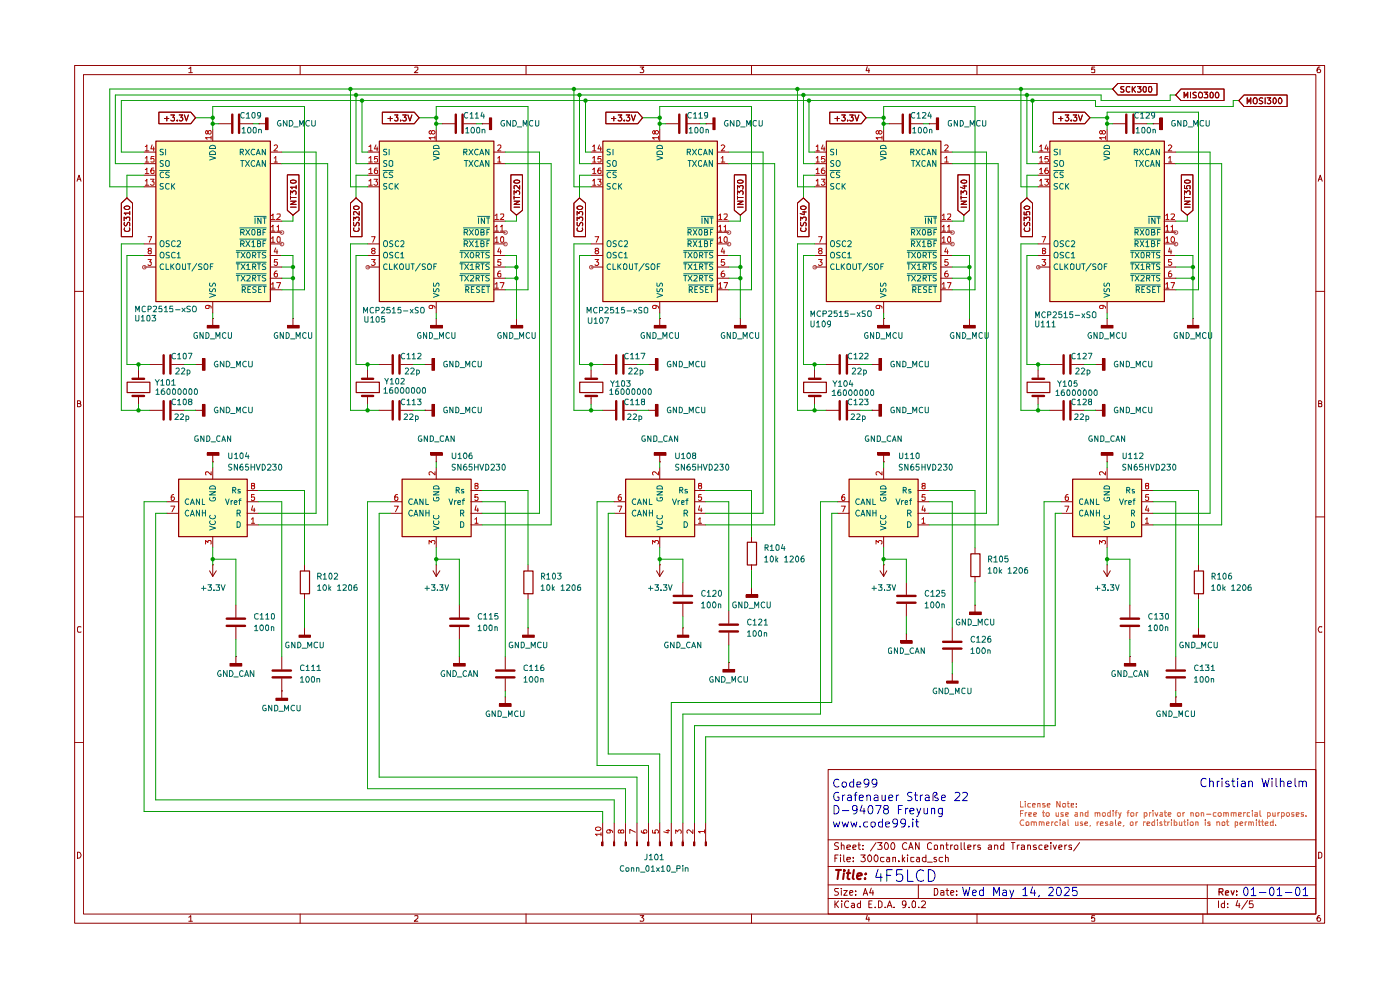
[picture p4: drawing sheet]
<svg xmlns="http://www.w3.org/2000/svg" width="297mm" height="210mm" viewBox="0 0 297 210" stroke-linecap="round" stroke-linejoin="round" font-family="sans-serif">
<g fill="none" stroke="#910000" stroke-width=".21">
<path d="M15.8 13.9h265.2v181.9h-265.2zM17.7 15.8h261.4v178.1h-261.4zM40 14.6l.5-.4v1.2M40 15.4h.8M63.7 13.9v1.9M88 14.3l.6-.1v.5l-.7 .7h.7M111.6 13.9v1.9M135.8 14.2h.8l-.5 .4 .5 .3-.1 .4h-.7M159.4 13.9v1.9M184 14.1l-.3 .9h.8M184.3 14.6v.8M207.3 13.9v1.9"/>
<path d="M232.2 14.2h-.6v.6l.1-.2h.4l.1 .2v.5h-.6M255.2 13.9v1.9M280 14.2a.55 .55 0 0 0-.6 .5l.2 .7h.4l.2-.2v-.3l-.3-.3h-.2l-.3 .3M16.3 38.4l.5-1.2 .4 1.2M16.5 38h.6M279.7 38.4l.4-1.2 .4 1.2M279.7 38h.6M15.8 61.8h1.9M279.1 61.8h1.9M16.4 85.6h.6v-.5l-.6-.1v1.3h.5l.3-.4-.3-.3M279.7 85.6h.5l.2-.3-.2-.3h-.5v1.3h.5l.2-.1v-.4l-.2-.2M15.8 109.6h1.9"/>
<path d="M279.1 109.6h1.9M17.2 133l-.6-.1-.2 .3v.7l.2 .2 .6-.1M280.4 133l-.5-.1-.2 .5 .2 .7 .5-.1M15.8 157.5h1.9M279.1 157.5h1.9M175.7 163.2h103.4v30.7h-103.4zM175.7 178.1h103.4M177.9 178.8l-.6-.1-.3 .4 .1 .2a.56 .56 0 0 1 .6 .3 .56 .56 0 0 1 0 .6h-.7M178.5 179.4l.1-.2 .5 .2v.8M178.5 178.7v1.5M179.7 179.7l.7-.1-.1-.3-.4-.1-.2 .2v.8h.6M180.9 179.7l.7-.1-.2-.4h-.3l-.2 .2v.6l.1 .2h.5"/>
<path d="M182 179.2h.5M182.2 178.7v1.3l.1 .2h.2M183.1 179.3v.1M185.8 178.7l-1.1 1.8M186.2 178.7h.9l-.5 .6 .4 .1v.7h-.8M188 178.7a.87 .87 0 0 1 .2 1.5h-.3l-.3-.5 .1-.6zM189.3 178.7a.89 .89 0 0 1 .4 1.5h-.5l-.2-.5 .1-.6zM192.4 178.9l-.1-.1a.73 .73 0 0 0-.9 .5 .73 .73 0 0 0 .4 .9l.6-.1M192.9 179.7h.6M195 178.7v1.5l-.8-1.5v1.5M197.6 178.9l-.4-.2-.4 .4 .1 .9 .1 .2 .6-.1M198.2 179.4l.3-.2 .4 .2-.1 .8-.6-.1z"/>
<path d="M199.6 179.4l.1-.2 .5 .2v.8M199.6 179.2v1M200.7 179.2h.5M200.8 178.7v1.3l.1 .2h.3M201.7 179.2v1M202.1 179.2l-.4 .3M202.4 179.5a.45 .45 0 0 1 .8-.1l-.1 .8-.6-.1zM203.9 178.7v1.5h.1M204.6 178.7v1.3l.2 .2M205.3 179.7l.7-.1-.1-.3h-.6v.9h.6M206.6 179.2v1M207 179.2l-.4 .3"/>
<path d="M207.9 179.3h-.5v.4h.5l.1 .2-.1 .3h-.5M209.7 179.3h.6v.9h-.6l-.1-.4 .7-.2M211 179.4l.2-.2 .5 .2v.8M211 179.2v1M212.9 178.7v1.5h-.5l-.1-.7 .2-.3 .4 .1M214.5 178.7h.8M214.9 178.7v1.5M215.8 179.2v1M216.2 179.2l-.4 .3M216.7 179.3l.4-.1 .2 .2v.8h-.6v-.5l.6-.1M218 179.4l.2-.2 .4 .2v.8M218 179.2v1"/>
<path d="M219.8 179.3l-.3-.1-.3 .2 .1 .3h.5v.5h-.6M221.1 179.3l-.5-.1-.2 .3 .1 .6 .6 .1M221.7 179.7l.6-.1v-.3h-.6v.9h.6M222.9 178.7v.2M222.9 179.2v1M223.4 179.2l.4 1 .3-1M224.6 179.7l.7-.1-.2-.4-.5 .2v.6l.1 .2h.5M225.9 179.2v1M226.3 179.2l-.4 .3M227.3 179.3l-.3-.1-.3 .2 .1 .3h.5v.5h-.6M229 178.7l-1.2 1.8M16.4 180.8a.65 .65 0 0 1 .8 .6 .65 .65 0 0 1-.8 .6z"/>
<path d="M40 194.6l.5-.4v1.2M40 195.4h.8M63.7 193.9v1.9M88 194.3l.6-.1v.5l-.7 .7h.7M111.6 193.9v1.9M135.8 194.2h.8l-.5 .5 .5 .2-.1 .4h-.7M159.4 193.9v1.9M175.7 190.6h103.4M175.7 187.7h103.4M175.7 183.8h103.4M177.1 191.1v1.4M177.1 182h.4"/>
<path d="M177.3 191.8l.6 .7M177.8 181.4h-.7v1.4M177.9 188.5l-.8 .1v.4l.6 .2 .2 .4-.4 .3-.5-.1M177.9 191.1l-.8 .8M178.3 181.4v.1M178.3 181.9v.9M178.5 188.5v.1M178.5 188.9v1M178.6 191.1v.2M178.6 191.6v.9M179 188.9h.7l-.7 1h.7M179 181.4v1.1l.2 .3"/>
<path d="M179.7 182.3l.7-.1-.1-.3h-.6v.1v.7h.6M180 191.3v-.1a.7 .7 0 0 0-.9 .5 .7 .7 0 0 0 .6 .8l.3-.1M180.3 189.4l.6-.2-.1-.3-.5 .1v.7l.1 .2 .4-.1M180.7 191.7l.4-.1 .2 .2v.7M181 182.6v.2M181 181.9v.1M181.3 191.9l-.7 .3 .2 .3 .5-.1M181.5 189.7v.2M181.5 189v.1M182.5 191.7a.45 .45 0 0 0-.6 .2l.1 .5h.5M182.5 191.1v1.4M182.6 181.4h1l-.5 .5 .4 .1 .1 .5a.59 .59 0 0 1-1 .1"/>
<path d="M183.1 180.1v.1M183.1 189.9l.5-1.4 .5 1.4M183.2 189.5h.8M184 194.1l-.3 .9h.8M184.3 194.6v.8M184.3 191.8h.5M184.4 181.4a.75 .75 0 0 1 .5 .7 .75 .75 0 0 1-.5 .7 .92 .92 0 0 1 0-1.4zM184.8 188.4l-.3 1h.8M185 191.1h-.7v1.4h.7M185.2 188.9v1M185.7 192.4v.1M185.8 181.4a.75 .75 0 0 1 .5 .7 .75 .75 0 0 1-.5 .7 .92 .92 0 0 1 0-1.4z"/>
<path d="M186.4 191.1h.3l.4 .3v.8l-.4 .3h-.3zM187.5 181.9h-.6l-.1 .6a.52 .52 0 0 0 .7 .2M187.8 192.4v.1M188.1 181.9h.5l.1 .9M188.2 192.5l.5-1.4 .5 1.4M188.4 192.1h.7M188.7 182.2h-.5l-.2 .3 .2 .3 .5-.1M189.4 182l.6-.1v.9M189.4 181.9v.9M189.7 192.4v.1M190.7 182.6v.2M191.4 181.4v1.4"/>
<path d="M191.5 182.2l.4 .6M191.9 181.9l-.5 .5M192.2 191.8l-.3 .2-.5-.1v-.6l.3-.2 .4 .1a1.05 1.05 0 0 1-.3 1.3h-.3M192.5 181.4v.1M192.5 181.9v.9M192.8 180.2l.4-1.5 .5 1.5M192.9 192.4v.1M193.5 191.3l.4-.2 .3 .2-.1 1.1h-.6zM193.9 181.9l-.7 .1v.6l.3 .2 .4-.1M194.5 181.9h.5l.1 .9M194.8 187.7v2.9M194.9 192.4v.1"/>
<path d="M195.1 182.2h-.4l-.3 .3 .3 .3 .4-.1M195.5 191.3l.2-.2h.3l.3 .4v.3l-.9 .7h.9M196.4 181.9h-.6l-.1 .6a.52 .52 0 0 0 .7 .2M196.4 181.4v1.4M196.8 182.9h1M198.2 188.5h.5a.83 .83 0 0 1 .2 .9 .83 .83 0 0 1-.7 .5zM198.6 181.9h-.4l-.1 .1 .2 .3 .3 .1v.3h-.5M199.6 189h.6v.9M200 181.9h-.6l-.2 .6a.52 .52 0 0 0 .8 .2M200.2 189.2l-.6 .2v.4h.6M200.6 182l.5-.1 .1 .9M200.6 181.4v1.4"/>
<path d="M200.7 188.9h.6M200.9 188.5v1.2l.4 .2M201.7 189.4l.7-.2-.1-.2-.5-.1-.1 .2 .1 .7h.5M202.9 189.7v.2M202.9 189v.1M207.3 193.9v1.9M232.2 194.2h-.6v.6l.1-.1h.4l.1 .1v.5h-.6M255.2 193.9v1.9M256.1 187.7v6.2M258.5 191.1v1.4M259.8 191.7l-.5-.1-.2 .3 .1 .5h.6M259.8 191.1v1.4"/>
<path d="M260.4 192.4v.1M260.4 191.7v.1M262.6 191l-.4 1.1h.9M262.9 191.6v.9M264.7 191l-1.3 1.9M265.8 191.1h-.7l-.1 .7h.8v.6h-.8M279.7 180.8h.4l.3 .3v.6l-.3 .3h-.4zM280 194.2a.55 .55 0 0 0-.6 .5l.2 .7h.4l.2-.2v-.3l-.3-.2h-.2l-.3 .2"/>
</g>
<path d="M258.6 189.2h.7l.2-.3-.1-.3-.8-.1v1.4M259 189.2l.5 .7M260 189.4l.6-.1-.1-.4-.4 .1-.1 .7 .1 .2h.5M261.2 188.9l.3 1 .3-1M262.3 189.8v.1M262.3 189v.2" fill="none" stroke="#910000" stroke-width=".25"/>
<path d="M177.3 184.5h1.1M177.9 184.5l-.2 2M179 185.2l-.1 1.3M179.1 184.5v.3M179.6 185.2h.8M180 184.5l-.2 1.7 .4 .3M181.1 184.5l-.2 1.7 .2 .3M181.8 185.9l1-.3v-.3a.6 .6 0 0 0-.9 .2v.9h.7M183.5 186.3v.2M183.7 185.3l.1 .1-.2 .1 .1-.2-.1 .2" fill="none" stroke="#910000" stroke-width=".42"/>
<g fill="#ffb">
<path d="M127.8 29.9h24.3v34h-24.3z"/>
<path d="M180.1 101.6h14.6v12.2h-14.6z"/>
<path d="M132.7 101.6h14.6v12.2h-14.6z"/>
<path d="M222.7 29.9h24.3v34h-24.3z"/>
<path d="M227.5 101.6h14.6v12.2h-14.6z"/>
<path d="M175.3 29.9h24.3v34h-24.3z"/>
<path d="M37.8 101.6h14.6v12.2h-14.6z"/>
<path d="M80.4 29.9h24.3v34h-24.3z"/>
<path d="M33 29.9h24.3v34h-24.3z"/>
<path d="M85.3 101.6h14.6v12.2h-14.6z"/>
</g>
<g fill="none" stroke="#910000" stroke-width=".21">
<path d="M125.4 32.3h2.4M125.4 34.7h2.4M125.4 37.2h2.4M125.4 39.6h2.4M128.5 23.8h6.8l1 1.2-1 1.2h-6.8zM129.7 25.1h.9M130.2 24.7v1M131.2 24.4h.7l-.4 .5 .3 .1 .1 .4-.2 .3h-.4l-.1-.2M132.4 25.5v.2M132.8 24.4h.8l-.4 .5 .3 .1v.6l-.5 .1-.2-.2M133.9 24.4l.5 1.3 .4-1.3M140 27.4v2.5"/>
<path d="M141.2 26.2h2.7M145.8 26.2h2.7M149.7 26.2h.1M149.7 26.2h1.5M152.1 32.3h2.5M152.1 34.7h2.5M155.8 37.1h2.4v7.5l-1.1 1-1.3-1zM156.5 38.4a.86 .86 0 0 1 1.2 0v.2a.78 .78 0 0 1-1.2 0zM197.1 26.2h.1M197.1 26.2h1.5M125.4 51.7h2.4M125.4 54.2h2.4"/>
<path d="M125.4 56.6h2.4M152.1 51.7h2.5M152.1 54.2h2.5M152.1 56.6h2.5M152.1 46.9h2.5M152.1 49.3h2.5M152.1 59h2.5M156.5 42.7h1.2l-1.2 .7h1.2M156.5 41.2v-.7l.4 .4 .2-.4 .5 .1v.6M156.5 40.1v-.7l.4 .3 .2-.3h.5v.7M156.5 43.9h1.2M156.5 41.6v.7"/>
<path d="M156.5 41.9h1.2M216.6 43.1l1.2-1.1 1.2 1.1v7.1h-2.4zM217.3 46.8v-.7l.4 .3 .1-.3h.6v.7M217.3 45v.6h.5a.45 .45 0 0 1 0-.6 .45 .45 0 0 1 .6 0v.6M217.3 48.3v.3a.67 .67 0 0 0 .5 .5 .67 .67 0 0 0 .6-.2v-.6M217.3 47.2v.6l.3 .1 .2-.2v-.3l.4-.2 .2 .1v.6M217.3 43.9a.94 .94 0 0 1 1.1 0v.3a.67 .67 0 0 1-.6 .3 .67 .67 0 0 1-.5-.5zM140 63.9v2.5M152.1 61.5h2.5"/>
</g>
<path d="M151.4 25v2.4M198.8 25v2.4" fill="none" stroke="#910000" stroke-width=".42"/>
<path d="M127.9 29.9h24.3v34.1h-24.3zM151.3 25h.4v2.5h-.4zM198.7 25h.4v2.5h-.4z" fill="none" stroke="#910000" stroke-width=".25"/>
<path d="M144.1 24.3v3.9M145.6 24.3v3.9" fill="none" stroke="#910000" stroke-width=".51"/>
<g fill="none" stroke="#b90000" stroke-width=".21">
<path d="M125.7 31.1l.4-.4v1.3M125.7 33.5l.4-.3v1.2M125.7 36l.4-.4v1.2M125.7 38.4l.4-.4v1.3M125.7 32h.7M125.7 34.4h.7M125.7 36.8h.7M125.7 39.3h.7M126.8 38h.7l-.3 .5 .3 .1v.5l-.2 .2h-.3l-.2-.2M127.2 30.7l-.4 .9h.8M127.4 35.6l-.4 .1-.2 .9 .3 .2 .4-.1v-.5l-.4-.1-.3 .2M127.4 31.2v.8"/>
<path d="M127.5 33.2h-.6l-.1 .6 .2-.2h.3l.2 .2v.5h-.7M138.9 27.9l.3-.2h.2l.3 .2v.3l-.3 .2h-.2l-.3-.2v-.3l-.2-.2-.3 .2v.3l.3 .2 .2-.2M139.7 29.2h-1.3l.4 .4M139.7 28.9v.7M153 30.9l.2-.2h.3l.3 .3-.8 1h.8M153 33.5l.3-.3v1.2M153 34.4h.8M126.2 50.2h.8l-.5 1.2M126.2 55h.8l-.4 .5 .3 .1 .1 .5-.3 .2h-.3l-.2-.2M126.5 53.2l-.3-.4 .2-.1h.4l.2 .2-.8 .5 .3 .4h.4l.1-.2-.3-.4M152.5 45.7l.3-.3v1.2M152.5 48.1l.3-.3v1.2"/>
<path d="M152.5 50.5l.3-.3v1.2M152.5 46.6h.7M152.5 49h.7M152.5 51.4h.7M153.3 52.6l-.3 .8h.8M153.6 45.5h.7v.4l-.7 .7h.7M153.6 48.1h.2l.1-.3v1.2M153.6 57.5l-.4 .2-.2 .8 .2 .3h.3l.3-.3v-.3l-.2-.2h-.4l-.2 .2M153.6 59.9h.7l-.5 1.2M153.6 49h.7M153.6 53v.8M153.7 55h-.6l-.1 .6h.7l.1 .5-.3 .2h-.3l-.2-.2"/>
<path d="M153.8 50.3l.2-.1 .3 .3v.7l-.2 .2-.3-.1a.78 .78 0 0 1 0-1zM138.9 64.8l.3 .2-.1 .4h-.5l-.2-.4a.72 .72 0 0 1 .8-.2 .72 .72 0 0 1 .5 .6M152.5 60.3l.3-.4v1.2M152.5 61.1h.7"/>
</g>
<g fill="none" stroke="#006665" stroke-width=".21">
<path d="M128.7 36.2h2.1M129.5 31.7h-.6l-.1 .1 .1 .4 .6 .1v.5h-.7M129.5 34.1l-.5-.1-.2 .3 .1 .2 .6 .3v.3l-.2 .2-.5-.1M129.5 38.9h-.6l-.1 .3 .2 .3 .5 .2v.3h-.7M129.5 36.6a.61 .61 0 0 0-.7 .3 .61 .61 0 0 0 .2 .8l.5-.1M130 31.7v1.2M130.2 34l.5 .2v.9l-.5 .2a.86 .86 0 0 1 0-1.3zM130.7 36.6h-.7v.4l.7 .3-.1 .4h-.6M130.7 39l-.5-.1a.61 .61 0 0 0-.2 .8 .61 .61 0 0 0 .7 .3M131.2 38.9v1.2M131.4 39.5l.5 .6M131.9 38.9l-.7 .7"/>
<path d="M139.4 33.1l1.1 .4-1.1 .5M139.4 32.3a.66 .66 0 0 1 .8-.3 .66 .66 0 0 1 .3 .8h-1.1zM139.4 31.1a.66 .66 0 0 1 .7-.3 .66 .66 0 0 1 .4 .7h-1.1zM145.8 32.3l.7-.1v-.4l-.7-.1v1.2M146 34h.6M146.1 32.3l.4 .6M146.3 34v1.3M146.9 31.7l.8 1.2M146.9 34l.8 1.3M147.7 31.7l-.8 1.2M147.7 34l-.8 1.3M148.8 31.8l-.5-.1-.1 .2v.7a.45 .45 0 0 0 .6 .2"/>
<path d="M148.8 34.2l-.3-.2-.3 .4 .1 .7 .2 .2 .3-.2M149.3 32.9l.3-1.2 .4 1.2M149.3 35.3l.3-1.3 .4 1.3M149.4 32.5h.5M149.4 35h.5M151.1 31.7v1.2l-.6-1.2v1.2M151.1 34v1.3l-.6-1.3v1.3M128.9 51.1h.6l.1 .4-.1 .7-.2 .1-.4-.1-.1-.3zM128.9 53.6h.6a.87 .87 0 0 1 0 1.1h-.6a.87 .87 0 0 1 0-1.1zM129.5 56.1a.61 .61 0 0 0-.7 .3 .61 .61 0 0 0 .2 .8l.5-.1M130 56v1.2h.6M130.7 51.1h-.4l-.3 .2 .2 .3 .5 .2v.4l-.1 .1-.6-.1"/>
<path d="M130.7 53.6h-.6a.57 .57 0 0 0 .6 .7l-.1 .4h-.6M131.1 56v1.2M131.2 56.5l.5 .7M131.7 56l-.6 .6M132 51.2l-.3-.1a.65 .65 0 0 0-.5 .6 .65 .65 0 0 0 .5 .6l.3-.1M132 53.6l-.3-.1a.67 .67 0 0 0-.5 .5 .67 .67 0 0 0 .3 .7l.5-.1M132.3 56.1l.5-.1a.86 .86 0 0 1 0 1.2h-.4l-.1-.2zM132.4 51.2l.2-.1h.3l.2 .1v.4l-.7 .7h.7M132.4 53.8h.2l.2-.3v1.2M132.4 54.7h.7M133.5 56v.9l.2 .3 .5-.1v-1.1M134.6 56h.7"/>
<path d="M135 56v1.2M136.7 55.9l-1.1 1.6M137.7 56.1h-.7v.3l.7 .4-.2 .4h-.5M138.2 56.1l.2-.1 .5 .1v.6l-.1 .5h-.5l-.2-.5zM139.4 56.6h.5M140 56h-.6v1.2M145 56h.7M145 53.5h.7M145 53.2h6.3M145 55.6h6.3M145 58.4h.7M145 58.1h6.3"/>
<path d="M145.4 53.5v1.2M145.4 56v1.2M145.4 58.4v1.2M145.8 48.3h5.5M145.8 50.7h5.5M146 49.3h.5l.1-.4-.1-.2h-.5v1.2M146 51.7l.6-.1v-.3l-.2-.2h-.4v1.2M146 53.5l.8 1.2M146 56l.8 1.2M146 58.4l.8 1.2M146.2 49.3l.4 .6M146.2 51.7l.4 .6"/>
<path d="M146.8 53.5l-.8 1.2M146.8 56l-.8 1.2M146.8 58.4l-.8 1.2M147.1 48.7l.7 1.2M147.1 51.1l.7 1.2M147.2 56.3l.4-.3v1.2M147.2 58.5l.5-.1 .2 .4-.7 .8h.7M147.2 57.2h.7M147.3 53.6h.1a.6 .6 0 0 1 .6 .4 .6 .6 0 0 1-.3 .7h-.3l-.2-.2zM147.8 48.7l-.7 1.2M147.8 51.1l-.7 1.2M148.3 51.4l.3-.3v1.2"/>
<path d="M148.3 52.3h.6M148.3 48.8l.5-.1a.86 .86 0 0 1-.1 1.2l-.4-.1zM148.4 54.2l.6-.1v-.5l-.6-.1v1.2M148.4 56.6h.6v-.5l-.6-.1v1.2M148.4 59l.6-.1v-.5h-.6v1.2M148.7 54.2l.4 .5M148.7 56.6l.4 .6M148.7 59l.4 .6M148.8 45.9h2.5M148.9 46.2v1.2M149.4 49.3h.5l.2-.3-.2-.3h-.5v1.2l.7-.1v-.4l-.2-.1M149.4 51.6h.5l.2-.3-.2-.2h-.5v1.2h.5l.2-.1v-.4l-.2-.2"/>
<path d="M149.4 56h.7M149.4 53.5h.7M149.4 58.4h.7M149.8 53.5v1.2M149.8 56v1.2M149.8 58.4v1.2M150.2 46.2v1.2l-.7-1.2v1.2M150.6 46.2h.7M150.7 49.3h.3M150.7 51.6h.3M151 46.2v1.2M151.2 48.7h-.5v1.2"/>
<path d="M151.2 51.1h-.5v1.2M151.2 53.6h-.7v.4l.7 .4-.2 .3h-.5M151.2 56.1h-.7v.3l.7 .4-.2 .4h-.5M151.2 58.4h-.6l-.1 .4a.57 .57 0 0 1 .6 .7h-.6M139.4 62.2l1.1 .5-1.1 .4M139.4 61.2v.6a.47 .47 0 0 0 .5 0 .47 .47 0 0 0 .1-.5h.5v.6M139.4 60v.7h.4l.4-.7 .3 .3v.4M146.1 60.5h5.2M146.2 61.5l.6-.1v-.5l-.6-.1v1.3M146.5 61.5l.4 .6M147.4 61.4h.4M148 60.8h-.6v1.3h.6"/>
<path d="M149.2 60.9l-.5-.1-.2 .2v.3l.5 .2 .2 .2-.3 .4-.4-.1M149.7 61.4h.4M150.3 60.8h-.6v1.3h.6M150.6 60.8h.7M151 60.8v1.3"/>
</g>
<path d="M186.4 76h.5v2.5h-.5z" fill="#910000"/>
<path d="M186.5 76.1h.5v2.4h-.5z" fill="none" stroke="#910000" stroke-width=".25"/>
<path d="M185 77.3h.1M185 77.3h1.4" fill="none" stroke="#910000" stroke-width=".21"/>
<path d="M186.2 69h2.4v.5h-2.4z" fill="#910000"/>
<path d="M186.2 69h2.5v.6h-2.5z" fill="none" stroke="#910000" stroke-width=".25"/>
<path d="M187.5 67.6h.1M187.5 67.6v1.4" fill="none" stroke="#910000" stroke-width=".21"/>
<path d="M204.5 69h2.3v.5h-2.3z" fill="#910000"/>
<path d="M204.5 69h2.4v.6h-2.4z" fill="none" stroke="#910000" stroke-width=".25"/>
<path d="M205.7 67.6h.1M205.7 67.6v1.4" fill="none" stroke="#910000" stroke-width=".21"/>
<path d="M186.4 85.8h.5v2.4h-.5z" fill="#910000"/>
<path d="M170.5 81.1h4.8v2.2h-4.8zM186.5 85.8h.5v2.5h-.5zM180.1 101.6h14.7v12.2h-14.7z" fill="none" stroke="#910000" stroke-width=".25"/>
<g fill="none" stroke="#910000" stroke-width=".21">
<path d="M172.8 78.5v1.9M175.3 77.3h2.7M179.9 77.3h2.6M172.8 84v1.8M175.3 87h2.7M179.9 87h2.6M185 87h.1M185 87h1.4M187.5 99.1v2.5M177.7 108.9h2.4M177.7 106.4h2.4M187.5 113.8v2.4"/>
<path d="M194.7 111.3h2.4M194.7 108.9h2.4M194.7 106.4h2.4M194.7 104.1h2.4"/>
</g>
<path d="M178.1 75.4v3.8M179.7 75.4v3.8M171.6 84h2.5M171.6 80.4h2.5M178.1 85.1v3.9M179.7 85.1v3.9" fill="none" stroke="#910000" stroke-width=".51"/>
<path d="M178.5 107.4h.8l-.5 1.1M179.2 104.9h-.3a.93 .93 0 0 0-.3 1.2h.6v-.5v-.2h-.6v.2M185.8 115.4v-.8l.6 .5 .2-.5 .4 .1 .1 .5-.2 .2M187.1 100.1v.7l-.7-.7h-.4l-.2 .1v.4l.2 .2M195.6 110.2l.3-.4v1.2M195.6 111h.7M195.8 107.3l-.2 .9h.7M195.8 103l-.2-.2 .1-.3h.5l.1 .4-.6 .1-.1 .5a.42 .42 0 0 0 .7 .1v-.5l-.3-.1M196.2 107.8v.7M196.3 104.9h-.6l-.1 .6 .6-.1 .1 .6-.3 .2-.4-.2" fill="none" stroke="#b90000" stroke-width=".21"/>
<g fill="none" stroke="#006665" stroke-width=".21">
<path d="M182.3 108.4l-.2-.2a.6 .6 0 0 0-.6 .7 .6 .6 0 0 0 .8 .5v-.1M182.3 105.9l-.5-.1a.61 .61 0 0 0-.2 .8 .61 .61 0 0 0 .7 .3M182.6 109.5l.5-1.3 .4 1.3M182.6 107l.5-1.2 .4 1.2M182.8 109.1h.6M182.8 106.7h.6M184.6 108.2v1.3l-.7-1.3v1.3M184.6 105.8v1.2l-.7-1.2v1.2M185.2 105.8v1.2h.6M185.2 108.2v1.3M185.2 108.8h.6M185.8 108.2v1.3"/>
<path d="M186.8 111.6l1.2 .4-1.2 .4M186.8 105.6v.5l.2 .2h.7a.52 .52 0 0 0 .2-.8h-.4v.3M186.8 104.3h1.2l-1.2 .7h1.2M186.9 110.5l-.1 .5 .2 .3h.7l.3-.5-.1-.3M186.9 109.3l-.1 .5a.61 .61 0 0 0 .8 .3 .61 .61 0 0 0 .3-.8M186.9 103.1h.9l.2 .6h-1.2v-.4zM190.1 105.8l.4 1.2 .4-1.2M191.3 106.2v.8M191.6 104h.6v-.5l-.6-.1v1.2M191.7 106.2l-.4 .2M191.9 104l.4 .6M192 106.6l.5-.1v-.2h-.5v.6h.5"/>
<path d="M192.5 110.7a.66 .66 0 0 1 .8 .4 .66 .66 0 0 1-.3 .7h-.5zM192.5 108.9l.7-.1 .1-.3-.3-.3h-.5v1.3M192.9 108.9l.4 .6M193 106.2h.4M193.2 103.8h-.4v.3l.4 .1 .1 .2-.1 .2h-.4M193.4 105.8h-.3v1.2"/>
</g>
<path d="M186.2 96h2.4v.5h-2.4z" fill="#910000"/>
<path d="M186.2 96.1h2.5v.5h-2.5z" fill="none" stroke="#910000" stroke-width=".25"/>
<path d="M127.8 87h2.7M132.4 87h2.7M187.5 98h.1M187.5 96.5v1.5" fill="none" stroke="#910000" stroke-width=".21"/>
<path d="M130.7 85.1v3.9M132.3 85.1v3.9" fill="none" stroke="#910000" stroke-width=".51"/>
<path d="M138.8 96h2.4v.5h-2.4z" fill="#910000"/>
<path d="M138.8 96.1h2.5v.5h-2.5zM132.7 101.6h14.7v12.2h-14.7z" fill="none" stroke="#910000" stroke-width=".25"/>
<path d="M140 98h.1M140 96.5v1.5M140 99.1v2.5M130.3 108.9h2.4M130.3 106.4h2.4M140 113.8v2.4M147.3 111.3h2.4M147.3 108.9h2.4M147.3 106.4h2.4M147.3 104.1h2.4" fill="none" stroke="#910000" stroke-width=".21"/>
<path d="M131.1 107.4h.8l-.5 1.1M131.7 104.9h-.2a.93 .93 0 0 0-.3 1.2h.5l.1-.5-.1-.2h-.5v.2M138.4 115.4v-.8l.5 .5v-.4h.7l.1 .5-.2 .2M139.7 100.1v.7l-.8-.7h-.3l-.2 .1v.4l.2 .2M148.2 110.2l.3-.4v1.2M148.2 111h.6M148.4 107.3l-.2 .9h.7M148.4 103l-.2-.2 .1-.3h.5v.5h-.5l-.1 .5a.35 .35 0 0 0 .3 .2 .35 .35 0 0 0 .3-.2v-.5h-.2M148.8 104.9h-.5l-.1 .6 .6-.1v.7l-.5 .1-.1-.2M148.8 107.8v.7" fill="none" stroke="#b90000" stroke-width=".21"/>
<g fill="none" stroke="#006665" stroke-width=".21">
<path d="M134.9 108.4l-.2-.2a.6 .6 0 0 0-.6 .7 .6 .6 0 0 0 .8 .5v-.1M134.9 105.9l-.5-.1a.61 .61 0 0 0-.3 .8 .61 .61 0 0 0 .8 .3M135.2 109.5l.4-1.3 .5 1.3M135.2 107l.4-1.2 .5 1.2M135.4 109.1h.6M135.4 106.7h.6M137.2 108.2v1.3l-.7-1.3v1.3M137.2 105.8v1.2l-.7-1.2v1.2M137.8 105.8v1.2h.5M137.8 108.2v1.3M137.8 108.8h.6M138.4 108.2v1.3"/>
<path d="M139.4 111.6l1.1 .4-1.1 .4M139.4 105.6v.5l.2 .2h.7a.52 .52 0 0 0 .2-.8h-.5v.3M139.4 104.3h1.1l-1.1 .7h1.1M139.4 103.3a.66 .66 0 0 1 .7-.2 .66 .66 0 0 1 .4 .6h-1.1zM139.4 110.5v.5l.2 .3h.7l.2-.5v-.3M139.4 109.3v.5a.61 .61 0 0 0 .8 .3 .61 .61 0 0 0 .3-.8M142.7 105.8l.4 1.2 .4-1.2M143.9 106.2v.8M144.2 106.2l-.3 .2M144.2 104h.6v-.5l-.6-.1v1.2M144.4 104l.5 .6M144.6 106.6l.5-.1v-.2h-.5v.6h.5"/>
<path d="M145.1 110.7a.66 .66 0 0 1 .7 .4 .66 .66 0 0 1-.2 .7h-.5zM145.1 108.9l.7-.1 .1-.3-.3-.3h-.5v1.3M145.5 108.9l.4 .6M145.5 106.2h.5M145.8 103.8h-.4l-.1 .2 .2 .2h.3v.4h-.5M146 105.8h-.3v1.2"/>
</g>
<path d="M139 85.8h.5v2.4h-.5z" fill="#910000"/>
<path d="M123 81.1h4.9v2.2h-4.9zM139.1 85.8h.5v2.5h-.5z" fill="none" stroke="#910000" stroke-width=".25"/>
<path d="M125.4 78.5v1.9M127.8 77.3h2.7M132.4 77.3h2.7M125.4 84v1.8M137.6 87h.1M137.6 87h1.4" fill="none" stroke="#910000" stroke-width=".21"/>
<path d="M130.7 75.4v3.8M132.3 75.4v3.8M124.2 84h2.5M124.2 80.4h2.5" fill="none" stroke="#910000" stroke-width=".51"/>
<path d="M139 76h.5v2.5h-.5z" fill="#910000"/>
<path d="M139.1 76.1h.5v2.4h-.5z" fill="none" stroke="#910000" stroke-width=".25"/>
<path d="M137.6 77.3h.1M137.6 77.3h1.4" fill="none" stroke="#910000" stroke-width=".21"/>
<path d="M138.8 69h2.4v.5h-2.4z" fill="#910000"/>
<path d="M138.8 69h2.5v.6h-2.5z" fill="none" stroke="#910000" stroke-width=".25"/>
<path d="M140 67.6h.1M140 67.6v1.4" fill="none" stroke="#910000" stroke-width=".21"/>
<path d="M155.8 69h2.4v.5h-2.4z" fill="#910000"/>
<path d="M222.7 29.9h24.3v34.1h-24.3zM155.8 69h2.5v.6h-2.5z" fill="none" stroke="#910000" stroke-width=".25"/>
<g fill="none" stroke="#910000" stroke-width=".21">
<path d="M237.2 17.7h8.3v2.5h-8.3l-1.1-1.3zM238.4 18.4h-.6l-.1 .1 .1 .4 .6 .2v.4h-.7M239.7 18.5l-.6-.1-.2 .2v.7a.55 .55 0 0 0 .8 .2M240.2 18.4v1.2M240.4 18.9l.5 .7M240.9 18.4l-.7 .7M241.3 18.4h.8l-.5 .4 .4 .1v.6h-.7M242.6 18.5l.4-.1 .2 .1v.8a.35 .35 0 0 1-.5 .2 .35 .35 0 0 1-.2-.4zM243.7 18.5l.1-.1h.4a.86 .86 0 0 1-.1 1.2l-.4-.3zM220.2 32.3h2.5M220.2 34.7h2.5M220.2 37.2h2.5"/>
<path d="M220.2 39.6h2.5M223.4 23.8h6.7l1.1 1.2-1.1 1.2h-6.7zM224.5 25.1h1M225 24.7v1M226 24.4h.7l-.4 .5 .4 .1v.4l-.2 .3h-.4l-.1-.2M227.2 25.5v.2M227.7 24.4h.7l-.4 .5 .4 .1v.5l-.1 .2h-.5l-.1-.2M228.8 24.4l.4 1.3 .4-1.3M234.9 27.4v2.5M236.1 26.2h2.7M240.7 26.2h2.6M247 32.3h2.4"/>
<path d="M247 34.7h2.4M250.6 37.1h2.5v7.5l-1.2 1-1.3-1zM251.3 39.4v.6h.6l-.2-.1v-.4l.2-.1h.5v.6M251.4 38.3h1l.1 .4a.86 .86 0 0 1-1.2-.1zM220.2 51.7h2.5M220.2 54.2h2.5M220.2 56.6h2.5M247 51.7h2.4M247 54.2h2.4M247 56.6h2.4M247 46.9h2.4M247 49.3h2.4"/>
<path d="M247 59h2.4M251.3 42.7h1.2l-1.2 .7h1.2M251.3 41.2v-.7l.4 .4 .3-.4h.3l.2 .1-.1 .6M251.3 43.9h1.2M251.3 41.6v.7M251.3 41.9h1.2M157.1 67.6h.1M157.1 67.6v1.4M234.9 63.9v2.5M247 61.5h2.4"/>
</g>
<path d="M238.9 24.3v3.9M240.5 24.3v3.9" fill="none" stroke="#910000" stroke-width=".51"/>
<g fill="none" stroke="#b90000" stroke-width=".21">
<path d="M220.6 31.1l.3-.4v1.3M220.6 33.5l.3-.3v1.2M220.6 36l.3-.4v1.2M220.6 38.4l.3-.4v1.3M220.6 32h.6M220.6 34.4h.6M220.6 36.8h.6M220.6 39.3h.6M221.7 38h.7l-.4 .5 .3 .1 .1 .4-.2 .3h-.4l-.1-.2M222 30.7l-.3 .9h.7M222.3 35.6h-.4l-.2 .3v.8a.42 .42 0 0 0 .6 0 .42 .42 0 0 0 0-.5l-.4-.1-.2 .2M222.3 31.2v.8"/>
<path d="M222.3 33.2h-.6v.6l.1-.2h.4l.2 .3v.3l-.1 .2-.6-.1M233.9 27.9l.1-.2h.3l.2 .2v.3l-.2 .2-.4-.1v-.4l-.3-.2-.3 .2v.3l.2 .2 .4-.2M234.5 29.2h-1.2l.4 .4M234.5 28.9v.7M247.9 30.9l.4-.2 .3 .4-.8 .9h.8M247.9 33.5l.3-.3v1.2M247.9 34.4h.7M221.1 50.2h.7l-.5 1.2M221.1 55h.7l-.4 .5 .3 .1 .1 .5-.2 .2h-.4l-.1-.2M221.3 53.2l-.1-.5h.5l.1 .2-.2 .3-.4 .1v.5h.1h.4l.1-.2-.2-.4M247.3 45.7l.4-.3v1.2M247.3 48.1l.4-.3v1.2"/>
<path d="M247.3 50.5l.4-.3v1.2M247.3 46.6h.7M247.3 49h.7M247.3 51.4h.7M248.2 52.6l-.3 .8h.7M248.4 45.5l.6-.1 .2 .2-.1 .3-.7 .7h.8M248.4 48.1h.2l.2-.3v1.2M248.4 57.5l-.3 .1-.2 .2v.8l.4 .2 .3-.3v-.3l-.2-.2h-.4l-.1 .2M248.4 59.9h.8l-.5 1.2M248.4 49h.8M248.4 53v.8M248.5 55h-.6v.6h.6l.1 .5-.3 .2-.4-.2"/>
<path d="M248.6 50.3l.2-.1a.84 .84 0 0 1 .2 1.2l-.4-.1a.78 .78 0 0 1 0-1zM233.9 64.8l.1 .1-.1 .5h-.5l-.1-.1 .1-.4a.85 .85 0 0 1 1.1 .2v.3M247.3 60.3l.4-.4v1.2M247.3 61.1h.7"/>
</g>
<g fill="none" stroke="#006665" stroke-width=".21">
<path d="M223.5 36.2h2.1M224.4 31.7h-.6l-.2 .1 .2 .4 .5 .1v.5h-.7M224.4 34.1l-.5-.1-.3 .3 .1 .2 .6 .3 .1 .3-.3 .2-.5-.1M224.4 36.6a.61 .61 0 0 0-.8 .3 .61 .61 0 0 0 .3 .8l.5-.1M224.4 38.9h-.6l-.2 .3 .3 .3h.2l.3 .3-.1 .2h-.7M224.9 31.7v1.2M225 34a.46 .46 0 0 1 .6 .5v.4a.46 .46 0 0 1-.6 .4 .86 .86 0 0 1 0-1.3zM225.6 36.6h-.7v.4l.6 .2 .1 .1-.1 .4h-.6M225.6 39l-.6-.1a.61 .61 0 0 0-.2 .8 .61 .61 0 0 0 .8 .3M226.1 38.9v1.2M226.2 39.5l.5 .6M226.7 38.9l-.6 .7"/>
<path d="M234.2 33.1l1.2 .4-1.2 .5M234.3 32.3a.72 .72 0 0 1 1.1 0v.5h-1.2zM234.4 30.9h.8l.2 .2v.4h-1.2zM240.6 32.3l.7-.1 .1-.4-.2-.1h-.6v1.2M240.8 34h.7M241 32.3l.4 .6M241.1 34v1.3M241.7 31.7l.9 1.2M241.7 34l.9 1.3M242.6 31.7l-.9 1.2M242.6 34l-.9 1.3M243.8 31.8l-.6-.1-.2 .2v.7a.52 .52 0 0 0 .8 .2"/>
<path d="M243.8 34.2l-.5-.2-.3 .4v.6l.2 .2 .3 .1 .3-.2M244.1 32.9l.3-1.2 .5 1.2M244.1 35.3l.3-1.3 .5 1.3M244.2 32.5h.6M244.2 35h.6M246 31.7v1.2l-.7-1.2v1.2M246 34v1.3l-.7-1.3v1.3M223.7 51.2l.5-.1a.86 .86 0 0 1 0 1.2 .46 .46 0 0 1-.6-.4zM223.7 53.7l.5-.2a.86 .86 0 0 1 .1 1.2h-.5l-.2-.3zM224.4 56.1a.61 .61 0 0 0-.8 .3 .61 .61 0 0 0 .3 .8l.5-.1M224.9 56v1.2h.6M225.6 51.1h-.5l-.2 .2 .1 .3 .6 .2v.3l-.2 .2-.5-.1"/>
<path d="M225.6 53.6h-.6v.4l.5 .2 .1 .3-.1 .2h-.6M225.9 56v1.2M226.1 56.5l.5 .7M226.6 56l-.7 .6M226.8 51.2l-.2-.1a.65 .65 0 0 0-.5 .6 .65 .65 0 0 0 .5 .6l.2-.1M226.8 53.6l-.2-.1a.67 .67 0 0 0-.5 .5 .67 .67 0 0 0 .2 .7l.5-.1M227.1 56.1l.2-.1 .5 .1v.9l-.1 .2h-.5l-.1-.2zM227.2 51.2l.6-.1 .2 .2-.1 .3-.7 .7h.8M227.2 53.8l.5-.3v1.2M227.2 54.7h.8M228.3 56v.9l.2 .3h.4l.2-.3v-.9M229.4 56h.8"/>
<path d="M229.9 56v1.2M231.5 55.9l-1.1 1.6M232.5 56.1h-.7l.1 .4a.47 .47 0 0 1 .5 .2 .47 .47 0 0 1 0 .5h-.6M233 56.1l.5-.1a.86 .86 0 0 1 .1 1.2h-.4a.82 .82 0 0 1-.2-1.1zM234.3 56.6h.4M234.9 56h-.6v1.2M239.9 56h.6M239.9 53.5h.6M239.9 53.2h6.2M239.9 55.6h6.2M239.9 58.4h.6M239.9 58.1h6.2"/>
<path d="M240.2 53.5v1.2M240.2 56v1.2M240.2 58.4v1.2M240.6 48.3h5.5M240.6 50.7h5.5M240.8 49.3h.6v-.6h-.6v1.2M240.8 51.7l.6-.1v-.5h-.6v1.2M240.8 53.5l.8 1.2M240.8 56l.8 1.2M240.8 58.4l.8 1.2M241 49.3l.5 .6M241 51.7l.5 .6"/>
<path d="M241.6 53.5l-.8 1.2M241.6 56l-.8 1.2M241.6 58.4l-.8 1.2M241.9 48.7l.8 1.2M241.9 51.1l.8 1.2M242.1 56.3l.3-.3v1.2M242.1 58.5l.6-.1v.4l-.7 .8h.7M242.1 57.2h.6M242.1 53.6l.4-.1a.91 .91 0 0 1 .1 1.2h-.4l-.1-.2zM242.7 48.7l-.8 1.2M242.7 51.1l-.8 1.2M243.1 51.4l.3-.3v1.2"/>
<path d="M243.1 52.3h.7M243.2 48.8l.4-.1 .2 .2v.7a.35 .35 0 0 1-.5 .3 .35 .35 0 0 1-.2-.5zM243.2 54.2h.6l.1-.2v-.4l-.7-.1v1.2M243.2 56.6h.6l.1-.5-.7-.1v1.2M243.2 59l.7-.1v-.4l-.7-.1v1.2M243.6 45.9h2.5M243.6 54.2l.3 .5M243.6 56.6l.3 .6M243.6 59l.3 .6M243.8 46.2v1.2M244.3 49.3l.6-.1v-.5h-.6v1.2l.6-.1 .1-.4-.3-.1M244.3 51.6h.6v-.5h-.6v1.2h.5l.2-.4-.3-.3"/>
<path d="M244.3 56h.7M244.3 53.5h.7M244.3 58.4h.7M244.7 53.5v1.2M244.7 56v1.2M244.7 58.4v1.2M245 46.2v1.2l-.7-1.2v1.2M245.5 46.2h.6M245.5 49.3h.5M245.5 51.6h.5M245.8 46.2v1.2M246 53.6h-.6v.4l.6 .2v.2v.3h-.6"/>
<path d="M246 56.1h-.6v.3l.6 .4v.4h-.6M246 58.4l-.6 .1v.3l.6 .5-.2 .3-.4-.1M246.1 48.7h-.6v1.2M246.1 51.1h-.6v1.2M234.2 62.2l1.2 .5-1.2 .4M234.3 61.2v.6h.4a.47 .47 0 0 1 .2-.5 .47 .47 0 0 1 .5 0v.6M234.3 60v.7h.3l.4-.7 .4 .2v.5M240.9 60.5h5.2M241 61.5h.6l.1-.2v-.3l-.1-.2h-.6v1.3M241.4 61.5l.3 .6M242.2 61.4h.5M242.8 60.8h-.6v1.3h.6"/>
<path d="M244 60.9l-.4-.1-.3 .2v.3l.6 .2 .1 .2-.2 .4-.5-.1M244.5 61.4h.4M245.1 60.8h-.6v1.3h.6M245.5 60.8h.6M245.8 60.8v1.3"/>
</g>
<path d="M233.6 69h2.5v.5h-2.5z" fill="#910000"/>
<path d="M233.6 69h2.5v.6h-2.5z" fill="none" stroke="#910000" stroke-width=".25"/>
<path d="M234.9 67.6h.1M234.9 67.6v1.4" fill="none" stroke="#910000" stroke-width=".21"/>
<path d="M233.9 76h.5v2.5h-.5z" fill="#910000"/>
<path d="M233.9 76.1h.5v2.4h-.5z" fill="none" stroke="#910000" stroke-width=".25"/>
<path d="M232.4 77.3h.1M232.4 77.3h1.5" fill="none" stroke="#910000" stroke-width=".21"/>
<path d="M233.6 96h2.5v.5h-2.5z" fill="#910000"/>
<path d="M233.6 96.1h2.5v.5h-2.5z" fill="none" stroke="#910000" stroke-width=".25"/>
<path d="M234.9 98h.1M234.9 96.5v1.5" fill="none" stroke="#910000" stroke-width=".21"/>
<path d="M233.9 85.8h.5v2.4h-.5z" fill="#910000"/>
<path d="M175.3 29.9h24.3v34.1h-24.3zM217.9 81.1h4.8v2.2h-4.8zM233.9 85.8h.5v2.5h-.5zM227.5 101.6h14.7v12.2h-14.7z" fill="none" stroke="#910000" stroke-width=".25"/>
<g fill="none" stroke="#910000" stroke-width=".21">
<path d="M172.8 32.3h2.5M172.8 34.7h2.5M172.8 37.2h2.5M172.8 39.6h2.5M176 23.8h6.7l1 1.2-1 1.2h-6.7zM177.1 25.1h1M177.6 24.7v1M178.6 24.4h.7l-.4 .5 .3 .1 .1 .4-.2 .3h-.4l-.1-.2M179.8 25.5v.2M180.3 24.4h.7l-.4 .5 .4 .2-.1 .5-.5 .1-.1-.2M181.4 24.4l.4 1.3 .4-1.3M187.5 27.4v2.5"/>
<path d="M188.6 26.2h2.7M193.3 26.2h2.6M199.6 32.3h2.4M199.6 34.7h2.4M203.2 37.1h2.5v7.5l-1.2 1-1.3-1zM204 38.3h1l.1 .4a.86 .86 0 0 1-1.2-.1zM204.3 39.5h.8M204.6 39.3v.7l-.8-.3M169.2 43.1l1.2-1.1 1.2 1.1v7.1h-2.4zM169.8 47.2v.6l.2 .1 .4-.2v-.3l.3-.2h.2v.7M169.8 46.8v-.7l.5 .3 .1-.3h.5v.7M169.8 43.9h.1a.66 .66 0 0 1 1.1 .2l-.1 .1a.64 .64 0 0 1-1.1-.1z"/>
<path d="M169.9 48.3l-.1 .6a.61 .61 0 0 0 .8 .2 .61 .61 0 0 0 .3-.8M170.3 45h.7M170.6 44.8v.8l-.8-.3M172.8 51.7h2.5M172.8 54.2h2.5M172.8 56.6h2.5M199.6 51.7h2.4M199.6 54.2h2.4M199.6 56.6h2.4M199.6 46.9h2.4M199.6 49.3h2.4M199.6 59h2.4"/>
<path d="M203.9 42.7h1.2l-1.2 .7h1.2M203.9 41.2v-.7l.4 .4 .3-.4 .4 .1v.6M203.9 43.9h1.2M203.9 41.6v.7M203.9 41.9h1.2M187.5 63.9v2.5M199.6 61.5h2.4M220.2 78.5v1.9M222.7 77.3h2.7M227.3 77.3h2.7M220.2 84v1.8M222.7 87h2.7"/>
<path d="M227.3 87h2.7M232.4 87h.1M232.4 87h1.5M234.9 99.1v2.5M225.1 108.9h2.4M225.1 106.4h2.4M234.9 113.8v2.4M242.1 111.3h2.5M242.1 108.9h2.5M242.1 106.4h2.5M242.1 104.1h2.5"/>
</g>
<g fill="none" stroke="#b90000" stroke-width=".21">
<path d="M173.1 31.1l.4-.4v1.3M173.1 33.5l.4-.3v1.2M173.1 36l.4-.4v1.2M173.1 38.4l.4-.4v1.3M173.1 32h.7M173.1 34.4h.7M173.1 36.8h.7M173.1 39.3h.7M174.2 38h.8l-.4 .5 .3 .1 .1 .4-.2 .3h-.4l-.2-.2M174.6 30.7l-.4 .9h.8M174.8 35.6h-.3l-.2 .3v.8a.42 .42 0 0 0 .6 0 .42 .42 0 0 0 0-.5l-.4-.1-.3 .2M174.8 31.2v.8"/>
<path d="M174.9 33.2h-.6l-.1 .6 .2-.2h.4l.2 .3v.3l-.2 .2-.6-.1M186.4 27.9l.2-.2h.3l.2 .2v.3l-.2 .2-.5-.1v-.4l-.2-.2-.4 .2v.3l.3 .2 .3-.2M187.1 29.2h-1.3l.4 .4M187.1 28.9v.7M200.4 30.9l.2-.2h.3l.3 .3-.8 1h.8M200.4 33.5l.4-.3v1.2M200.4 34.4h.8M173.7 50.2h.7l-.5 1.2M173.7 55h.7l-.4 .5 .3 .1 .1 .5-.2 .2h-.4l-.1-.2M173.9 53.2l-.2-.4 .1-.1h.4l.2 .2-.7 .5 .2 .4h.4l.1-.2-.2-.4M199.9 45.7l.3-.3v1.2M199.9 48.1l.3-.3v1.2"/>
<path d="M199.9 50.5l.3-.3v1.2M199.9 46.6h.7M199.9 49h.7M199.9 51.4h.7M200.7 52.6l-.3 .8h.8M201 45.5h.7v.4l-.7 .7h.7M201 48.1h.2l.1-.3v1.2M201 57.5l-.4 .2-.2 .8 .3 .3h.2l.3-.3v-.3l-.2-.2h-.4l-.2 .2M201 59.9h.8l-.5 1.2M201 49h.7M201 53v.8M201.1 55h-.6l-.1 .6h.7l.1 .5-.3 .2h-.3l-.2-.2"/>
<path d="M201.2 50.3l.2-.1 .3 .3v.7l-.2 .2-.3-.1a.78 .78 0 0 1 0-1zM186.4 64.8l.2 .1-.1 .5h-.5l-.2-.1 .2-.4a.85 .85 0 0 1 1.1 .2v.3M199.9 60.3l.3-.4v1.2M199.9 61.1h.7M225.9 107.4h.8l-.5 1.1M226.6 104.9h-.3a.93 .93 0 0 0-.2 1.2l.4 .1 .2-.2v-.5l-.6-.1-.1 .2M233.3 115.4v-.8l.5 .5 .1-.4h.5l.1 .5-.1 .2M234.5 100.1v.7l-.6-.7h-.5l-.1 .1v.4l.1 .2M243 110.2l.3-.4v1.2M243 111h.7M243.2 103l-.2-.2 .1-.3h.5l.1 .4-.2 .1h-.4l-.1 .2v.3l.2 .2 .5-.1v-.5l-.2-.1M243.3 107.3l-.3 .9h.8"/>
<path d="M243.6 107.8v.7M243.7 104.9h-.6l-.1 .6 .6-.1 .1 .6-.2 .2h-.3l-.2-.2"/>
</g>
<g fill="none" stroke="#006665" stroke-width=".21">
<path d="M176.1 36.2h2.1M176.9 31.7h-.5l-.2 .1 .2 .4 .5 .1v.5h-.7M176.9 34.1l-.5-.1-.2 .3 .1 .2 .6 .3v.3l-.2 .2-.5-.1M176.9 38.9h-.5l-.2 .3 .2 .3 .5 .2v.3h-.7M177 36.6a.61 .61 0 0 0-.8 .3 .61 .61 0 0 0 .2 .8l.6-.1M177.5 31.7v1.2M177.6 34l.4 .1a.74 .74 0 0 1 .1 1l-.5 .2a.86 .86 0 0 1 0-1.3zM178.1 36.6h-.6v.4l.6 .3-.1 .4h-.5M178.1 39l-.5-.1a.61 .61 0 0 0-.2 .8 .61 .61 0 0 0 .7 .3M178.6 38.9v1.2M178.8 39.5l.5 .6M179.3 38.9l-.7 .7"/>
<path d="M186.8 33.1l1.2 .4-1.2 .5M186.8 32.3a.66 .66 0 0 1 .8-.3 .66 .66 0 0 1 .4 .8h-1.2zM186.8 31.1a.66 .66 0 0 1 .7-.3 .66 .66 0 0 1 .5 .7h-1.2zM193.2 32.3l.7-.1v-.4l-.7-.1v1.2M193.4 34h.7M193.5 32.3l.4 .6M193.7 34v1.3M194.3 31.7l.9 1.2M194.3 34l.9 1.3M195.2 31.7l-.9 1.2M195.2 34l-.9 1.3M196.3 31.8l-.5-.1-.2 .2v.7a.45 .45 0 0 0 .7 .2"/>
<path d="M196.3 34.2l-.4-.2-.3 .4 .1 .7 .2 .2 .4-.2M196.7 32.9l.3-1.2 .4 1.2M196.7 35.3l.3-1.3 .4 1.3M196.8 32.5h.6M196.8 35h.6M198.5 31.7v1.2l-.6-1.2v1.2M198.5 34v1.3l-.6-1.3v1.3M176.4 51.1h.3l.3 .4v.7l-.3 .1-.3-.1-.2-.3zM176.4 53.6h.5a.87 .87 0 0 1 0 1.1h-.5a.87 .87 0 0 1 0-1.1zM177 56.1a.61 .61 0 0 0-.8 .3 .61 .61 0 0 0 .2 .8l.6-.1M177.5 56v1.2h.6M178.2 51.1h-.5l-.2 .2 .1 .3 .5 .2 .1 .3-.2 .2-.5-.1"/>
<path d="M178.2 53.6h-.7v.4l.6 .2 .1 .3-.1 .2h-.6M178.5 56v1.2M178.6 56.5l.6 .7M179.2 56l-.7 .6M179.4 51.2l-.2-.1a.65 .65 0 0 0-.6 .6 .65 .65 0 0 0 .6 .6l.2-.1M179.4 53.6l-.2-.1a.67 .67 0 0 0-.6 .5 .67 .67 0 0 0 .3 .7l.5-.1M179.7 56.1l.2-.1 .5 .1v.9l-.1 .2h-.5l-.1-.2zM179.8 51.2l.2-.1h.3l.3 .2-.1 .3-.7 .7h.8M179.8 53.8h.2l.2-.3v1.2M179.8 54.7h.8M180.9 56v.9l.2 .3 .5-.1 .1-1.1M182 56h.8"/>
<path d="M182.4 56v1.2M184.1 55.9l-1.1 1.6M185.1 56.1h-.7v.3l.7 .4-.1 .4h-.6M185.6 56.1l.5-.1a.86 .86 0 0 1 .1 1.2h-.5l-.2-.5zM186.9 56.6h.4M187.5 56h-.6v1.2M192.4 56h.7M192.4 53.5h.7M192.4 53.2h6.3M192.4 55.6h6.3M192.4 58.4h.7M192.4 58.1h6.3"/>
<path d="M192.8 53.5v1.2M192.8 56v1.2M192.8 58.4v1.2M193.2 48.3h5.5M193.2 50.7h5.5M193.4 49.3h.5l.2-.4-.2-.2h-.5v1.2M193.4 51.7l.6-.1 .1-.3-.3-.2h-.4v1.2M193.4 53.5l.8 1.2M193.4 56l.8 1.2M193.4 58.4l.8 1.2M193.6 49.3l.5 .6M193.6 51.7l.5 .6"/>
<path d="M194.2 53.5l-.8 1.2M194.2 56l-.8 1.2M194.2 58.4l-.8 1.2M194.5 48.7l.7 1.2M194.5 51.1l.7 1.2M194.7 56.3l.3-.3v1.2M194.7 58.5l.5-.1 .1 .4-.7 .8h.7M194.7 57.2h.6M194.7 53.6h.1a.6 .6 0 0 1 .6 .4 .6 .6 0 0 1-.2 .7h-.4l-.1-.2zM195.2 48.7l-.7 1.2M195.2 51.1l-.7 1.2M195.7 51.4l.3-.3v1.2"/>
<path d="M195.7 52.3h.6M195.8 48.7h.4a.86 .86 0 0 1-.1 1.2h-.2a.86 .86 0 0 1-.1-1.2zM195.8 54.2l.6-.1 .1-.5-.7-.1v1.2M195.8 56.6h.6l.1-.5-.7-.1v1.2M195.8 59l.7-.1v-.4l-.7-.1v1.2M196.1 54.2l.4 .5M196.1 56.6l.4 .6M196.1 59l.4 .6M196.2 45.9h2.5M196.3 46.2v1.2M196.9 49.3h.4l.2-.3-.1-.3h-.5v1.2l.6-.1 .1-.4-.3-.1M196.9 51.6h.5l.1-.3-.2-.2h-.4v1.2h.5l.2-.4-.3-.3"/>
<path d="M196.9 56h.7M196.9 53.5h.7M196.9 58.4h.7M197.2 53.5v1.2M197.2 56v1.2M197.2 58.4v1.2M197.6 46.2v1.2l-.7-1.2v1.2M198 46.2h.7M198.1 49.3h.4M198.1 51.6h.4M198.4 46.2v1.2M198.6 53.6h-.6v.4l.6 .4-.1 .3h-.5"/>
<path d="M198.6 56.1h-.6v.3l.6 .4-.1 .4h-.5M198.6 58.4h-.6v.4a.57 .57 0 0 1 .5 .7h-.5M198.7 48.7h-.6v1.2M198.7 51.1h-.6v1.2M186.8 62.2l1.2 .5-1.2 .4M186.8 61.2v.6a.47 .47 0 0 0 .5 0 .47 .47 0 0 0 .2-.5h.4v.6M186.8 60l.1 .7h.3l.4-.7 .4 .3-.1 .4M193.5 60.5h5.2M193.6 61.5h.5l.2-.2v-.3l-.2-.2h-.5v1.3M193.9 61.5l.4 .6M194.8 61.4h.4M195.4 60.8h-.6v1.3h.6"/>
<path d="M196.6 60.9l-.5-.1-.2 .2v.3l.6 .2 .1 .2-.3 .4-.4-.1M197.1 61.4h.4M197.7 60.8h-.6v1.3h.6M198 60.8h.7M198.4 60.8v1.3M229.7 108.4l-.3-.2-.4 .3 .1 .8 .3 .2 .3-.2M229.7 105.9l-.5-.1-.2 .3v.7a.45 .45 0 0 0 .7 .1M230.1 109.5l.4-1.3 .4 1.3M230.1 107l.4-1.2 .4 1.2M230.2 109.1h.6M230.2 106.7h.6M232 108.2v1.3l-.7-1.3v1.3"/>
<path d="M232 105.8v1.2l-.7-1.2v1.2M232.6 105.8v1.2h.6M232.6 108.2v1.3M232.6 108.8h.7M233.3 108.2v1.3M234.2 111.6l1.2 .4-1.2 .4M234.2 104.3h1.2l-1.2 .7h1.2M234.3 110.5l-.1 .3 .2 .5h.7l.3-.3-.1-.5M234.3 109.3l-.1 .3a.67 .67 0 0 0 .5 .5 .67 .67 0 0 0 .7-.3l-.1-.5M234.3 105.6a.45 .45 0 0 0 .1 .7h.7l.3-.2-.1-.6h-.4v.3M234.4 103.1h.8l.2 .2v.4h-1.2zM237.5 105.8l.4 1.2 .4-1.2"/>
<path d="M238.7 106.2v.8M239 104h.6v-.5l-.6-.1v1.2M239.1 106.2l-.4 .2M239.3 104l.4 .6M239.4 106.6l.6-.1-.1-.2h-.5v.6h.5M240 110.7a.66 .66 0 0 1 .7 .4 .66 .66 0 0 1-.2 .7h-.5zM240 108.9l.6-.1 .1-.3-.2-.3h-.5v1.3M240.3 108.9l.4 .6M240.4 106.2h.4M240.6 103.8h-.4v.3l.4 .1 .1 .2-.1 .2h-.4M240.8 105.8h-.3v1.2"/>
</g>
<path d="M191.5 24.3v3.9M193 24.3v3.9M225.6 75.4v3.8M227.1 75.4v3.8M219 84h2.5M219 80.4h2.5M225.6 85.1v3.9M227.1 85.1v3.9" fill="none" stroke="#910000" stroke-width=".51"/>
<path d="M42.9 85.8h.5v2.4h-.5z" fill="#910000"/>
<path d="M27 81.1h4.8v2.2h-4.8zM43 85.8h.5v2.5h-.5z" fill="none" stroke="#910000" stroke-width=".25"/>
<path d="M29.4 78.5v1.9M31.8 77.3h2.7M36.4 77.3h2.6M29.4 84v1.8M41.5 87h.1M41.5 87h1.4" fill="none" stroke="#910000" stroke-width=".21"/>
<path d="M34.7 75.4v3.8M36.2 75.4v3.8M28.1 84h2.5M28.1 80.4h2.5" fill="none" stroke="#910000" stroke-width=".51"/>
<path d="M42.9 76h.5v2.5h-.5z" fill="#910000"/>
<path d="M43 76.1h.5v2.4h-.5zM37.9 101.6h14.6v12.2h-14.6z" fill="none" stroke="#910000" stroke-width=".25"/>
<path d="M41.5 77.3h.1M41.5 77.3h1.4M31.8 87h2.7M36.4 87h2.6M45.1 99.1v2.5M35.4 108.9h2.4M35.4 106.4h2.4M45.1 113.8v2.4M52.4 111.3h2.5M52.4 108.9h2.5M52.4 106.4h2.5M52.4 104.1h2.5" fill="none" stroke="#910000" stroke-width=".21"/>
<path d="M34.7 85.1v3.9M36.2 85.1v3.9" fill="none" stroke="#910000" stroke-width=".51"/>
<path d="M36.2 107.4h.9l-.6 1.1M36.8 104.9l-.3 .1-.2 .2v.8l.4 .2 .3-.3v-.3l-.2-.2h-.4l-.1 .2M43.6 115.4v-.8l.5 .5v-.4h.7l-.1 .7M44.8 100.1v.7l-.7-.7h-.4v.7M53.3 110.2l.4-.4v1.2M53.3 111h.7M53.5 103l-.2-.4 .6-.1v.5l-.6 .1v.5l.2 .1h.3l.2-.2-.1-.5h-.1M53.6 107.3l-.3 .9h.8M53.9 104.9h-.6v.6l.6-.1v.7l-.4 .1-.2-.2M53.9 107.8v.7" fill="none" stroke="#b90000" stroke-width=".21"/>
<g fill="none" stroke="#006665" stroke-width=".21">
<path d="M40 108.4l-.2-.2a.6 .6 0 0 0-.5 .7 .6 .6 0 0 0 .7 .5v-.1M40 105.9l-.5-.1a.61 .61 0 0 0-.2 .8 .61 .61 0 0 0 .7 .3M40.4 109.5l.4-1.3 .4 1.3M40.4 107l.4-1.2 .4 1.2M40.6 109.1h.5M40.6 106.7h.5M42.3 108.2v1.3l-.6-1.3v1.3M42.3 105.8v1.2l-.6-1.2v1.2M42.9 105.8v1.2h.5M42.9 108.2v1.3M42.9 108.8h.7M43.6 108.2v1.3"/>
<path d="M44.5 111.6l1.2 .4-1.2 .4M44.5 104.3h1.2l-1.2 .7h1.2M44.5 105.6a.42 .42 0 0 0 .3 .7h.6l.2-.2 .1-.3-.1-.3h-.4v.3M44.5 103.3a.66 .66 0 0 1 .8-.2 .66 .66 0 0 1 .4 .6h-1.2zM44.6 110.5l-.1 .3 .3 .5 .8-.1 .1-.4-.1-.3M44.6 109.3l-.1 .1a.61 .61 0 0 0 .3 .7 .61 .61 0 0 0 .8-.1l.1-.4-.1-.3M47.8 105.8l.5 1.2 .3-1.2M49 106.2v.8M49.4 106.2l-.4 .2M49.4 104h.5l.1-.2v-.3l-.6-.1v1.2M49.6 104l.4 .6M49.7 106.6l.6-.1-.2-.3-.4 .1v.6l.2 .1 .3-.1"/>
<path d="M50.3 110.7h.5l.2 .3v.6l-.2 .2h-.5zM50.3 108.9l.7-.1v-.4l-.2-.2h-.5v1.3M50.6 108.9l.4 .6M50.6 106.2h.5M51 103.8h-.5v.2l.1 .2h.4v.4h-.5M51.1 105.8h-.2l-.1 .2v1"/>
</g>
<path d="M43.9 96h2.5v.5h-2.5z" fill="#910000"/>
<path d="M44 96.1h2.4v.5h-2.4z" fill="none" stroke="#910000" stroke-width=".25"/>
<path d="M45.1 98h.1M45.1 96.5v1.5M97.5 128.4v2.7M97.5 133v2.6" fill="none" stroke="#910000" stroke-width=".21"/>
<path d="M95.5 131.2h3.9M95.5 132.8h3.9" fill="none" stroke="#910000" stroke-width=".51"/>
<path d="M96.2 140.7h2.4v.5h-2.4z" fill="#910000"/>
<path d="M96.2 140.8h2.5v.5h-2.5z" fill="none" stroke="#910000" stroke-width=".25"/>
<path d="M50 128.4v2.7M50 133v2.6M97.5 139.3h.1M97.5 139.3v1.4" fill="none" stroke="#910000" stroke-width=".21"/>
<path d="M48.1 131.2h3.9M48.1 132.8h3.9" fill="none" stroke="#910000" stroke-width=".51"/>
<path d="M105.9 149.3h2.5v.5h-2.5z" fill="#910000"/>
<path d="M110.9 134.7h2.4v.5h-2.4zM111.1 121.1h2v4.8h-2zM106 149.3h2.4v.5h-2.4z" fill="none" stroke="#910000" stroke-width=".25"/>
<path d="M112 119.8v1.3M107.2 139.3v2.7M112 133.2h.1M112 125.9v1.3M112 133.2v1.5M107.2 147.8h.1M107.2 143.9v2.7M107.2 147.8v1.5" fill="none" stroke="#910000" stroke-width=".21"/>
<path d="M105.2 142.2h3.9M105.2 143.7h3.9" fill="none" stroke="#910000" stroke-width=".51"/>
<path d="M110.8 134.9h2.5" fill="none" stroke="#910000" stroke-width=".42"/>
<path d="M48.8 140.7h2.4v.5h-2.4z" fill="#910000"/>
<path d="M80.5 29.9h24.3v34.1h-24.3zM103.8 25h.5v2.5h-.5zM63.5 134.7h2.3v.5h-2.3zM63.7 121.1h2v4.8h-2zM143.7 134.7h2.4v.5h-2.4zM48.8 140.8h2.5v.5h-2.5zM58.5 148.1h2.5v.4h-2.5z" fill="none" stroke="#910000" stroke-width=".25"/>
<g fill="none" stroke="#910000" stroke-width=".21">
<path d="M78 32.3h2.4M78 34.7h2.4M78 37.2h2.4M78 39.6h2.4M81.1 23.8h6.8l1 1.2-1 1.2h-6.8zM82.3 25.1h.9M82.8 24.7v1M83.7 24.4h.7l-.3 .5 .3 .1v.5l-.2 .2h-.3l-.2-.2M85 25.5v.2M85.4 24.4h.8l-.4 .5 .4 .2-.1 .5-.5 .1-.2-.2M86.5 24.4l.5 1.3 .4-1.3M92.5 27.4v2.5"/>
<path d="M93.8 26.2h2.6M98.4 26.2h2.7M102.3 26.2h.1M102.3 26.2h1.5M104.7 32.3h2.5M104.7 34.7h2.5M108.4 37.1h2.4v7.5l-1.2 1-1.2-1zM109.1 38.4a.86 .86 0 0 1 1.1 0v.2a.78 .78 0 0 1-1.1 0zM110.2 39.4v.7l-.6-.7-.5 .1v.5M74.3 43.1l1.2-1.1 1.3 1.1v7.1h-2.5zM75 47.2v.6l.2 .1 .3-.1 .2-.6h.4v.7M75 46.8v-.7l.4 .3 .1-.3h.6v.7"/>
<path d="M75 43.9a.61 .61 0 0 1 .7-.3 .61 .61 0 0 1 .4 .7l-.2 .1a.56 .56 0 0 1-.6 0 .56 .56 0 0 1-.3-.5zM75.1 48.3l-.1 .6a.67 .67 0 0 0 .7 .2 .67 .67 0 0 0 .5-.5l-.1-.3M76.2 44.9v.7l-.8-.7-.4 .1 .1 .6M78 51.7h2.4M78 54.2h2.4M78 56.6h2.4M104.7 51.7h2.5M104.7 54.2h2.5M104.7 56.6h2.5M104.7 46.9h2.5M104.7 49.3h2.5M104.7 59h2.5"/>
<path d="M109.1 42.7h1.1l-1.1 .7h1.1M109.1 41.2v-.7l.4 .4 .2-.4 .5 .1v.6M109.1 43.9h1.1M109.1 41.6v.7M109.1 41.9h1.1M121.8 43.1l1.1-1.1 1.3 1.1v7.1h-2.4zM122.4 47.2v.6l.2 .1 .3-.1 .4-.6h.2v.7M122.4 46.8v-.7l.5 .3v-.3h.6v.7M122.4 45.6v-.7l.5 .4 .2-.4 .4 .1v.6M122.4 43.9h.1a.66 .66 0 0 1 1.1 .2l-.1 .1a.64 .64 0 0 1-1.1-.1zM122.5 48.3l-.1 .6a.61 .61 0 0 0 .8 .2 .61 .61 0 0 0 .3-.8M92.5 63.9v2.5"/>
<path d="M104.7 61.5h2.5M45.1 119.8h.1M45.1 119.8v2.5M64.6 119.8v1.3M92.5 119.8h.1M92.5 119.8v2.5M140 119.8h.1M140 119.8v2.5M44.5 121.1l.6 1.2M45.9 121.1l-.8 1.2M50 139.3h.1M50 139.3v1.4"/>
<path d="M59.8 139.3v2.7M64.6 133.2h.1M64.6 125.9v1.3M64.6 133.2v1.5M91.9 121.1l.6 1.2M93.3 121.1l-.8 1.2M139.3 121.1l.7 1.2M140.7 121.1l-.7 1.2M144.9 133.2h.1M144.9 133.2v1.5M59.8 146.6h.1M59.8 143.9v4.2"/>
</g>
<path d="M104 25v2.4M63.4 134.9h2.4M143.7 134.9h2.4M58.5 148.3h2.5" fill="none" stroke="#910000" stroke-width=".42"/>
<path d="M96.7 24.3v3.9M98.1 24.3v3.9M57.8 142.2h3.9M57.8 143.7h3.9" fill="none" stroke="#910000" stroke-width=".51"/>
<g fill="none" stroke="#b90000" stroke-width=".21">
<path d="M78.2 31.1l.5-.4v1.3M78.2 33.5l.5-.3v1.2M78.2 36l.5-.4v1.2M78.2 38.4l.5-.4v1.3M78.2 32h.8M78.2 34.4h.8M78.2 36.8h.8M78.2 39.3h.8M79.3 38h.8l-.3 .5 .3 .1v.5l-.2 .2-.6-.2M79.8 30.7l-.4 .9h.8M80 35.6l-.4 .1-.2 .9 .3 .2 .4-.1v-.5l-.4-.1-.3 .2M80 31.2v.8"/>
<path d="M80.1 33.2h-.6l-.1 .6 .2-.2h.3l.2 .2v.5h-.7M91.5 27.9l.3-.2h.2l.3 .2v.3l-.3 .2h-.2l-.3-.2v-.3l-.2-.2-.3 .2v.3l.3 .2 .2-.2M92.3 29.2h-1.3l.4 .4M92.3 28.9v.7M105.6 30.9l.2-.2h.3l.2 .2v.3l-.7 .8h.7M105.6 33.5l.3-.3v1.2M105.6 34.4h.7M78.8 50.2h.8l-.5 1.2M78.8 55h.8l-.4 .5 .3 .1 .1 .5-.3 .2h-.3l-.2-.2M79.1 53.2l-.3-.4 .2-.1h.4l.2 .2-.8 .5 .3 .4h.4l.1-.2-.3-.4M105 45.7l.4-.3v1.2M105 48.1l.4-.3v1.2"/>
<path d="M105 50.5l.4-.3v1.2M105 46.6h.8M105 49h.8M105 51.4h.8M105.9 52.6l-.3 .8h.7M106.1 59.9h.8l-.5 1.2M106.2 45.5l.6-.1 .1 .5-.8 .7h.8M106.2 48.1l.3-.3v1.2M106.2 57.5l-.4 .2-.2 .8 .2 .3 .5-.2-.1-.6h-.4l-.2 .2M106.2 49h.7M106.2 53v.8M106.3 50.3l.3-.1 .3 .3v.7l-.2 .2-.4-.1z"/>
<path d="M106.3 55h-.6l-.1 .6h.7v.5l-.2 .2h-.3l-.2-.2M91.5 64.8l.3 .2-.1 .4h-.5l-.2-.4a.72 .72 0 0 1 .8-.2 .72 .72 0 0 1 .5 .6M105 60.3l.4-.4v1.2M105 61.1h.8"/>
</g>
<g fill="none" stroke="#006665" stroke-width=".21">
<path d="M81.3 36.2h2.1M82 31.7h-.5l-.1 .1 .1 .4 .5 .1v.5h-.6M82 34.1l-.4-.1-.2 .3 .1 .2 .5 .3v.3l-.1 .2-.5-.1M82 38.9h-.5l-.1 .3 .1 .3 .5 .2v.3h-.6M82.1 36.6l-.2-.1a.67 .67 0 0 0-.5 .5 .67 .67 0 0 0 .2 .7l.5-.1M82.6 34.2l.2-.2 .5 .2v.9l-.2 .2-.5-.2zM82.6 31.7v1.2M83.3 36.6h-.7v.4l.5 .2 .2 .3-.2 .2h-.5M83.3 39l-.5-.1-.2 .3v.7l.4 .2 .3-.1M83.8 38.9v1.2M84 39.5l.5 .6M84.5 38.9l-.7 .7"/>
<path d="M91.9 33.1l1.2 .4-1.2 .5M91.9 32.3a.66 .66 0 0 1 .8-.3 .66 .66 0 0 1 .4 .8h-1.2zM91.9 31.1a.66 .66 0 0 1 .8-.3 .66 .66 0 0 1 .4 .7h-1.2zM98.4 32.3l.7-.1v-.4l-.7-.1v1.2M98.5 34h.7M98.6 32.3l.5 .6M98.9 34v1.3M99.5 31.7l.8 1.2M99.5 34l.8 1.3M100.3 31.7l-.8 1.2M100.3 34l-.8 1.3M101.4 31.8l-.5-.1a.61 .61 0 0 0-.2 .7 .61 .61 0 0 0 .7 .4"/>
<path d="M101.4 34.2l-.1-.2a.64 .64 0 0 0-.6 .7 .64 .64 0 0 0 .6 .6l.1-.2M101.8 32.9l.4-1.2 .4 1.2M101.8 35.3l.4-1.3 .4 1.3M101.9 32.5h.6M101.9 35h.6M103.7 31.7v1.2l-.7-1.2v1.2M103.7 34v1.3l-.7-1.3v1.3M81.5 51.2l.2-.1 .4 .1 .1 .7-.3 .4-.4-.1zM81.5 53.7l.2-.2 .3 .1a.87 .87 0 0 1 0 1.1h-.5l-.1-.3zM82.1 56.1l-.2-.1a.67 .67 0 0 0-.5 .5 .67 .67 0 0 0 .2 .7l.5-.1M82.6 56v1.2h.6M83.3 51.1h-.4l-.3 .2 .2 .3 .5 .2v.4l-.2 .1-.5-.1"/>
<path d="M83.3 53.6h-.6a.57 .57 0 0 0 .6 .7l-.1 .4h-.6M83.7 56v1.2M83.8 56.5l.5 .7M84.3 56l-.6 .6M84.6 51.2l-.3-.1a.65 .65 0 0 0-.5 .6 .65 .65 0 0 0 .5 .6l.3-.1M84.6 53.6l-.3-.1a.67 .67 0 0 0-.5 .5 .67 .67 0 0 0 .3 .7l.5-.1M84.8 56.1l.5-.1a.86 .86 0 0 1 .1 1.2h-.4a.82 .82 0 0 1-.2-1.1zM85 51.2l.2-.1h.3l.2 .1v.4l-.7 .7h.7M85 53.8h.2l.1-.3v1.2M85 54.7h.7M86.1 56v.9l.2 .3 .5-.1v-1.1M87.2 56h.7"/>
<path d="M87.5 56v1.2M89.2 55.9l-1.1 1.6M90.3 56.1h-.7v.3l.7 .4-.2 .4h-.5M90.8 56.1l.2-.1 .4 .1 .1 .6-.1 .5h-.6l-.1-.5zM92 56.6h.5M92.6 56h-.6v1.2M97.5 56h.8M97.5 53.5h.8M97.5 58.4h.8M97.6 53.2h6.3M97.6 55.6h6.3M97.6 58.1h6.3"/>
<path d="M98 53.5v1.2M98 56v1.2M98 58.4v1.2M98.3 48.3h5.6M98.3 50.7h5.6M98.5 49.3h.6l.1-.4-.1-.2h-.6v1.2M98.5 51.7l.6-.1 .1-.3-.2-.2h-.5v1.2M98.6 53.5l.8 1.2M98.6 56l.8 1.2M98.6 58.4l.8 1.2M98.8 49.3l.4 .6M98.8 51.7l.4 .6"/>
<path d="M99.4 53.5l-.8 1.2M99.4 56l-.8 1.2M99.4 58.4l-.8 1.2M99.6 48.7l.8 1.2M99.6 51.1l.8 1.2M99.7 56.3l.5-.3v1.2M99.7 58.5l.6-.1 .2 .2-.1 .3-.7 .7h.8M99.7 57.2h.8M99.9 53.6h.1a.6 .6 0 0 1 .6 .4 .6 .6 0 0 1-.3 .7h-.3a.78 .78 0 0 1-.1-1.1zM100.4 48.7l-.8 1.2M100.4 51.1l-.8 1.2M100.8 48.9l.2-.2h.3a.86 .86 0 0 1 0 1.2l-.5-.3z"/>
<path d="M100.8 51.4l.4-.3v1.2M100.8 52.3h.7M101 54.2l.6-.1v-.5l-.6-.1v1.2M101 56.6h.6v-.5l-.6-.1v1.2M101 59l.6-.1v-.5h-.6v1.2M101.3 54.2l.4 .5M101.3 56.6l.4 .6M101.3 59l.4 .6M101.3 45.9h2.6M101.5 46.2v1.2M102 49.3h.4l.3-.3-.2-.3h-.5v1.2l.7-.1v-.4l-.3-.1M102 51.6h.5l.2-.3-.3-.2h-.4v1.2h.5l.2-.1v-.4l-.3-.2"/>
<path d="M102 56h.7M102 53.5h.7M102 58.4h.7M102.4 53.5v1.2M102.4 56v1.2M102.4 58.4v1.2M102.8 46.2v1.2l-.7-1.2v1.2M103.2 46.2h.7M103.3 49.3h.3M103.3 51.6h.3M103.5 46.2v1.2M103.8 48.7h-.5v1.2"/>
<path d="M103.8 51.1h-.5v1.2M103.8 53.6h-.7v.4l.5 .2 .2 .3-.2 .2h-.6M103.8 56.1h-.7l-.1 .2 .3 .3h.2l.3 .3-.2 .3h-.6M103.8 58.4h-.6l-.2 .2 .2 .3 .5 .2v.4h-.7M91.9 62.2l1.2 .5-1.2 .4M91.9 61.2v.6h.6l.1-.5 .3-.1 .2 .3v.4M91.9 60v.6l.5 .1a.57 .57 0 0 1 .7-.6v.6M98.6 60.5h5.3M98.8 61.5l.6-.1v-.5l-.6-.1v1.3M99.1 61.5l.4 .6M100 61.4h.4M100.6 60.8h-.6v1.3h.6"/>
<path d="M101.8 60.9l-.5-.1-.2 .2v.3l.5 .2 .2 .2-.3 .4-.4-.1M102.3 61.4h.4M102.9 60.8h-.6v1.3h.6M103.2 60.8h.7M103.5 60.8v1.3"/>
</g>
<path d="M149.6 178.6h.3v.8h-.3z" fill="#910000"/>
<path d="M149.6 178.6h.3v.8h-.3z" fill="none" stroke="#910000" stroke-width=".21"/>
<path d="M147.2 178.6h.2v.8h-.2z" fill="#910000"/>
<path d="M147.2 178.6h.2v.8h-.2z" fill="none" stroke="#910000" stroke-width=".21"/>
<path d="M144.7 178.6h.3v.8h-.3z" fill="#910000"/>
<path d="M144.7 178.6h.3v.8h-.3z" fill="none" stroke="#910000" stroke-width=".21"/>
<path d="M142.3 178.6h.3v.8h-.3z" fill="#910000"/>
<path d="M142.3 178.6h.3v.8h-.3z" fill="none" stroke="#910000" stroke-width=".21"/>
<path d="M139.9 178.6h.2v.8h-.2z" fill="#910000"/>
<path d="M139.9 178.6h.2v.8h-.2z" fill="none" stroke="#910000" stroke-width=".21"/>
<path d="M137.4 178.6h.3v.8h-.3z" fill="#910000"/>
<path d="M137.4 178.6h.3v.8h-.3z" fill="none" stroke="#910000" stroke-width=".21"/>
<path d="M135 178.6h.2v.8h-.2z" fill="#910000"/>
<path d="M135 178.6h.2v.8h-.2z" fill="none" stroke="#910000" stroke-width=".21"/>
<path d="M132.6 178.6h.2v.8h-.2z" fill="#910000"/>
<path d="M132.6 178.6h.2v.8h-.2z" fill="none" stroke="#910000" stroke-width=".21"/>
<path d="M130.1 178.6h.3v.8h-.3z" fill="#910000"/>
<path d="M130.1 178.6h.3v.8h-.3z" fill="none" stroke="#910000" stroke-width=".21"/>
<path d="M127.7 178.6h.2v.8h-.2z" fill="#910000"/>
<path d="M127.7 178.6h.2v.8h-.2zM127.8 174.6v4M130.3 174.6v4M132.7 174.6v4M135.1 174.6v4M137.6 174.6v4M140 174.6v4M142.4 174.6v4M144.9 174.6v4M147.3 174.6v4M149.7 174.6v4" fill="none" stroke="#910000" stroke-width=".21"/>
<g fill="none" stroke="#b90000" stroke-width=".21">
<path d="M126.3 175.6h.1a.66 .66 0 0 1 1.1 .3h-.1a.64 .64 0 0 1-1.1 0zM127.5 177h-1.2l.4 .3M127.5 176.6v.7M129.3 176l.2 .2v.4l-.6 .1-.2-.4 .2-.3 .9 .2 .2 .4M131.7 176.3l.2-.3 .4 .2v.5h-.5l-.1-.2v-.3l-.2-.2-.3 .1v.6h.4l.1-.2M134.8 176.5l-1.2-.6v.9M136.1 176.2v.3l.2 .2h.9a.42 .42 0 0 0-.1-.6 .42 .42 0 0 0-.5 0l-.1 .4 .2 .2M138.4 176.1v.6h.6l-.1-.5 .2-.2h.3l.3 .3-.2 .4M141.3 176.2h.8M141.7 175.9v.8l-.9-.3M143.3 176.8v-.8l.5 .4 .2-.4 .4 .1v.7M147 176v.8l-.9-.8-.4 .3 .2 .4"/>
<path d="M149.4 176.4h-1.2l.3 .3M149.4 176v.7"/>
</g>
<path d="M91.6 76h.5v2.5h-.5z" fill="#910000"/>
<path d="M91.7 76.1h.5v2.4h-.5z" fill="none" stroke="#910000" stroke-width=".25"/>
<path d="M80.4 77.3h2.7M85 77.3h2.7M90.2 77.3h.1M90.2 77.3h1.4" fill="none" stroke="#910000" stroke-width=".21"/>
<path d="M83.3 75.4v3.8M84.8 75.4v3.8" fill="none" stroke="#910000" stroke-width=".51"/>
<path d="M91.4 69h2.4v.5h-2.4z" fill="#910000"/>
<path d="M91.4 69h2.5v.6h-2.5z" fill="none" stroke="#910000" stroke-width=".25"/>
<path d="M92.5 67.6h.1M92.5 67.6v1.4" fill="none" stroke="#910000" stroke-width=".21"/>
<path d="M108.4 69h2.4v.5h-2.4z" fill="#910000"/>
<path d="M108.4 69h2.5v.6h-2.5z" fill="none" stroke="#910000" stroke-width=".25"/>
<path d="M46.4 26.2h2.6M51 26.2h2.7M109.6 67.6h.1M109.6 67.6v1.4" fill="none" stroke="#910000" stroke-width=".21"/>
<path d="M49.3 24.3v3.9M50.7 24.3v3.9" fill="none" stroke="#910000" stroke-width=".51"/>
<path d="M56.3 25h.5v2.4h-.5z" fill="#910000"/>
<path d="M33.1 29.9h24.3v34.1h-24.3zM56.3 25h.6v2.5h-.6z" fill="none" stroke="#910000" stroke-width=".25"/>
<g fill="none" stroke="#910000" stroke-width=".21">
<path d="M30.6 32.3h2.4M30.6 34.7h2.4M30.6 37.2h2.4M30.6 39.6h2.4M33.7 23.8h6.8l1 1.2-1 1.2h-6.8zM34.9 25.1h.9M35.4 24.7v1M36.2 24.4h.8l-.3 .5 .3 .1v.5l-.2 .2-.6-.2M37.6 25.5v.2M38 24.4h.8l-.4 .5 .3 .1 .1 .4-.3 .3h-.3l-.2-.2M39.1 24.4l.4 1.3 .5-1.3M45.1 27.4v2.5"/>
<path d="M54.9 26.2h.1M54.9 26.2h1.4M57.3 32.3h2.5M57.3 34.7h2.5M61 37.1h2.4v7.5l-1.3 1-1.1-1zM61.6 38.4a.91 .91 0 0 1 1.2 0v.2a.81 .81 0 0 1-1.2 0zM62.8 39.7h-1.2l.4 .3M62.8 39.4v.6M25.7 43.1l1.2-1.1 1.2 1.1v7.1h-2.4zM26.3 46.8v-.7l.5 .3 .1-.3h.5v.7M26.4 48.3l-.1 .3a.67 .67 0 0 0 .5 .5 .67 .67 0 0 0 .7-.2l-.1-.6M26.4 47.2v.6h.4l.2-.5 .3-.1 .2 .1v.6"/>
<path d="M26.4 43.9l.4-.2 .7 .2a.56 .56 0 0 1-.5 .6 .56 .56 0 0 1-.6-.6zM27.5 45.2h-1.2l.4 .4M27.5 44.9v.7M30.6 51.7h2.4M30.6 54.2h2.4M30.6 56.6h2.4M57.3 51.7h2.5M57.3 54.2h2.5M57.3 56.6h2.5M57.3 46.9h2.5M57.3 49.3h2.5M57.3 59h2.5"/>
<path d="M61.6 42.7h1.2l-1.2 .7h1.2M61.6 41.2v-.7l.5 .4 .2-.4 .4 .1v.6M61.6 43.9h1.2M61.6 41.6v.7M61.6 41.9h1.2M45.1 63.9v2.5M57.3 61.5h2.5"/>
</g>
<g fill="none" stroke="#b90000" stroke-width=".21">
<path d="M30.8 31.1h.2l.2-.4v1.3M30.8 33.5l.4-.3v1.2M30.8 36l.4-.4v1.2M30.8 38.4h.2l.2-.4v1.3M30.8 32h.8M30.8 34.4h.8M30.8 36.8h.8M30.8 39.3h.8M31.9 38h.8l-.4 .5 .4 .1v.5l-.2 .2h-.4l-.2-.2M32.3 30.7l-.3 .9h.8M32.6 35.6l-.4 .1-.2 .9 .3 .2 .4-.1v-.5l-.4-.1-.3 .2M32.6 31.2v.8"/>
<path d="M32.7 33.2h-.6l-.1 .6 .2-.2h.3l.2 .2v.5h-.7M44.1 27.9l.3-.2 .4 .2v.4l-.4 .1-.3-.2v-.3l-.2-.2-.2 .1v.6h.2l.2-.2M44.8 29.2h-1.2l.3 .4M44.8 28.9v.7M58.2 30.9l.1-.2h.4l.1 .2v.3l-.7 .8h.7M58.2 33.5l.3-.3v1.2M58.2 34.4h.6M31.4 50.2h.8l-.5 1.2M31.4 55h.7l-.3 .5 .3 .1v.5l-.2 .2h-.3l-.2-.2M31.7 53.2l-.3-.4 .2-.1h.4l.1 .3-.7 .4 .3 .4h.4v-.5l-.2-.1M57.6 45.7l.3-.3v1.2M57.6 48.1h.1l.2-.3v1.2"/>
<path d="M57.6 50.5l.3-.3v1.2M57.6 46.6h.7M57.6 49h.7M57.6 51.4h.7M58.5 52.6l-.3 .8h.7M58.7 59.9h.8l-.5 1.2M58.8 45.5l.6-.1v.5l-.7 .7h.7M58.8 48.1l.3-.3v1.2M58.8 57.5l-.5 .2-.1 .8 .2 .3 .4-.2v-.6h-.5l-.1 .2M58.8 49h.6M58.8 53v.8M58.8 50.3l.4-.1 .2 .3v.7l-.1 .2-.5-.1z"/>
<path d="M58.8 55h-.5l-.1 .6h.6v.5l-.1 .2h-.4l-.1-.2M44.1 64.8l.3 .2-.1 .4h-.6l-.1-.4 .3-.2 .8 .1 .1 .5M57.6 60.3l.3-.4v1.2M57.6 61.1h.7"/>
</g>
<g fill="none" stroke="#006665" stroke-width=".21">
<path d="M33.9 36.2h2.1M34.6 31.7h-.6v.1v.4l.6 .1v.5h-.6M34.6 34.1l-.4-.1-.2 .3v.2l.6 .3v.3l-.2 .2-.4-.1M34.6 38.9h-.6a.47 .47 0 0 0 .1 .5 .47 .47 0 0 0 .4 .2l.1 .4h-.6M34.7 36.6l-.2-.1a.67 .67 0 0 0-.5 .5 .67 .67 0 0 0 .2 .7l.5-.1M35.1 34.2l.3-.2 .5 .2v.9l-.3 .2-.5-.2zM35.1 31.7v1.2M35.9 36.6h-.7v.4l.5 .2 .2 .3-.2 .2h-.6M35.9 39l-.6-.1-.2 .3v.7a.52 .52 0 0 0 .8 .1M36.4 38.9v1.2M36.6 39.5l.5 .6M37.1 38.9l-.7 .7"/>
<path d="M44.5 33.1l1.2 .4-1.2 .5M44.5 32.3a.66 .66 0 0 1 .8-.3 .66 .66 0 0 1 .4 .8h-1.2zM44.5 31.1a.66 .66 0 0 1 .8-.3 .66 .66 0 0 1 .4 .7h-1.2zM51 32.3l.6-.1v-.5h-.6v1.2M51.1 34h.7M51.2 32.3l.4 .6M51.4 34v1.3M52.1 31.7l.8 1.2M52.1 34l.8 1.3M52.9 31.7l-.8 1.2M52.9 34l-.8 1.3M54 31.8l-.5-.1a.61 .61 0 0 0-.2 .7 .61 .61 0 0 0 .7 .4"/>
<path d="M54 34.2l-.2-.2a.65 .65 0 0 0-.6 .7 .65 .65 0 0 0 .6 .6l.2-.2M54.4 32.9l.4-1.2 .4 1.2M54.4 35.3l.4-1.3 .4 1.3M54.5 32.5h.6M54.5 35h.6M56.3 31.7v1.2l-.7-1.2v1.2M56.3 34v1.3l-.7-1.3v1.3M34.2 51.1a.46 .46 0 0 1 .6 .4v.4a.46 .46 0 0 1-.6 .4 .86 .86 0 0 1 0-1.2zM34.2 53.5a.46 .46 0 0 1 .6 .4l-.2 .8h-.5a.86 .86 0 0 1 .1-1.2zM34.7 56.1l-.2-.1a.67 .67 0 0 0-.5 .5 .67 .67 0 0 0 .2 .7l.5-.1M35.2 56v1.2h.6M35.9 51.1h-.4l-.3 .2 .1 .3 .6 .2v.4l-.2 .1-.5-.1"/>
<path d="M35.9 53.6l-.4-.1-.3 .3 .1 .2 .6 .3v.3l-.7 .1M36.2 56v1.2M36.4 56.5l.5 .7M36.9 56l-.7 .6M37.2 51.2l-.4-.1-.4 .3v.6l.2 .2 .3 .1 .3-.1M37.2 53.6h-.6l-.2 .2v.6l.2 .3 .6-.1M37.4 56.1l.5-.1a.86 .86 0 0 1 .1 1.2h-.5l-.2-.5zM37.6 51.2l.2-.1h.3l.2 .1v.4l-.8 .7h.8M37.6 53.8l.3-.3v1.2M37.6 54.7h.7M38.7 56l.1 1.2 .6-.1v-1.1M39.8 56h.7"/>
<path d="M40.1 56v1.2M41.7 55.9l-1 1.6M42.8 56.1h-.6l-.1 .2 .2 .3h.3l.2 .3-.1 .3h-.6M43.4 56.1l.2-.1 .4 .1 .1 .6-.2 .5h-.5l-.1-.5zM44.6 56.6h.4M45.2 56h-.6v1.2M50.1 56h.8M50.1 53.5h.8M50.1 53.2h6.4M50.1 55.6h6.4M50.1 58.4h.8M50.1 58.1h6.4"/>
<path d="M50.5 53.5v1.2M50.5 56v1.2M50.5 58.4v1.2M50.9 48.3h5.6M50.9 50.7h5.6M51.1 49.3h.5l.2-.4-.2-.2h-.5v1.2M51.1 51.7l.6-.1 .1-.3-.2-.2h-.5v1.2M51.1 53.5l.9 1.2M51.1 56l.9 1.2M51.1 58.4l.9 1.2M51.4 49.3l.4 .6M51.4 51.7l.4 .6"/>
<path d="M52 53.5l-.9 1.2M52 56l-.9 1.2M52 58.4l-.9 1.2M52.2 48.7l.8 1.2M52.2 51.1l.8 1.2M52.3 56.3l.4-.3v1.2M52.3 58.5l.6-.1 .2 .2-.1 .3-.7 .7h.8M52.3 57.2h.8M52.5 53.6a.61 .61 0 0 1 .6 .4 .61 .61 0 0 1-.2 .7h-.4l-.1-.2-.1-.5zM53 48.7l-.8 1.2M53 51.1l-.8 1.2M53.4 48.9l.2-.2h.3a.77 .77 0 0 1-.1 1.2l-.4-.3z"/>
<path d="M53.4 51.4l.4-.3v1.2M53.4 52.3h.7M53.6 54.2l.6-.1v-.5l-.6-.1v1.2M53.6 56.6h.6v-.5l-.6-.1v1.2M53.6 59l.6-.1v-.5h-.6v1.2M53.8 54.2l.5 .5M53.8 56.6l.5 .6M53.8 59l.5 .6M53.9 45.9h2.6M54.1 46.2v1.2M54.6 49.3h.4l.3-.3-.2-.3h-.5v1.2l.7-.1v-.4l-.3-.1M54.6 51.6h.5l.2-.3-.3-.2h-.4v1.2h.5l.2-.1v-.4l-.3-.2"/>
<path d="M54.6 56h.7M54.6 53.5h.7M54.6 58.4h.7M55 53.5v1.2M55 56v1.2M55 58.4v1.2M55.4 46.2v1.2l-.7-1.2v1.2M55.8 46.2h.7M55.8 49.3h.4M55.8 51.6h.4M56.1 46.2v1.2M56.4 48.7h-.6v1.2"/>
<path d="M56.4 51.1h-.6v1.2M56.4 53.6h-.7v.4l.5 .2 .2 .3-.2 .2h-.6M56.4 56.1h-.7l-.1 .2 .3 .3h.2l.3 .3-.2 .3h-.6M56.4 58.4h-.6l-.2 .2 .2 .3 .5 .2v.4h-.7M44.5 62.2l1.2 .5-1.2 .4M44.5 61.2v.6h.5l.2-.5 .3-.1 .2 .3-.1 .4M44.5 60v.5l.1 .2h.4l.4-.7 .3 .3-.1 .4M51.2 60.5h5.3M51.4 61.5l.6-.1v-.5l-.6-.1v1.3M51.6 61.5l.5 .6M52.6 61.4h.4M53.2 60.8h-.6v1.3h.6"/>
<path d="M54.4 60.9l-.6-.1-.2 .2 .1 .3 .5 .2 .2 .3-.3 .3-.5-.1M54.9 61.4h.4M55.5 60.8h-.6v1.3h.6M55.8 60.8h.7M56.1 60.8v1.3"/>
</g>
<path d="M43.9 69h2.5v.5h-2.5z" fill="#910000"/>
<path d="M44 69h2.4v.6h-2.4z" fill="none" stroke="#910000" stroke-width=".25"/>
<path d="M45.1 67.6h.1M45.1 67.6v1.4" fill="none" stroke="#910000" stroke-width=".21"/>
<path d="M61 69h2.4v.5h-2.4z" fill="#910000"/>
<path d="M61 69h2.5v.6h-2.5z" fill="none" stroke="#910000" stroke-width=".25"/>
<path d="M62.1 67.6h.1M62.1 67.6v1.4" fill="none" stroke="#910000" stroke-width=".21"/>
<path d="M91.4 96h2.4v.5h-2.4z" fill="#910000"/>
<path d="M91.4 96.1h2.5v.5h-2.5z" fill="none" stroke="#910000" stroke-width=".25"/>
<path d="M92.5 98h.1M92.5 96.5v1.5" fill="none" stroke="#910000" stroke-width=".21"/>
<path d="M91.6 85.8h.5v2.4h-.5z" fill="#910000"/>
<path d="M75.6 81.1h4.9v2.2h-4.9zM91.7 85.8h.5v2.5h-.5zM85.3 101.6h14.7v12.2h-14.7z" fill="none" stroke="#910000" stroke-width=".25"/>
<g fill="none" stroke="#910000" stroke-width=".21">
<path d="M78 78.5v1.9M78 84v1.8M80.4 87h2.7M85 87h2.7M90.2 87h.1M90.2 87h1.4M92.5 99.1v2.5M82.8 108.9h2.5M82.8 106.4h2.5M92.5 113.8v2.4M99.9 111.3h2.4M99.9 108.9h2.4"/>
<path d="M99.9 106.4h2.4M99.9 104.1h2.4"/>
</g>
<path d="M76.8 84h2.4M76.8 80.4h2.4M83.3 85.1v3.9M84.8 85.1v3.9" fill="none" stroke="#910000" stroke-width=".51"/>
<path d="M83.7 107.4h.8l-.6 1.1M84.3 104.9l-.4 .1-.2 .2v.8l.2 .2 .4-.1v-.7h-.5l-.1 .2M91 115.4v-.8l.5 .5v-.4h.7l.1 .5-.2 .2M92.3 100.1v.7l-.8-.7h-.3l-.2 .1v.4l.2 .2M100.8 110.2l.3-.4v1.2M100.8 111h.6M101 107.3l-.2 .9h.7M101 103l-.2-.1v-.3l.5-.1v.5l-.5 .1v.5a.36 .36 0 0 0 .6-.1l-.1-.5h-.1M101.3 104.9h-.5v.6l.5-.1 .1 .2-.1 .5-.4 .1-.1-.2M101.3 107.8v.7" fill="none" stroke="#b90000" stroke-width=".21"/>
<g fill="none" stroke="#006665" stroke-width=".21">
<path d="M87.5 108.4l-.3-.2a.61 .61 0 0 0-.5 .7 .61 .61 0 0 0 .8 .5v-.1M87.5 105.9l-.5-.1a.61 .61 0 0 0-.3 .8 .61 .61 0 0 0 .8 .3M87.8 109.5l.4-1.3 .4 1.3M87.8 107l.4-1.2 .4 1.2M88 109.1h.5M88 106.7h.5M89.7 108.2v1.3l-.6-1.3v1.3M89.7 105.8v1.2l-.6-1.2v1.2M90.3 105.8v1.2h.6M90.3 108.2v1.3M90.3 108.8h.7M91 108.2v1.3"/>
<path d="M91.9 111.6l1.2 .4-1.2 .4M91.9 105.6v.5l.3 .2h.7a.52 .52 0 0 0 .2-.8h-.5v.3M91.9 104.3h1.2l-1.2 .7h1.2M92 110.5l-.1 .5 .3 .3h.7l.2-.5v-.3M92 109.3l-.1 .5a.61 .61 0 0 0 .8 .3 .61 .61 0 0 0 .4-.8M92.1 103.1h.9l.1 .6h-1.2v-.4zM95.3 105.8l.4 1.2 .3-1.2M96.4 106.2v.8M96.8 106.2l-.4 .2M96.8 104h.5l.2-.2-.1-.3-.6-.1v1.2M97 104l.5 .6M97.1 106.6l.6-.1v-.2l-.4-.1-.2 .1v.6l.2 .1 .4-.1"/>
<path d="M97.7 110.7h.5l.2 .3v.6l-.2 .2h-.5zM97.7 108.9l.7-.1v-.4l-.2-.2h-.5v1.3M98 108.9l.4 .6M98 106.2h.6M98.4 103.8h-.4l-.1 .2 .1 .2h.4v.4h-.5M98.6 105.8h-.3l-.1 .2v1"/>
</g>
<path d="M246 25h.6v2.4h-.6z" fill="#910000"/>
<path d="M246.1 25h.5v2.5h-.5z" fill="none" stroke="#910000" stroke-width=".25"/>
<g fill="none" stroke="#910000" stroke-width=".21">
<path d="M250.5 18.9h9.2v2.4h-9.2l-1.1-1.1zM252.6 19.6v1.1M253.7 19.6h-.4l-.2 .2 .2 .4 .4 .1v.4h-.6M254.5 19.6l.5 .1a.74 .74 0 0 1-.2 1h-.4a.86 .86 0 0 1 .1-1.1zM255.4 19.6h.8l-.4 .4 .4 .2v.5h-.8M256.8 19.6h.2a.77 .77 0 0 1 .2 1.1h-.3l-.2-.1zM258 19.6h.2a.84 .84 0 0 1 .2 1.1h-.4a.78 .78 0 0 1 0-1.1zM244.6 26.2h.1M244.6 26.2h1.4M251.2 20.7v-1.1l.3 .8 .5-.8v1.1M263.9 20.2h9.2v2.4h-9.2l-1.1-1.3zM264.6 22v-1.3l.3 1 .4-1v1.3"/>
<path d="M266 20.8l.4-.1a.86 .86 0 0 1 0 1.3 .46 .46 0 0 1-.5-.4zM267.9 20.8l-.5-.1-.3 .3 .2 .3 .5 .2 .1 .3-.3 .2-.5-.1M268.4 20.7v1.3M268.8 20.7h.8l-.4 .6h.3v.6l-.5 .1-.2-.2M270.3 20.7a.68 .68 0 0 1 .5 .7 .68 .68 0 0 1-.5 .6l-.2-.2v-.8zM271.4 20.8l.1-.1a.68 .68 0 0 1 .5 .7 .68 .68 0 0 1-.5 .6 .81 .81 0 0 1-.1-1.2z"/>
</g>
<path d="M205.7 129.8h2.4v.5h-2.4z" fill="#910000"/>
<path d="M206 117.5h1.9v4.8h-1.9zM205.7 129.8h2.5v.5h-2.5zM253.1 134.7h2.5v.5h-2.5zM253.4 121.1h1.9v4.8h-1.9z" fill="none" stroke="#910000" stroke-width=".25"/>
<g fill="none" stroke="#910000" stroke-width=".21">
<path d="M206.8 116.2v1.2M234.9 119.8h.1M234.9 119.8v2.5M254.3 119.8v1.3M206.8 128.4h.1M206.8 122.3v1.2M206.8 128.4v1.4M234.1 121.1l.8 1.2M235.5 121.1l-.6 1.2M249.4 139.3v2.7M254.3 133.2h.1M254.3 125.9v1.3"/>
<path d="M254.3 133.2v1.5M249.4 143.9v2.7"/>
</g>
<path d="M253.1 134.9h2.4" fill="none" stroke="#910000" stroke-width=".42"/>
<path d="M247.5 142.2h3.9M247.5 143.7h3.9" fill="none" stroke="#910000" stroke-width=".51"/>
<path d="M238.5 140.7h2.4v.5h-2.4z" fill="#910000"/>
<path d="M238.6 140.8h2.3v.5h-2.3z" fill="none" stroke="#910000" stroke-width=".25"/>
<path d="M239.7 139.3h.1M239.7 128.4v2.7M239.7 133v2.6M239.7 139.3v1.4" fill="none" stroke="#910000" stroke-width=".21"/>
<path d="M237.7 131.2h3.9M237.7 132.8h3.9" fill="none" stroke="#910000" stroke-width=".51"/>
<path d="M248.2 149.3h2.4v.5h-2.4z" fill="#910000"/>
<path d="M200.9 144.5h2.3v.4h-2.3zM248.3 149.3h2.4v.5h-2.4z" fill="none" stroke="#910000" stroke-width=".25"/>
<path d="M187.5 119.8h.1M187.5 119.8v2.5M186.7 121.1l.8 1.2M188.1 121.1l-.6 1.2M192.3 123.5v2.7M192.3 128.1v2.7M202 133.2v2.7M202 137.8v2.7M202 142.9h.1M202 142.9v1.5M249.4 147.8h.1M249.4 147.8v1.5" fill="none" stroke="#910000" stroke-width=".21"/>
<path d="M200.8 144.7h2.4" fill="none" stroke="#910000" stroke-width=".42"/>
<path d="M190.3 126.4h3.9M190.3 127.8h3.9M200.1 136.1h3.9M200.1 137.6h3.9" fill="none" stroke="#910000" stroke-width=".51"/>
<path d="M191.1 135.9h2.4v.5h-2.4z" fill="#910000"/>
<path d="M191.1 135.9h2.4v.5h-2.4z" fill="none" stroke="#910000" stroke-width=".25"/>
<path d="M144.9 123.5v2.7M144.9 128.1v2.7M192.3 134.5h.1M192.3 134.5v1.4" fill="none" stroke="#910000" stroke-width=".21"/>
<path d="M142.9 126.4h3.9M142.9 127.8h3.9" fill="none" stroke="#910000" stroke-width=".51"/>
<path d="M153.3 142h2.5v.5h-2.5z" fill="#910000"/>
<path d="M158.5 115h2v4.8h-2zM153.4 142h2.4v.5h-2.4z" fill="none" stroke="#910000" stroke-width=".25"/>
<path d="M159.4 113.8v1.2M159.4 119.8v1.3M154.6 129.5v2.8M154.6 134.2v2.6M154.6 140.5h.1M154.6 140.5v1.5" fill="none" stroke="#910000" stroke-width=".21"/>
<path d="M152.7 132.5h3.9M152.7 133.9h3.9" fill="none" stroke="#910000" stroke-width=".51"/>
<path d="M158.2 126.2h2.5v.5h-2.5z" fill="#910000"/>
<path d="M158.3 126.2h2.4v.5h-2.4z" fill="none" stroke="#910000" stroke-width=".25"/>
<path d="M159.4 124.7h.1M159.4 124.7v1.5" fill="none" stroke="#910000" stroke-width=".21"/>
<path d="M251.9 69h2.4v.5h-2.4z" fill="#910000"/>
<path d="M251.9 69h2.4v.6h-2.4z" fill="none" stroke="#910000" stroke-width=".25"/>
<g fill="none" stroke="#910000" stroke-width=".21">
<path d="M237.2 17.7h8.3v2.5h-8.3l-1.1-1.3zM238.4 18.4h-.6l-.1 .1 .1 .4 .6 .2v.4h-.7M239.7 18.5l-.6-.1-.2 .2v.7a.55 .55 0 0 0 .8 .2M240.2 18.4v1.2M240.4 18.9l.5 .7M240.9 18.4l-.7 .7M241.3 18.4h.8l-.5 .4 .4 .1v.6h-.7M242.6 18.5l.4-.1 .2 .1v.8a.35 .35 0 0 1-.5 .2 .35 .35 0 0 1-.2-.4zM243.7 18.5l.1-.1h.4a.86 .86 0 0 1-.1 1.2l-.4-.3zM250.5 18.9h9.2v2.4h-9.2l-1.1-1.1zM252.6 19.6v1.1M253.7 19.6h-.4l-.2 .2 .2 .4 .4 .1v.4h-.6"/>
<path d="M254.5 19.6l.5 .1a.74 .74 0 0 1-.2 1h-.4a.86 .86 0 0 1 .1-1.1zM255.4 19.6h.8l-.4 .4 .4 .2v.5h-.8M256.8 19.6h.2a.77 .77 0 0 1 .2 1.1h-.3l-.2-.1zM258 19.6h.2a.84 .84 0 0 1 .2 1.1h-.4a.78 .78 0 0 1 0-1.1zM33.7 23.8h6.8l1 1.2-1 1.2h-6.8zM34.9 25.1h.9M35.4 24.7v1M36.2 24.4h.8l-.3 .5 .3 .1v.5l-.2 .2-.6-.2M37.6 25.5v.2M38 24.4h.8l-.4 .5 .3 .1 .1 .4-.3 .3h-.3l-.2-.2M39.1 24.4l.4 1.3 .5-1.3M61 37.1h2.4v7.5l-1.3 1-1.1-1z"/>
<path d="M61.6 38.4a.91 .91 0 0 1 1.2 0v.2a.81 .81 0 0 1-1.2 0zM62.8 39.7h-1.2l.4 .3M62.8 39.4v.6M81.1 23.8h6.8l1 1.2-1 1.2h-6.8zM82.3 25.1h.9M82.8 24.7v1M83.7 24.4h.7l-.3 .5 .3 .1v.5l-.2 .2h-.3l-.2-.2M85 25.5v.2M85.4 24.4h.8l-.4 .5 .4 .2-.1 .5-.5 .1-.2-.2M86.5 24.4l.5 1.3 .4-1.3M108.4 37.1h2.4v7.5l-1.2 1-1.2-1zM109.1 38.4a.86 .86 0 0 1 1.1 0v.2a.78 .78 0 0 1-1.1 0z"/>
<path d="M110.2 39.4v.7l-.6-.7-.5 .1v.5M128.5 23.8h6.8l1 1.2-1 1.2h-6.8zM129.7 25.1h.9M130.2 24.7v1M131.2 24.4h.7l-.4 .5 .3 .1 .1 .4-.2 .3h-.4l-.1-.2M132.4 25.5v.2M132.8 24.4h.8l-.4 .5 .3 .1v.6l-.5 .1-.2-.2M133.9 24.4l.5 1.3 .4-1.3M155.8 37.1h2.4v7.5l-1.1 1-1.3-1zM156.5 38.4a.86 .86 0 0 1 1.2 0v.2a.78 .78 0 0 1-1.2 0zM176 23.8h6.7l1 1.2-1 1.2h-6.7zM177.1 25.1h1"/>
<path d="M177.6 24.7v1M178.6 24.4h.7l-.4 .5 .3 .1 .1 .4-.2 .3h-.4l-.1-.2M179.8 25.5v.2M180.3 24.4h.7l-.4 .5 .4 .2-.1 .5-.5 .1-.1-.2M181.4 24.4l.4 1.3 .4-1.3M203.2 37.1h2.5v7.5l-1.2 1-1.3-1zM204 38.3h1l.1 .4a.86 .86 0 0 1-1.2-.1zM204.3 39.5h.8M204.6 39.3v.7l-.8-.3M223.4 23.8h6.7l1.1 1.2-1.1 1.2h-6.7zM224.5 25.1h1M225 24.7v1"/>
<path d="M226 24.4h.7l-.4 .5 .4 .1v.4l-.2 .3h-.4l-.1-.2M227.2 25.5v.2M227.7 24.4h.7l-.4 .5 .4 .1v.5l-.1 .2h-.5l-.1-.2M228.8 24.4l.4 1.3 .4-1.3M250.6 37.1h2.5v7.5l-1.2 1-1.3-1zM251.2 20.7v-1.1l.3 .8 .5-.8v1.1M251.3 39.4v.6h.6l-.2-.1v-.4l.2-.1h.5v.6M251.4 38.3h1l.1 .4a.86 .86 0 0 1-1.2-.1zM263.9 20.2h9.2v2.4h-9.2l-1.1-1.3zM264.6 22v-1.3l.3 1 .4-1v1.3M266 20.8l.4-.1a.86 .86 0 0 1 0 1.3 .46 .46 0 0 1-.5-.4zM267.9 20.8l-.5-.1-.3 .3 .2 .3 .5 .2 .1 .3-.3 .2-.5-.1"/>
<path d="M268.4 20.7v1.3M268.8 20.7h.8l-.4 .6h.3v.6l-.5 .1-.2-.2M270.3 20.7a.68 .68 0 0 1 .5 .7 .68 .68 0 0 1-.5 .6l-.2-.2v-.8zM271.4 20.8l.1-.1a.68 .68 0 0 1 .5 .7 .68 .68 0 0 1-.5 .6 .81 .81 0 0 1-.1-1.2zM25.7 43.1l1.2-1.1 1.2 1.1v7.1h-2.4zM26.3 46.8v-.7l.5 .3 .1-.3h.5v.7M26.4 48.3l-.1 .3a.67 .67 0 0 0 .5 .5 .67 .67 0 0 0 .7-.2l-.1-.6M26.4 47.2v.6h.4l.2-.5 .3-.1 .2 .1v.6M26.4 43.9l.4-.2 .7 .2a.56 .56 0 0 1-.5 .6 .56 .56 0 0 1-.6-.6zM27.5 45.2h-1.2l.4 .4M27.5 44.9v.7M61.6 42.7h1.2l-1.2 .7h1.2"/>
<path d="M61.6 41.2v-.7l.5 .4 .2-.4 .4 .1v.6M61.6 43.9h1.2M61.6 41.9h1.2M61.6 41.6v.7M74.3 43.1l1.2-1.1 1.3 1.1v7.1h-2.5zM75 47.2v.6l.2 .1 .3-.1 .2-.6h.4v.7M75 46.8v-.7l.4 .3 .1-.3h.6v.7M75 43.9a.61 .61 0 0 1 .7-.3 .61 .61 0 0 1 .4 .7l-.2 .1a.56 .56 0 0 1-.6 0 .56 .56 0 0 1-.3-.5zM75.1 48.3l-.1 .6a.67 .67 0 0 0 .7 .2 .67 .67 0 0 0 .5-.5l-.1-.3M76.2 44.9v.7l-.8-.7-.4 .1 .1 .6M109.1 42.7h1.1l-1.1 .7h1.1M109.1 41.2v-.7l.4 .4 .2-.4 .5 .1v.6"/>
<path d="M109.1 43.9h1.1M109.1 41.9h1.1M109.1 41.6v.7M121.8 43.1l1.1-1.1 1.3 1.1v7.1h-2.4zM122.4 47.2v.6l.2 .1 .3-.1 .4-.6h.2v.7M122.4 46.8v-.7l.5 .3v-.3h.6v.7M122.4 45.6v-.7l.5 .4 .2-.4 .4 .1v.6M122.4 43.9h.1a.66 .66 0 0 1 1.1 .2l-.1 .1a.64 .64 0 0 1-1.1-.1zM122.5 48.3l-.1 .6a.61 .61 0 0 0 .8 .2 .61 .61 0 0 0 .3-.8M156.5 42.7h1.2l-1.2 .7h1.2M156.5 41.2v-.7l.4 .4 .2-.4 .5 .1v.6M156.5 40.1v-.7l.4 .3 .2-.3h.5v.7"/>
<path d="M156.5 43.9h1.2M156.5 41.6v.7M156.5 41.9h1.2M169.2 43.1l1.2-1.1 1.2 1.1v7.1h-2.4zM169.8 47.2v.6l.2 .1 .4-.2v-.3l.3-.2h.2v.7M169.8 46.8v-.7l.5 .3 .1-.3h.5v.7M169.8 43.9h.1a.66 .66 0 0 1 1.1 .2l-.1 .1a.64 .64 0 0 1-1.1-.1zM169.9 48.3l-.1 .6a.61 .61 0 0 0 .8 .2 .61 .61 0 0 0 .3-.8M170.3 45h.7M170.6 44.8v.8l-.8-.3M203.9 42.7h1.2l-1.2 .7h1.2M203.9 41.2v-.7l.4 .4 .3-.4 .4 .1v.6"/>
<path d="M203.9 43.9h1.2M203.9 41.9h1.2M203.9 41.6v.7M216.6 43.1l1.2-1.1 1.2 1.1v7.1h-2.4zM217.3 46.8v-.7l.4 .3 .1-.3h.6v.7M217.3 45v.6h.5a.45 .45 0 0 1 0-.6 .45 .45 0 0 1 .6 0v.6M217.3 48.3v.3a.67 .67 0 0 0 .5 .5 .67 .67 0 0 0 .6-.2v-.6M217.3 47.2v.6l.3 .1 .2-.2v-.3l.4-.2 .2 .1v.6M217.3 43.9a.94 .94 0 0 1 1.1 0v.3a.67 .67 0 0 1-.6 .3 .67 .67 0 0 1-.5-.5zM251.3 42.7h1.2l-1.2 .7h1.2M251.3 41.2v-.7l.4 .4 .3-.4h.3l.2 .1-.1 .6M251.3 43.9h1.2"/>
<path d="M251.3 41.9h1.2M251.3 41.6v.7M253.1 67.6h.1M253.1 67.6v1.4"/>
</g>
<g fill="none" stroke="#090" stroke-width=".21">
<path d="M74.3 18.9v20.7h3.7M121.8 18.9v20.7h3.6M169.2 18.9v20.7h3.6M216.6 18.9v20.7h3.6M236.1 18.9h-212.8v20.7h7.3M30.6 37.2h-3.7v4.8M41.5 25h3.6M45.1 26.2h1.3M45.1 27.4v-4.8h19.5v38.9h-4.8M53.7 26.2h1.2M59.8 34.7h9.7v76.6h-14.6M59.8 32.3h7.3v76.6h-12.2"/>
<path d="M75.5 20.2v14.5h2.5M76.8 21.3v11h1.2M78 37.2h-2.5v4.8M88.9 25h3.6M92.5 26.2h1.3M92.5 27.4v-4.8h19.5v38.9h-4.8M101.1 26.2h1.2M107.2 34.7h9.7v76.6h-14.6M107.2 32.3h7.3v76.6h-12.2M122.9 20.2v14.5h2.5M124.2 21.3v11h1.2M125.4 37.2h-2.5v4.8"/>
<path d="M136.3 25h3.7M140 27.4v-4.8h19.4v38.9h-4.8M140 26.2h1.2M148.5 26.2h1.2M154.6 34.7h9.7v76.6h-14.6M154.6 32.3h7.3v76.6h-12.2M170.4 20.2v14.5h2.4M171.6 21.3v11h1.2M172.8 37.2h-2.4v4.8M183.7 25h3.8M187.5 26.2h1.1M187.5 27.4v-4.8h19.3v38.9h-4.8"/>
<path d="M195.9 26.2h1.2M202 34.7h9.8v76.6h-14.7M202 32.3h7.3v76.6h-12.2M217.8 20.2v14.5h2.4M219 21.3v11h1.2M220.2 37.2h-2.4v4.8M231.2 25h3.7M234.9 26.2h1.2M234.9 27.4v-3.6h19.4v37.7h-4.9M243.3 26.2h1.3M249.4 20.2h-1.2v1.1h-14.6v-1.1h-209.1v14.5h6.1M249.4 34.7h9.8v76.6h-14.6"/>
<path d="M249.4 32.3h7.3v76.6h-12.1M262.8 21.3h-1.2v1.3h-29.2v-1.3h-206.7v11h4.9M30.6 54.2h-3.7v23.1h4.9M30.6 51.7h-4.9v35.3h6.1M59.8 59h2.3M59.8 56.6h2.3M59.8 54.2h2.3v13.4M62.1 45.6v1.3h-2.3M78 54.2h-2.5v23.1h4.9M78 51.7h-3.7v35.3h6.1M107.2 59h2.4M107.2 56.6h2.4"/>
<path d="M107.2 54.2h2.4v13.4M109.6 45.6v1.3h-2.4M125.4 51.7h-3.6v35.3h6M125.4 54.2h-2.5v23.1h4.9M154.6 54.2h2.5v13.4M154.6 59h2.5M154.6 56.6h2.5M157.1 45.6v1.3h-2.5M172.8 54.2h-2.4v23.1h4.9M172.8 51.7h-3.6v35.3h6.1M202 59h3.7M202 56.6h3.7"/>
<path d="M202 54.2h3.7v13.4M204.5 45.6v1.3h-2.5M220.2 54.2h-2.4v23.1h4.9M220.2 51.7h-3.6v35.3h6.1M249.4 59h3.7M249.4 56.6h3.7M249.4 54.2h3.7v13.4M251.9 45.6v1.3h-2.5M29.4 77.3v1.2M39 77.3h2.5M45.1 66.4v1.2M78 77.3v1.2"/>
<path d="M87.7 77.3h2.5M92.5 66.4v1.2M125.4 77.3v1.2M135.1 77.3h2.5M140 66.4v1.2M172.8 77.3v1.2M182.5 77.3h2.5M187.5 66.4v1.2M220.2 77.3v1.2M230 77.3h2.4M234.9 66.4v1.2M29.4 85.8v1.2"/>
<path d="M39 87h2.5M45.1 98v1.1M78 85.8v1.2M87.7 87h2.5M92.5 98v1.1M125.4 85.8v1.2M135.1 87h2.5M140 98v1.1M172.8 85.8v1.2M182.5 87h2.5M187.5 98v1.1M220.2 85.8v1.2"/>
<path d="M230 87h2.4M234.9 98v1.1M35.4 106.4h-4.8v65.7h97.2v2.5M35.4 108.9h-2.4v60.8h97.3v4.9M45.1 118.6h4.9v9.8M45.1 116.2v3.6M54.9 106.4h4.9v32.9M54.9 104.1h9.7v15.7M82.8 106.4h-4.8v60.9h54.7v7.3M82.8 108.9h-2.4v55.9h54.7v9.8M92.5 118.6h5v9.8M92.5 116.2v3.6"/>
<path d="M102.3 106.4h4.9v32.9M102.3 104.1h9.7v15.7M130.3 108.9h-1.3v51h11v14.7M130.3 106.4h-3.6v56h10.9v12.2M140 116.2v3.6M140 118.6h4.9v4.9M149.7 104.1h9.7v9.7M149.7 106.4h4.9v23.1M177.7 106.4h-3.6v45.1h-29.2v23.1M177.7 108.9h-1.3v40.1h-34v25.6M187.5 116.2v3.6M187.5 118.6h4.8v4.9"/>
<path d="M197.1 106.4h4.9v26.8M197.1 104.1h9.7v12.1M225.1 106.4h-3.6v49.9h-71.8v18.3M225.1 108.9h-1.2v45h-76.6v20.7M234.9 116.2v3.6M234.9 118.6h4.8v9.8M244.6 106.4h4.8v32.9M244.6 104.1h9.7v15.7M50 135.6v3.7M64.6 127.2v6M97.5 135.6v3.7M112 127.2v6"/>
<path d="M144.9 130.8v2.4M154.6 136.8v3.7M159.4 121.1v3.6M192.3 130.8v3.7M206.8 123.5v4.9M239.7 135.6v3.7M254.3 127.2v6M107.2 146.6v1.2M202 140.5v2.4M249.4 146.6v1.2"/>
</g>
<g fill="none" stroke="#0000ca" stroke-width=".21">
<path d="M176.8 174.3l.3 1.1 .4-.8 .3 .8 .3-1.1M177 170.9a.9 .9 0 0 1 1 .8 .9 .9 0 0 1-1 .9zM177.9 168.1a.87 .87 0 0 0-1.1 .7 .87 .87 0 0 0 .7 1l.5-.1v-.6h-.4M178 165.4a.71 .71 0 0 0-.9 0 .71 .71 0 0 0-.2 .9 .66 .66 0 0 0 .4 .6 .66 .66 0 0 0 .7-.1M178.6 174.3l.4 1.1 .3-.8 .4 .8 .3-1.1M178.7 166l.3-.1h.4l.2 .3v.5a.54 .54 0 0 1-1 0zM178.7 168.7v1.1M178.7 172h1.4M179.2 168.7h-.3l-.2 .3M179.8 168.7h.7l.1 1.1M180.5 174.3l.3 1.1 .4-.8 .3 .8 .3-1.1M180.6 169.1l-.6 .1a.35 .35 0 0 0-.3 .3 .35 .35 0 0 0 .3 .3h.6"/>
<path d="M181.1 165.9h-.7l-.1 .3v.5a.6 .6 0 0 0 .8 .2M181.1 165.3v1.7M181.2 168.7h.6M181.8 166.5l.8-.2-.1-.4h-.5l-.2 .2 .1 .8h.6M181.8 168.1l-.4 .2v1.5M181.8 171.6l-.3 .4-.5-.1-.2-.3 .1-.6 .3-.1 .6 .1v1.2a.63 .63 0 0 1-.8 .4M182.3 169.3l.8-.2v-.4h-.6l-.2 .2 .1 .9h.7M182.5 175.3v.1M182.9 170.8l-.4 1.2h1.1M183.3 171.5v1.1M183.9 168.8l.3-.1h.4l.1 1.1M183.9 168.7v1.1"/>
<path d="M184.1 174.4a.6 .6 0 0 0-.9 .2v.5l.2 .2h.7M184.3 166l-.3 .4h-.4l-.3-.4 .2-.6 .5-.1 .2 .1a1.17 1.17 0 0 1-.4 1.6h-.3M184.3 171l.3-.1a.95 .95 0 0 1 .6 .8 .95 .95 0 0 1-.6 .9l-.3-.1-.1-.5zM184.7 174.6a.54 .54 0 0 1 1 0v.5l-.4 .3-.5-.1zM185.5 168.7h.7l.1 1.1M185.8 170.9h1.1l-.7 1.7M186 166l-.3 .4h-.4l-.3-.4 .2-.6 .5-.1 .2 .1a1.17 1.17 0 0 1-.4 1.6h-.3M186.3 169.1l-.6 .1a.35 .35 0 0 0-.3 .3 .35 .35 0 0 0 .3 .3h.6M187.1 168.7l.1 1.1h.3l.3-.1M187.2 174.4a.6 .6 0 0 0-.8 .2v.5l.1 .2h.7M187.2 173.7v1.7M187.8 171.6l-.3-.3v-.3l.3-.1h.5l.2 .3-.1 .3-.8 .2-.1 .3v.3l.3 .3h.3l.4-.3v-.3l-.4-.4"/>
<path d="M187.8 168.7v1.1M187.9 174.8l.8-.1-.1-.3-.5-.1-.2 .2 .1 .8h.6M188.6 169.3l.8-.2-.1-.4h-.5l-.2 .2v.9h.7M190.2 168.7v1.1M190.4 174.5a.6 .6 0 0 1-1 0l.1-.6 .6-.2a1.06 1.06 0 0 1-.2 1.7h-.3M190.6 171.7h.6M190.7 168.7h-.4l-.1 .3M191.4 170.9h-.8v1.7M192.1 174.5a.6 .6 0 0 1-1 0l.1-.6 .6-.2a1.06 1.06 0 0 1-.2 1.7h-.3M192.1 171.5v1.1M192.6 171.5h-.3l-.2 .3M192.8 175.3v.1"/>
<path d="M193 172l.9-.1-.1-.4h-.5l-.3 .2 .1 .9h.7M193.5 168.1h-.7a.47 .47 0 0 0-.3 .4 .47 .47 0 0 0 .3 .4l.5 .2 .2 .4-.4 .3h-.6M193.6 173.7v.2M193.6 174.3v1.1M194 168.7h.7M194.2 168.1v1.5l.5 .2M194.2 174.3h.7M194.5 173.7v1.5l.4 .2M194.5 171.5l.4 1.1M195.2 168.7v1.1M195.3 171.5l-.6 1.6-.2 .1M195.8 168.7h-.4l-.2 .3"/>
<path d="M196 171.5l.1 1.1h.4l.3-.1M196.3 168.7h.7l.1 1.1M196.8 171.5v1.1M197.1 169.1l-.6 .1a.35 .35 0 0 0-.3 .3 .35 .35 0 0 0 .3 .3h.6M197.6 171.6l.3-.1h.3l.1 1.1M197.6 171.5v1.1M198.3 169.8h.5l.3-.2-.1-.3h-.5l-.2-.3 .1-.3h.4l-.1-.5-.2-.1h-.3l-.2 .3v1.4M199.7 169.3l.9-.2-.1-.4h-.5l-.3 .2 .1 .9h.7M199.9 171.5v1.4l-.3 .3-.5-.1M199.9 171.5h-.5l-.3 .3v.5l.1 .3h.7M202.6 168.2l.7-.1 .2 .1 .1 .4-1.1 1.2h1.1M204.2 168.2l.7-.1 .2 .1 .1 .4-1.1 1.2h1.1"/>
<path d="M255.9 165.3a.71 .71 0 0 0-.9 0 .71 .71 0 0 0-.2 .8 .67 .67 0 0 0 .3 .7 .67 .67 0 0 0 .8-.1M256.6 165.9l.3-.2 .4 .1 .1 1.1M256.6 165.1v1.8M258.2 165.7v1.2M258.7 165.7l-.5 .3M259.3 165.1v.2M259.3 165.7v1.2M260.7 165.8l-.4-.1-.3 .2 .1 .3 .6 .2v.4h-.7M261.3 165.7h.7M261.5 165.1v1.5l.5 .3M262.6 165.1v.2M262.6 165.7v1.2"/>
<path d="M263.4 165.8h.7l.1 1.1M264.2 166.1l-.6 .1a.35 .35 0 0 0-.3 .3 .35 .35 0 0 0 .3 .4l.6-.1M264.9 165.9l.3-.2 .4 .1 .1 1.1M264.9 165.7v1.2M267.7 165.1l.4 1.8 .4-1.3 .3 1.3 .4-1.8M269.8 165.1v.2M269.8 165.7v1.2M270.7 165.1v1.5l.2 .3M271.6 165.9l.3-.2 .4 .1 .1 1.1M271.6 165.1v1.8M273.1 166.3l.9-.2-.1-.3-.5-.1-.3 .2 .1 .9h.7M274.7 165.1v1.5l.3 .3"/>
<path d="M275.6 165.9l.2-.2 .5 .1 .1 1.1M275.6 165.7v1.2M276.4 165.9l.2-.2 .4 .1 .1 1.1M186.3 184.4l-.5 1.7h1.4M186.9 185.3v1.6M188.1 185.7h.9M189.3 184.5h-1.2v2.4M191.4 184.5h-1.2v1.2l.3-.3 .8 .1a.88 .88 0 0 1-.2 1.4h-.6l-.3-.2M192.5 184.5v2.4h1.2M195.9 184.7a1.01 1.01 0 0 0-1.2 .1 1.01 1.01 0 0 0-.3 1.1 .98 .98 0 0 0 1.4 1l.1-.2M196.9 184.5a1.25 1.25 0 0 1 1.5 1.2 1.25 1.25 0 0 1-1.5 1.2zM204.2 188.2l.4 1.8 .4-1.3 .3 1.3 .4-1.8"/>
<path d="M206.3 189.4l.8-.2-.1-.3-.4-.1-.3 .3 .1 .8h.6M208.6 188.9l-.5-.1-.3 .3v.6l.1 .2h.7M208.6 188.2v1.8M210.8 190v-1.8l.6 1.3 .6-1.3v1.8M212.8 188.9h.6l.1 1.1M213.5 189.2l-.6 .1a.35 .35 0 0 0-.2 .4 .35 .35 0 0 0 .2 .3l.6-.1M214.2 188.8l.4 1.2M215.1 188.8l-.6 1.6-.3 .2M217 188.7l.5-.5v1.8M217 190h.9M219 188.1l-.4 1.3h1.1M219.5 188.8v1.2"/>
<path d="M220.5 189.9l-.2 .3M222.5 188.4l.7-.2a.52 .52 0 0 1 .2 .8l-1 1h1M224.3 188.4l.2-.2a.95 .95 0 0 1 .7 .9 .95 .95 0 0 1-.7 .9l-.2-.2-.2-.5zM225.8 188.4l.7-.2 .2 .2 .1 .3-1.1 1.3h1.1M228.4 188.2h-.8l-.1 .9 .3-.2 .5 .1 .2 .2-.1 .6-.2 .2-.7-.2M264 188.4l.2-.2a1.01 1.01 0 0 1 0 1.8l-.2-.2-.2-.5zM265.4 188.7l.5-.5v1.8M265.4 190h1M267.2 189.3h1.4M269.5 188.4l.2-.2a1.01 1.01 0 0 1 0 1.8l-.2-.2-.2-.5zM270.9 188.7l.5-.5v1.8M270.9 190h1.1"/>
<path d="M272.7 189.3h1.4M275 188.4l.3-.2a1.01 1.01 0 0 1 0 1.8l-.3-.2-.2-.5zM276.4 188.7l.5-.5v1.8M276.4 190h1.1"/>
</g>
<g fill="none" stroke="#ff6900" stroke-width=".21">
<path d="M216.5 170v1.2h.6M216.5 172.6h.4M217.1 172h-.6v1.1M217.2 174a.61 .61 0 0 0-.8 .3 .61 .61 0 0 0 .3 .8l.5-.1M217.5 170v.1M217.5 170.4v.8M217.5 172.4v.7M217.7 174.4h.6l-.1 .7-.5-.1zM217.8 172.4l-.3 .2M218.3 172.8l.5-.2v-.2h-.5v.7h.5M218.6 170.4h-.5l-.1 .2 .1 .6h.5M218.8 174.4l.4-.1 .2 .2v.6"/>
<path d="M218.8 174.3v.8M219 170.8l.6-.1-.1-.3h-.4l-.1 .2 .1 .6h.4M219.3 172.8l.6-.2-.1-.2h-.4l-.1 .2 .1 .5h.4M219.4 174.5l.1-.2 .4 .2v.6M220.1 170.5l.5-.1v.8M220.1 170.4v.8M220.5 174.4l.3-.1 .2 .2v.6M220.5 174.3v.8M221 174.5l.2-.2 .3 .2v.6M221.2 172.4h.4M221.3 172v1.1h.3M221.7 170.4h-.5v.2l.5 .3v.3h-.5"/>
<path d="M221.9 172.6l.2-.2h.3l.2 .2v.4l-.2 .1h-.3l-.2-.1zM222 174.8l.6-.2-.2-.3-.4 .2v.4l.1 .2h.4M222.2 170.8l.6-.1-.1-.3h-.4l-.1 .2 .1 .6h.4M223.1 174.3v.8M223.4 174.3l-.3 .3M224 172.4l.1 .7h.4M224.4 174.4l-.4-.1-.2 .3v.3l.1 .2h.5M224.5 172.4v.7M224.9 170v1.2l-.7-1.2v1.2M224.9 173.9v.1M224.9 174.3v.8M225.4 170.6l.2-.2h.4v.8h-.4z"/>
<path d="M225.5 174.4h.5v.7h-.5l-.1-.3 .6-.2M225.6 172.4h-.5l-.1 .2 .2 .2h.4v.3h-.6M226.1 172.8l.6-.2-.1-.2h-.5v.2v.5h.5M226.4 170.4h.4M226.6 170v1l.2 .2M226.6 173.9v1l.1 .2M227.2 170.8l.6-.1v-.3h-.6v.8h.6M228.1 172.4h.4l.1 .2v.5h-.5l-.1-.2 .6-.3M228.2 174.3v.8l.5-.1M228.3 171.1v.1M228.3 170.4v.2M228.7 174.3v.8"/>
<path d="M229.2 172.5l.4-.1 .1 .7M229.2 172.4v.7M229.6 174.4l-.2-.1-.2 .2 .2 .3h.2v.3h-.4M230.1 174.8l.6-.2v-.2l-.4-.1-.2 .2 .1 .6h.5M230.8 172v1.1h-.5v-.7h.5M231.3 175.1l-.1 .2M232.3 172.5l.5-.1v.7M232.3 172.4v.7M232.8 174.3v.8M232.8 172.6l.1-.2h.4v.7M233.1 174.3l-.3 .3M233.4 174.8l.6-.2v-.2l-.4-.1-.2 .2 .1 .6h.5"/>
<path d="M233.9 172.6l.1-.2h.4l.1 .2v.4l-.1 .1h-.4l-.1-.1zM235 174.4h-.5v.3l.5 .1v.3h-.5M235.5 172v1.1h-.4l-.1-.1v-.4l.1-.2h.4M235.5 174.4h.6v.7h-.6v-.3l.6-.2M236.1 172h.1M236.1 172.4v.7M236.6 172.4h.4M236.6 173.9v1l.2 .2M237 172h-.3v1.1M237.2 174.8l.6-.2-.1-.3-.5 .2v.4l.1 .2h.4M237.3 172.4l.3 .7M237.8 172.4l-.3 1.1-.2 .1"/>
<path d="M238.4 175.1l-.1 .2M239.1 172.4h.4M239.5 172h-.2v1.1M239.9 172.6l.1-.2h.4l.1 .2v.4l-.1 .1h-.4l-.1-.1zM239.9 174.4h.5l-.1 .7h-.4zM241 174.3v.8M241 172.4v.7M241.3 174.3l-.3 .1v.2M241.4 172.4h-.3l-.1 .2M242.6 174.3v.8M242.7 173.1h.5l.1-.1v-.4l-.1-.2h-.5v1.2M243 174.3l-.4 .3"/>
<path d="M243.3 174.8l.6-.2-.1-.2h-.5v.7h.5M243.8 172.4v.7M244.2 172.4h-.3l-.1 .2M244.6 172h.1M244.6 172.4v.7M244.9 173.9v1.2h-.5l-.1-.5a.36 .36 0 0 1 .6-.2M245 172.4l.4 .7 .2-.7M245.5 173.9v.1M245.5 174.3v.8M246.1 172.4h.5v.2v.5h-.5l-.1-.2 .6-.3M246.5 174.4l-.3-.1-.2 .2 .2 .3h.3v.3h-.5M246.9 174.3h.5"/>
<path d="M247 172.4h.5M247.1 173.9v1v.2h.3M247.1 172v1l.1 .1h.3M247.7 174.3v.8M247.8 172.8l.6-.2-.1-.2h-.4l-.1 .2 .1 .5h.4M248.1 174.3l-.4 .3M248.5 173.9v.1M248.5 174.3v.8M249.1 173.9v1.2h.5v-.7h-.5M249.8 172.6l.1-.2h.4l.1 .2v.4l-.1 .1h-.4l-.1-.1zM250.2 174.3l.1 .8 .4-.1M250.7 174.3v.8"/>
<path d="M251 172.4v.7M251.1 174.3h.4M251.3 172.4h-.3v.2M251.3 173.9v1l.2 .2M252 173.9v.1M252 174.3v.8M252.6 174.4h.5v.7h-.5l-.1-.2zM252.6 172.5l.5-.1 .1 .7M252.6 172.4v.7M253.7 174.4h.5v.7M253.7 174.3v.8M253.7 172.4h.5l.1 .2v.4l-.1 .1h-.5z"/>
<path d="M254.8 172.5l.5-.1 .1 .7M254.8 172.4v.7M255.7 173.9v.1M255.7 174.3v.8M255.9 172.7h1M256.7 174.4l-.3-.1-.2 .2 .2 .3h.3v.3h-.5M258 172.4h-.5l-.1 .2 .1 .5h.5M258.2 174.4l.4-.1 .1 .2v.6M258.2 174.3v.8M258.4 172.6l.2-.2h.3l.2 .2v.4l-.2 .1h-.3l-.2-.1zM259.3 174.4h.5v.7l-.5-.1zM259.6 172.5l.4-.1 .1 .7"/>
<path d="M259.6 172.4v.7M260.1 172.6l.1-.2h.3l.1 .7M260.2 174.3h.5M260.4 173.9v1v.2h.3M261.2 172.5l.4-.1 .1 .7M261.2 172.4v.7M261.7 172.6l.1-.2h.4v.7M262 174.4h.6v.6l-.6 .1M262 174.3v1.2M262.7 172.8l.6-.2v-.2h-.5l-.1 .2 .1 .5h.5M263.1 174.8l.6-.2-.2-.3-.4 .2v.4v.2h.5M263.8 172.4v.7"/>
<path d="M264.2 174.3v.8M264.2 172.4l-.4 .2M264.5 174.3l-.3 .3M264.9 174.4l.4-.1 .1 .2v.6M264.9 174.3v.8M265.1 172.4l-.5 .1v.6h.5M265.4 174.5l.2-.2 .3 .2v.6M265.7 172h.1M265.7 172.4v.7M266.2 172.4h.5l.1 .2v.5h-.6v-.3l.6-.2M266.5 173.9v.1M266.5 174.3v.8"/>
<path d="M267 174.3h.4M267.1 173.9v1.2h.3M267.3 172v1l.2 .1M267.6 174.3h.5M267.8 173.9v1l.3 .2M268.4 174.8l.6-.2v-.2l-.4-.1-.2 .2 .1 .6h.5M268.9 173.1h.4l.2-.1v-.4l-.2-.2h-.4v1.2M270 172.4l.1 .7h.4M270.1 173.9v1.2h-.5l-.1-.7h.6M270.5 172.4v.7M270.6 175v.1M271.1 172.4v.7"/>
<path d="M271.4 172.4h-.2l-.1 .2M271.9 173.1h.4l.2-.1v-.4l-.2-.2h-.4v1.2M272.9 172.6l.2-.2h.3l.2 .2v.4l-.2 .1h-.3l-.2-.1zM274.5 172.4h-.4l-.1 .2 .2 .2h.3v.3h-.5M275 172.8l.6-.2-.1-.2h-.5v.7h.5M276.5 172.4h-.4l-.1 .2 .2 .2h.3v.3h-.5M277 173.1h.1"/>
</g>
<g fill="#090">
<circle cx="169.2" cy="18.9" r=".47"/>
<circle cx="140" cy="25" r=".47"/>
<circle cx="140" cy="26.2" r=".47"/>
<circle cx="157.1" cy="56.6" r=".47"/>
<circle cx="157.1" cy="59" r=".47"/>
<circle cx="187.5" cy="26.2" r=".47"/>
<circle cx="187.5" cy="25" r=".47"/>
<circle cx="172.8" cy="77.3" r=".47"/>
<circle cx="172.8" cy="87" r=".47"/>
<circle cx="219" cy="21.3" r=".47"/>
<circle cx="217.8" cy="20.2" r=".47"/>
<circle cx="216.6" cy="18.9" r=".47"/>
<circle cx="234.9" cy="25" r=".47"/>
<circle cx="234.9" cy="26.2" r=".47"/>
<circle cx="171.6" cy="21.3" r=".47"/>
<circle cx="170.4" cy="20.2" r=".47"/>
<circle cx="62.1" cy="56.6" r=".47"/>
<circle cx="62.1" cy="59" r=".47"/>
<circle cx="29.4" cy="77.3" r=".47"/>
<circle cx="29.4" cy="87" r=".47"/>
<circle cx="45.1" cy="118.6" r=".47"/>
<circle cx="74.3" cy="18.9" r=".47"/>
<circle cx="75.5" cy="20.2" r=".47"/>
<circle cx="124.2" cy="21.3" r=".47"/>
<circle cx="121.8" cy="18.9" r=".47"/>
<circle cx="122.9" cy="20.2" r=".47"/>
<circle cx="76.8" cy="21.3" r=".47"/>
<circle cx="92.5" cy="26.2" r=".47"/>
<circle cx="109.6" cy="59" r=".47"/>
<circle cx="92.5" cy="25" r=".47"/>
<circle cx="140" cy="118.6" r=".47"/>
<circle cx="125.4" cy="87" r=".47"/>
<circle cx="109.6" cy="56.6" r=".47"/>
<circle cx="45.1" cy="25" r=".47"/>
<circle cx="45.1" cy="26.2" r=".47"/>
<circle cx="125.4" cy="77.3" r=".47"/>
<circle cx="78" cy="77.3" r=".47"/>
<circle cx="78" cy="87" r=".47"/>
<circle cx="92.5" cy="118.6" r=".47"/>
<circle cx="253.1" cy="56.6" r=".47"/>
<circle cx="187.5" cy="118.6" r=".47"/>
<circle cx="205.7" cy="56.6" r=".47"/>
<circle cx="205.7" cy="59" r=".47"/>
<circle cx="253.1" cy="59" r=".47"/>
<circle cx="220.2" cy="77.3" r=".47"/>
<circle cx="220.2" cy="87" r=".47"/>
<circle cx="234.9" cy="118.6" r=".47"/>
</g>
<g fill="none" stroke="#006665" stroke-width=".21">
<path d="M51.4 27.3l.3-.3v1.2M51.4 28.2h.7M51.8 24l-.5-.1a.61 .61 0 0 0-.3 .8 .61 .61 0 0 0 .8 .3M52.2 24.2l.5-.3v1.2M52.2 25.1h.8M52.7 27.1l.1-.1a.6 .6 0 0 1 .5 .7 .6 .6 0 0 1-.6 .5l-.2-.4zM53.6 23.9h.3l.2 .1v.8l-.3 .3a.84 .84 0 0 1-.2-1.2zM53.8 27.1l.3-.1 .3 .3v.7l-.2 .2-.4-.1zM54.9 27.5l.3-.1 .3 .2v.6M54.9 27.4v.8M55.3 24.4l-.3 .2h-.3v-.7h.5l.1 .1-.2 1-.4 .1M59.5 25.6h-.4a.61 .61 0 0 0-.3 .8 .61 .61 0 0 0 .8 .3v-.5h-.2"/>
<path d="M60.9 25.6v1.2l-.8-1.2v1.2M61.4 25.6h.5a.66 .66 0 0 1 .2 .8 .66 .66 0 0 1-.7 .4zM62.3 26.9h.9M63.6 26.8v-1.2l.3 .8 .4-.8v1.2M65.6 25.7l-.5-.1a.61 .61 0 0 0-.2 .7 .61 .61 0 0 0 .7 .4M66.1 25.6v.9l.3 .3h.2l.3-.3v-.9M98.8 27.3l.3-.3v1.2M98.8 28.2h.7M99.2 24l-.5-.1a.61 .61 0 0 0-.2 .8 .61 .61 0 0 0 .7 .3M99.7 24.2l.4-.3v1.2M99.7 25.1h.7M100.1 27.1a.61 .61 0 0 1 .6 .4 .61 .61 0 0 1-.2 .7h-.4l-.1-.2-.1-.5z"/>
<path d="M100.8 24.2l.4-.3v1.2M100.8 25.1h.7M101.2 27.1l.3-.1 .3 .3v.7l-.2 .2-.4-.1zM102.3 27.5l.4-.1 .2 .2v.6M102.3 23.8l-.3 .8h.8M102.3 27.4v.8M102.6 24.2v.9M107 25.6h-.5a.61 .61 0 0 0-.2 .7 .61 .61 0 0 0 .7 .4v-.5h-.1M108.3 25.6v1.2l-.8-1.2v1.2M108.8 25.6h.5a.66 .66 0 0 1 .2 .8 .66 .66 0 0 1-.7 .4zM109.7 26.9h1M111 26.8v-1.2l.4 .8 .4-.8v1.2"/>
<path d="M113 25.7l-.5-.1a.61 .61 0 0 0-.2 .7 .61 .61 0 0 0 .7 .4M113.6 25.6v1.1l.2 .1h.2l.3-.3v-.9M146.2 27.3l.4-.3v1.2M146.2 28.2h.7M146.6 24l-.5-.1a.61 .61 0 0 0-.2 .7 .61 .61 0 0 0 .7 .4M147.2 24.2l.3-.3v1.2M147.2 25.1h.6M147.5 27.1h.1a.6 .6 0 0 1 .6 .4 .6 .6 0 0 1-.3 .7h-.3l-.2-.2zM148.3 24.2l.3-.3v1.2M148.3 25.1h.7M148.7 27.1l.2-.1 .3 .3v.7l-.2 .2h-.3l-.2-.4zM149.8 27.5l.3-.1 .2 .2v.6"/>
<path d="M149.8 27.4v.8M150.1 24.4l-.2 .2h-.4v-.7l.6 .1v.8l-.6 .3M154.4 25.6h-.5a.61 .61 0 0 0-.2 .7 .61 .61 0 0 0 .7 .4v-.5h-.1M155.7 25.6v1.2l-.8-1.2v1.2M156.3 25.6h.4a.66 .66 0 0 1 .3 .7 .66 .66 0 0 1-.7 .5zM157.1 26.9h1M158.4 26.8v-1.2l.4 .8 .4-.8v1.2M160.4 25.7l-.5-.1-.1 .2v.7a.45 .45 0 0 0 .6 .2M161 25.6v1.1l.2 .1h.3l.2-.3v-.9M193.6 27.3l.4-.3v1.2M193.6 28.2h.7M194.1 24l-.6-.1a.61 .61 0 0 0-.2 .7 .61 .61 0 0 0 .8 .4"/>
<path d="M194.6 24.2l.3-.3v1.2M194.6 25.1h.6M194.9 27.1h.1a.6 .6 0 0 1 .6 .4 .6 .6 0 0 1-.3 .7h-.3l-.2-.2zM195.7 24l.6-.1 .1 .1-.1 .4-.6 .7h.7M196.1 27.1l.2-.1a.6 .6 0 0 1 .4 .7 .6 .6 0 0 1-.6 .5l-.2-.4zM197.2 27.5l.3-.1 .2 .2v.6M197.2 23.8l-.3 .8h.7M197.2 27.4v.8M197.4 24.2v.9M201.8 25.6h-.5l-.1 .2v.7a.45 .45 0 0 0 .6 .2v-.5h-.1M203.1 25.6v1.2l-.7-1.2v1.2M203.7 25.6h.4a.66 .66 0 0 1 .3 .7 .66 .66 0 0 1-.7 .5z"/>
<path d="M204.6 26.9h1M205.8 26.8v-1.2l.4 .8 .5-.8v1.2M207.9 25.7l-.5-.1-.2 .2v.7a.52 .52 0 0 0 .7 .2M208.5 25.6v1.1l.1 .1 .4-.1 .1-.2v-.9M241 27.3l.4-.3v1.2M241 28.2h.7M241.5 24l-.5-.1a.61 .61 0 0 0-.3 .7 .61 .61 0 0 0 .8 .4M242 24.2l.3-.3v1.2M242 25.1h.7M242.3 27.1l.4-.1a.91 .91 0 0 1 0 1.2h-.3l-.2-.2zM243.2 24l.5-.1 .1 .3-.7 .9h.7M243.5 27.1a.61 .61 0 0 1 .7 .4 .61 .61 0 0 1-.3 .7h-.4l-.1-.2-.1-.5z"/>
<path d="M244.6 27.5l.3-.1 .2 .2v.6M244.6 27.4v.8M244.9 24.4l-.1 .2h-.3l-.2-.2v-.4l.1-.1 .5 .1v.8l-.5 .3M249.3 25.6h-.5l-.2 .2v.7a.52 .52 0 0 0 .7 .2v-.5h-.2M250.5 25.6v1.2l-.6-1.2v1.2M251.1 25.6h.4a.66 .66 0 0 1 .3 .7 .66 .66 0 0 1-.7 .5zM252.1 26.9h.9M253.2 26.8v-1.2l.5 .8 .4-.8v1.2M255.4 25.7l-.6-.1-.2 .2v.7a.55 .55 0 0 0 .8 .2M255.9 25.6v1.1a.36 .36 0 0 0 .6-.2v-.9M28.8 66.1v-1.2l.4 .9 .4-.9v1.2M28.8 66.9l.1 1.2h.5l.1-1.2"/>
<path d="M30 67.2h.1l.2-.3v1.2M30 68.1h.7M30.8 65l-.3-.1-.4 .4v.6l.2 .2 .5-.1M31.2 67l.4-.1a.91 .91 0 0 1 .1 1.2h-.4l-.1-.2zM31.4 65.6h.4l.3-.2-.1-.4-.6-.1v1.2M32.3 66.9h.7l-.4 .5 .4 .2v.3l-.1 .2-.6-.1M32.5 65h.7v.4l-.7 .7h.7M34.3 64.9h-.5l-.1 .6 .6-.1v.7l-.6-.1M34.9 65.3l.3-.4v1.2M34.9 66.1h.7M36.7 64.9h-.6l-.1 .6 .6-.1 .1 .6h-.7M37.3 75l-.4-.1-.4 .3v.7l.2 .2 .6-.1"/>
<path d="M37.3 65.7h.9M37.3 78.2l.2-.1h.3l.2 .1v.4l-.7 .7h.7M37.7 75.3l.3-.4v1.2M37.7 76.1h.7M38.5 78.2l.4-.1 .3 .3-.8 .9h.8M38.6 65.4l.7 .7M38.9 75l.4-.1a.86 .86 0 0 1 .1 1.2h-.4l-.1-.2zM39.3 65.4l-.7 .7M39.7 78.6a.36 .36 0 0 1 .6 .1l-.1 .5h-.5M39.7 78.5v1.2M40 74.9h.7l-.5 1.2M40.4 65h-.7v.4l.5 .2 .2 .4-.2 .1h-.6"/>
<path d="M40.9 65.1l.2-.2a.46 .46 0 0 1 .6 .5l-.2 .7h-.5l-.2-.3zM41.8 70.6h-.5l-.2 .3v.6l.2 .2 .4 .1 .2-.2v-.4h-.2M43.1 70.5v1.3l-.7-1.3v1.3M43.7 70.5a.64 .64 0 0 1 .7 .7 .64 .64 0 0 1-.7 .6zM44.6 71.9h1M45.8 71.8v-1.3l.4 .9 .5-.9v1.3M46.1 76.7a.59 .59 0 0 0-.7 .4 .59 .59 0 0 0 .3 .7l.5-.1v-.4h-.2M47.5 76.6v1.2l-.8-1.2v1.2M47.9 70.7l-.2-.2a.6 .6 0 0 0-.5 .7 .6 .6 0 0 0 .6 .5l.1-.1M48 76.6a.66 .66 0 0 1 .7 .4 .66 .66 0 0 1-.2 .8h-.5zM48.4 70.5v1l.3 .3 .4-.3v-1M48.9 78h1"/>
<path d="M50.2 77.8v-1.2l.3 .9 .5-.9v1.2M52.2 76.7a.61 .61 0 0 0-.7 .3 .61 .61 0 0 0 .2 .8l.5-.1M52.7 76.6v1l.2 .2h.4l.2-.2v-1M58.8 70.6v-.1a.6 .6 0 0 0-.6 .7 .6 .6 0 0 0 .6 .5l.1-.5h-.2M60.1 70.5v1.3l-.7-1.3v1.3M60.7 70.5a.64 .64 0 0 1 .7 .7 .64 .64 0 0 1-.7 .6zM61.6 71.9h1M62.8 71.8v-1.3l.4 .9 .5-.9v1.3M64.9 70.7l-.2-.2a.6 .6 0 0 0-.5 .7 .6 .6 0 0 0 .7 .5v-.1M65.4 70.5v1l.3 .3 .4-.2v-1.1M77.1 66.4v-1.2l.5 .8 .4-.8v1.2M77.4 67.1v1.1l.2 .1 .5-.1v-1.1"/>
<path d="M78.7 67.5l.3-.4v1.2M78.7 68.3h.6M79.2 65.3l-.2-.1a.67 .67 0 0 0-.5 .5 .67 .67 0 0 0 .2 .7l.5-.1M79.8 65.9h.5l.1-.2v-.4l-.6-.1v1.2M79.9 67.2l.3-.1 .2 .3v.8l-.1 .1-.4-.1a.78 .78 0 0 1 0-1zM80.9 65.3l.5-.1 .2 .3-.7 .9h.7M81.5 67.1h-.5l-.1 .6 .2-.1 .4 .1v.6l-.6-.1M82.7 65.2h-.6l-.1 .6 .6-.2 .2 .3v.3l-.2 .2-.6-.1M83.2 65.5l.4-.3v1.2M83.2 66.4h.7M85 65.2h-.5l-.1 .6 .2-.2 .4 .1v.7l-.6-.1M85.6 66h.9"/>
<path d="M85.9 75a.61 .61 0 0 0-.8 .3 .61 .61 0 0 0 .2 .8l.6-.1M86 78.2l.4-.1 .3 .3-.8 .9h.8M86.4 75.3l.3-.4v1.2M86.4 76.1h.6M87 65.6l.6 .8M87.1 78.2l.2-.1h.3l.3 .2-.8 1h.8M87.5 75.3l.3-.4v1.2M87.5 76.1h.6M87.6 65.6l-.6 .8M88.4 78.6l.3-.1 .3 .2v.4l-.3 .2-.3-.1M88.4 78.5v1.2M88.6 75l.5-.1 .2 .4-.7 .8h.7"/>
<path d="M88.7 65.3h-.6v.4l.5 .2 .1 .3-.1 .2h-.5M89.2 65.4l.5-.2a.86 .86 0 0 1 .1 1.2h-.4l-.2-.2zM89.2 70.6v-.1a.6 .6 0 0 0-.6 .7 .6 .6 0 0 0 .6 .5l.1-.5h-.2M90.5 70.5v1.3l-.7-1.3v1.3M91.1 70.5a.64 .64 0 0 1 .7 .7 .64 .64 0 0 1-.7 .6zM92 71.9h1M93.2 71.8v-1.3l.4 .9 .5-.9v1.3M94.8 76.7a.46 .46 0 0 0-.6 .2v.7l.1 .2 .6-.1v-.4h-.2M95.3 70.7l-.2-.2a.6 .6 0 0 0-.5 .7 .6 .6 0 0 0 .7 .5v-.1M95.8 70.5v1l.3 .3 .4-.2v-1.1M96.1 76.6v1.2l-.7-1.2v1.2M96.7 76.6a.66 .66 0 0 1 .6 .5 .66 .66 0 0 1-.2 .7h-.4z"/>
<path d="M97.6 78h1M98.8 77.8v-1.2l.4 .9 .5-.9v1.2M100.9 76.7l-.2-.1a.67 .67 0 0 0-.5 .5 .67 .67 0 0 0 .2 .7l.5-.1M101.4 76.6l.1 1.2h.5l.1-1.2M106.3 70.6l-.1-.1a.6 .6 0 0 0-.6 .7 .6 .6 0 0 0 .7 .5v-.5h-.2M107.5 70.5v1.3l-.6-1.3v1.3M108.1 70.5h.3l.4 .4v.6l-.4 .3h-.3zM109.1 71.9h.9M110.2 71.8v-1.3l.5 .9 .4-.9v1.3M112.4 70.7l-.3-.2a.6 .6 0 0 0-.5 .7 .6 .6 0 0 0 .7 .5l.1-.1M112.9 70.5v1l.2 .3 .4-.2v-1.1M124.5 66.4v-1.2l.5 .8 .4-.8v1.2"/>
<path d="M124.8 67.4v.9l.2 .3h.4l.2-.3v-.9M126.1 67.7l.3-.3v1.2M126.1 68.6h.6M126.7 65.3a.61 .61 0 0 0-.8 .3 .61 .61 0 0 0 .3 .8l.5-.1M127.2 65.9h.5l.1-.2v-.4l-.6-.1v1.2M127.3 67.5l.3-.1a.77 .77 0 0 1 .2 1.2h-.5a.94 .94 0 0 1 0-1.1zM128.3 67.4h.8l-.5 1.2M128.4 65.3l.4-.1 .2 .3-.7 .9h.7M130.1 65.2h-.6v.6l.5-.2 .2 .3v.3l-.2 .2-.5-.1M130.6 65.5l.4-.3v1.2M130.6 66.4h.7M132.4 65.2h-.5l-.1 .6 .2-.2 .4 .1v.7l-.6-.1"/>
<path d="M133 66h.9M133.3 75a.61 .61 0 0 0-.8 .3 .61 .61 0 0 0 .3 .8l.5-.1M133.4 78.2l.5-.1 .2 .3-.7 .9h.7M133.8 75.3l.3-.4v1.2M133.8 76.1h.7M134.5 65.6l.5 .8M134.5 78.2l.2-.1h.3l.3 .2-.8 1h.8M134.9 75.3l.3-.4v1.2M134.9 76.1h.7M135 65.6l-.5 .8M135.8 78.6l.3-.1 .3 .2v.4l-.3 .2-.3-.1M135.8 78.5v1.2"/>
<path d="M136 74.9h.8l-.5 1.2M136.1 65.3l-.4-.1-.2 .2 .1 .3 .5 .3v.3l-.6 .1M136.7 65.4l.2-.2 .5 .2v.8l-.2 .2h-.4l-.1-.2zM136.7 70.6l-.1-.1a.6 .6 0 0 0-.6 .7 .6 .6 0 0 0 .7 .5v-.5h-.2M137.9 70.5v1.3l-.7-1.3v1.3M138.5 70.5a.52 .52 0 0 1 .7 .4v.6a.52 .52 0 0 1-.7 .3zM139.4 71.9h1M140.6 71.8v-1.3l.5 .9 .4-.9v1.3M142.2 76.7v-.1a.66 .66 0 0 0-.6 .5 .66 .66 0 0 0 .2 .7l.5-.1v-.4h-.2M142.7 70.7l-.2-.2a.6 .6 0 0 0-.5 .7 .6 .6 0 0 0 .7 .5v-.1M143.3 70.5v1l.2 .3 .4-.2v-1.1M143.5 76.6v1.2l-.7-1.2v1.2"/>
<path d="M144.1 76.6a.66 .66 0 0 1 .7 .5 .66 .66 0 0 1-.3 .7h-.4zM145 78h1M146.2 77.8v-1.2l.4 .9 .5-.9v1.2M148.3 76.7l-.2-.1a.67 .67 0 0 0-.5 .5 .67 .67 0 0 0 .2 .7l.5-.1M148.8 76.6l.1 1.2 .6-.1v-1.1M153.7 70.6l-.1-.1a.6 .6 0 0 0-.6 .7 .6 .6 0 0 0 .7 .5l.1-.5h-.3M154.9 70.5v1.3l-.6-1.3v1.3M155.5 70.5l.5 .1 .2 .3v.6l-.3 .3h-.4zM156.5 71.9h.9M157.7 71.8v-1.3l.4 .9 .4-.9v1.3M159.8 70.7l-.3-.2a.6 .6 0 0 0-.5 .7 .6 .6 0 0 0 .7 .5l.1-.1M160.3 70.5v1l.2 .3 .5-.2v-1.1"/>
<path d="M172 67.1v-1.1l.4 .8 .4-.8v1.1M172 68.1v1.1l.2 .1h.3l.2-.2v-1M173.2 68.5l.4-.4v1.2M173.2 69.3h.7M174.1 66h-.5a.61 .61 0 0 0-.3 .7 .61 .61 0 0 0 .8 .4M174.4 68.3l.3-.2a.68 .68 0 0 1 .4 .6 .68 .68 0 0 1-.4 .6l-.3-.2zM174.6 66.5h.7v-.4l-.1-.1h-.6v1.1M175.8 66h.6v.5l-.7 .6h.7M176.2 68.7l-.1 .1h-.4l-.2-.1v-.4l.3-.2 .4 .1v.8l-.2 .3h-.3M177.5 66h-.5v.5l.4-.1 .2 .2-.1 .5h-.5M178.1 66.3l.3-.3v1.1M178.1 67.1h.7"/>
<path d="M179.9 66h-.6l-.1 .5h.7v.6h-.7M180.4 66.6h1M180.7 75a.61 .61 0 0 0-.8 .3 .61 .61 0 0 0 .3 .8l.5-.1M180.8 78.2l.5-.1 .2 .3-.7 .9h.7M181.2 75.3l.3-.4v1.2M181.2 76.1h.7M181.9 66.3l.6 .8M182 78.2l.5-.1 .2 .2-.7 1h.7M182.3 75l.5-.1 .3 .3-.8 .9h.8M182.5 66.3l-.6 .8M183.2 78.6l.4-.1 .2 .2v.4l-.2 .2-.4-.1M183.2 78.5v1.2"/>
<path d="M183.5 75h.7v.4l-.8 .7h.8M183.6 66h-.6l-.1 .1 .1 .4 .6 .1v.5h-.7M184.1 70.6l-.1-.1a.6 .6 0 0 0-.6 .7 .6 .6 0 0 0 .7 .5l.1-.5h-.3M184.1 66.1l.1-.1h.5l.1 .1v.9l-.2 .1-.5-.1zM185.3 70.5v1.3l-.6-1.3v1.3M185.9 70.5h.4l.3 .4v.6l-.3 .3h-.4zM186.9 71.9h.9M188 71.8v-1.3l.5 .9 .4-.9v1.3M189.7 76.7l-.1-.1a.66 .66 0 0 0-.6 .5 .66 .66 0 0 0 .2 .7l.5-.1v-.4h-.2M190.2 70.7l-.3-.2a.65 .65 0 0 0-.5 .7 .65 .65 0 0 0 .5 .6l.3-.2M190.7 70.5v1l.2 .3 .4-.2v-1.1M190.9 76.6v1.2l-.7-1.2v1.2"/>
<path d="M191.5 76.6l.7 .3v.7l-.3 .2h-.4zM192.4 78h1M193.6 77.8v-1.2l.5 .9 .4-.9v1.2M195.8 76.7l-.3-.1a.67 .67 0 0 0-.5 .5 .67 .67 0 0 0 .2 .7l.6-.1M196.3 76.6v1.2l.6-.1v-1.1M202.4 70.6l-.2-.1a.64 .64 0 0 0-.6 .7 .64 .64 0 0 0 .6 .6l.2-.1v-.5h-.2M203.6 70.5v1.3l-.7-1.3v1.3M204.2 70.5a.64 .64 0 0 1 .7 .7 .64 .64 0 0 1-.7 .6zM205.1 71.9h.9M206.3 71.8v-1.3l.5 .9 .3-.9v1.3M208.4 70.7l-.2-.2-.4 .2v.8a.36 .36 0 0 0 .6 .2v-.1M209 70.5v1.1l.1 .2h.3l.2-.3v-1"/>
<path d="M219.7 67.4v-1.3l.4 1 .4-1v1.3M219.7 68.1v1.1l.2 .1h.2l.3-.2v-1M220.9 68.5l.3-.4v1.2M220.9 69.3h.7M221.7 66.3l-.2-.2a.6 .6 0 0 0-.5 .7 .6 .6 0 0 0 .7 .5v-.1M222.1 68.5l.3-.4v1.2M222.1 69.3h.7M222.3 66.8l.6-.1v-.4l-.1-.2h-.5v1.3M223.2 68.5l.3-.4v1.2M223.2 69.3h.7M223.4 66.3l.5-.2 .2 .4-.7 .9h.7M225.2 66.1h-.6v.6h.6l.1 .4-.3 .3-.4-.2"/>
<path d="M225.7 66.5l.4-.4v1.3M225.7 67.4h.8M227.6 66.1h-.6l-.1 .6h.7v.5l-.3 .2-.4-.2M228.1 75a.45 .45 0 0 0-.7 .2v.7l.2 .2 .5-.1M228.1 66.9h.9M228.3 78.2l.4-.1 .2 .3-.7 .9h.7M228.6 75.3l.3-.4v1.2M228.6 76.1h.7M229.4 78.2l.5-.1 .2 .3-.7 .9h.7M229.5 66.5l.6 .9M229.8 75l.4-.1 .3 .4-.8 .8h.8M230.1 66.5l-.6 .9"/>
<path d="M230.6 78.6l.4-.1 .2 .2v.4l-.2 .2-.4-.1M230.6 78.5v1.2M230.9 74.9h.7l-.5 1.2M231.2 66.2l-.4-.1-.3 .3 .1 .3 .6 .2v.3l-.1 .2-.6-.1M231.5 70.6l-.1-.1a.64 .64 0 0 0-.6 .6 .64 .64 0 0 0 .5 .7l.3-.2v-.4h-.3M232 66.1h.2l.3 .3v.8l-.3 .2-.5-.2v-.8zM232.8 70.5v1.3l-.7-1.3v1.3M233.3 70.5l.6 .1 .1 .3v.6l-.3 .3h-.4zM234.3 71.9h.9M235.5 71.8v-1.3l.4 .9 .4-.9v1.3M237.1 76.7l-.1-.1a.66 .66 0 0 0-.6 .5 .66 .66 0 0 0 .2 .7l.6-.1v-.4h-.3M237.6 70.7l-.3-.2a.65 .65 0 0 0-.5 .7 .65 .65 0 0 0 .5 .6l.3-.2"/>
<path d="M238.1 70.5v1l.2 .3h.3l.2-.3v-1M238.3 76.6v1.2l-.6-1.2v1.2M238.9 76.6h.4l.3 .3v.7l-.2 .2h-.5zM239.9 78h.9M241 77.8v-1.2l.5 .9 .4-.9v1.2M243.2 76.7a.61 .61 0 0 0-.8 .3 .61 .61 0 0 0 .3 .8l.5-.1M243.7 76.6v1l.1 .2 .5-.1v-1.1M249.8 70.6l-.4-.1-.2 .2v.8a.36 .36 0 0 0 .6 .2v-.5h-.2M251 70.5v1.3l-.6-1.3v1.3M251.6 70.5a.64 .64 0 0 1 .7 .7 .64 .64 0 0 1-.7 .6zM252.6 71.9h.9M253.7 71.8v-1.3l.5 .9 .4-.9v1.3"/>
<path d="M255.9 70.7l-.3-.2-.4 .2v.8a.37 .37 0 0 0 .3 .3 .37 .37 0 0 0 .4-.2M256.4 70.5v1.1l.1 .2 .5-.1v-.2v-1M32.9 80.5l.5 .6 .4-.6M33.1 82.8l.3-.3v1.2M33.1 83.7h.7M33.4 81.1v.6M34.1 80.9l.4-.4v1.2M34.1 81.7h.7M34.8 82.5a.55 .55 0 0 0-.6 .5v.5l.2 .2h.4l.2-.2v-.4l-.3-.2h-.2l-.3 .2M35.4 80.6l.3-.1a.86 .86 0 0 1 .1 1.2h-.3l-.2-.2zM35.6 82.6l.2-.1 .3 .2v.8l-.2 .2-.3-.1a.78 .78 0 0 1 0-1zM36.4 80.9l.4-.4v1.2"/>
<path d="M36.4 81.7h.8M36.7 82.6l.3-.1a.86 .86 0 0 1 .1 1.2l-.4-.1zM37.1 87.9l.5-.1 .2 .3-.7 .9h.7M37.3 84.8l-.6-.1-.2 .2v.7l.4 .3 .4-.1M37.7 85l.3-.3v1.2M37.7 85.9h.7M37.8 82.6l.3-.1a.84 .84 0 0 1 .2 1.2h-.4l-.1-.2zM38.3 87.9l.4-.1 .2 .3-.7 .9h.7M38.9 84.8l.1-.1h.4a.86 .86 0 0 1-.1 1.2l-.4-.3zM39 82.6l.3-.1 .2 .2v.8l-.1 .2-.4-.1a.78 .78 0 0 1 0-1zM39.5 88.3a.36 .36 0 0 1 .5 .2v.5h-.5M39.5 88.2v1.2"/>
<path d="M40.1 82.6l.4-.1a.86 .86 0 0 1 .1 1.2l-.5-.1zM40.2 85.2l-.2-.3 .1-.2h.5l.1 .1-.1 .3a.51 .51 0 0 0-.6 .7h.6l.1-.4-.2-.2M41.3 82.6l.3-.1a.84 .84 0 0 1 .1 1.2h-.3l-.2-.2zM42 92.5h-.4l-.3 .2 .1 .8 .3 .1h.4v-.5h-.3M43.3 92.5v1.1l-.7-1.1v1.1M43.9 92.5h.4a.66 .66 0 0 1 .2 .7 .66 .66 0 0 1-.6 .4zM44.8 93.7h.9M46.1 86.4a.59 .59 0 0 0-.7 .4 .59 .59 0 0 0 .3 .7h.5v-.5h-.2M46.7 92.5h-.6l-.1 .2v.7a.45 .45 0 0 0 .7 .2M47.1 93.6l.3-1.1 .4 1.1M47.2 93.3h.6M47.5 86.4v1.1l-.8-1.1v1.1"/>
<path d="M48 86.4a.66 .66 0 0 1 .7 .4 .66 .66 0 0 1-.2 .7h-.5zM48.5 96.1v.9l.3 .3 .4-.1v-1.1M48.9 92.5v1.1l-.6-1.1v1.1M48.9 87.7h1M49.2 98.6l-.5-.1-.2 .1v.4l.7 .4-.3 .3h-.4M49.8 96.4l.3-.3v1.2M49.8 97.3h.7M50.2 87.5v-1.1l.3 .8 .5-.8v1.1M50.4 98.5v1.2l-.7-1.2v1.2M51.1 96.1h.3l.2 .2v.7l-.4 .3a.84 .84 0 0 1-.1-1.2zM51.5 98.5a.72 .72 0 0 0-.6 .5 .72 .72 0 0 0 .2 .7l.5-.1v-.5l-.5-.1-.2 .2M52.2 86.4a.61 .61 0 0 0-.7 .4 .61 .61 0 0 0 .2 .7h.5"/>
<path d="M52.3 96l-.2 .9h.7M52.7 98.5h-.5l-.1 .6h.6v.6h-.5l-.1-.1M52.7 96.5v.8M52.7 86.4v.9l.2 .2h.4l.2-.2v-.9M53.3 99.1h.7M53.3 98.5v1.2M54 98.5v1.2M54.4 98.5l.4 1.2 .4-1.2M55.6 98.5a.64 .64 0 0 1 .7 .6 .64 .64 0 0 1-.7 .6zM56.7 98.6l.2-.1h.3l.3 .2-.1 .4-.7 .6h.8M57.8 98.5h.8l-.4 .5 .4 .1v.5l-.3 .1h-.3l-.2-.1M59.4 98.5a.68 .68 0 0 1 .4 .6 .68 .68 0 0 1-.4 .6l-.3-.2v-.8z"/>
<path d="M81.5 82.6l.3-.4v1.2M81.5 83.4h.7M81.6 80.3l.4 .6 .4-.6M82 80.9v.6M82.8 80.6l.3-.3v1.2M82.8 81.5h.7M83.2 82.2l-.4 .1-.2 .9 .1 .2 .6-.1-.1-.6h-.5l-.1 .2M83.9 82.3l.3-.1a.91 .91 0 0 1 .1 1.2h-.3l-.2-.2zM84.1 80.4l.2-.1 .3 .2v.8l-.2 .2h-.3l-.2-.5zM85.1 82.3a.61 .61 0 0 1 .6 .4 .61 .61 0 0 1-.2 .7h-.4l-.1-.2-.1-.5zM85.1 80.4l.4-.1 .3 .3-.8 .9h.8M85.8 87.9l.4-.1 .2 .3-.7 .9h.7"/>
<path d="M85.9 84.8l-.6-.1a.61 .61 0 0 0-.2 .8 .61 .61 0 0 0 .8 .3M86.2 82.3l.3-.1 .3 .3v.7l-.2 .2-.4-.1zM86.4 85l.3-.3v1.2M86.4 85.9h.6M86.9 87.9l.5-.1 .2 .3-.7 .9h.7M87.4 82.3l.3-.1a.91 .91 0 0 1 .1 1.2h-.3l-.2-.2zM87.5 85l.3-.3v1.2M87.5 85.9h.6M88.1 88.3l.4-.1 .2 .3v.3l-.1 .2h-.5M88.1 88.2v1.2M88.6 82.3a.61 .61 0 0 1 .6 .4 .61 .61 0 0 1-.2 .7h-.4l-.1-.2-.1-.5zM88.6 84.7h.7l-.4 .4 .3 .1v.6h-.6"/>
<path d="M89.4 92.5h-.4a.61 .61 0 0 0-.3 .7 .61 .61 0 0 0 .8 .4v-.5h-.3M89.7 82.3l.3-.1 .3 .3v.7l-.2 .2-.4-.1zM90.7 92.5v1.1l-.7-1.1v1.1M91.3 92.5h.4l.2 .2v.7l-.4 .2h-.2zM92.2 93.7h.9M94.2 92.5h-.6l-.2 .2v.7a.52 .52 0 0 0 .8 .2M94.5 93.6l.3-1.1 .5 1.1M94.6 93.3h.6M94.8 86.4a.46 .46 0 0 0-.6 .2v.7l.1 .2h.6v-.5h-.2M95.9 96.1v.9l.3 .3h.2l.3-.3v-.9M96.1 86.4v1.1l-.7-1.1v1.1M96.4 92.5v1.1l-.7-1.1v1.1"/>
<path d="M96.6 98.6l-.5-.1-.2 .1v.4l.7 .4-.2 .3h-.5M96.7 86.4a.66 .66 0 0 1 .6 .4 .66 .66 0 0 1-.2 .7h-.4zM97.2 96.4l.3-.3v1.2M97.2 97.3h.7M97.6 87.7h1M97.8 98.5v1.2l-.7-1.2v1.2M98.5 96.1l.4 .1a.66 .66 0 0 1-.3 1.1 .84 .84 0 0 1-.1-1.2zM98.8 87.5v-1.1l.4 .8 .5-.8v1.1M98.9 98.5a.72 .72 0 0 0-.6 .5 .72 .72 0 0 0 .3 .7h.2l.3-.2v-.3l-.3-.2h-.2l-.3 .2M100.1 96.1l-.4 .1-.2 .8 .2 .3 .5-.1v-.5l-.2-.2-.4 .1-.1 .2M100.2 98.5h-.6l-.1 .6h.7v.5l-.2 .1h-.3l-.2-.1M100.7 99.1h.7"/>
<path d="M100.7 98.5v1.2M100.9 86.4h-.2a.67 .67 0 0 0-.5 .5 .67 .67 0 0 0 .2 .6h.5M101.4 86.4l.1 1.1h.5l.1-1.1M101.4 98.5v1.2M101.8 98.5l.4 1.2 .4-1.2M103 98.5a.64 .64 0 0 1 .7 .6 .64 .64 0 0 1-.7 .6zM104.1 98.6l.2-.1h.3l.3 .2-.1 .4-.7 .6h.8M105.2 98.5h.8l-.3 .5 .3 .1v.5l-.2 .1h-.4l-.2-.1M106.8 98.5a.68 .68 0 0 1 .4 .6 .68 .68 0 0 1-.4 .6l-.3-.2v-.8zM129.4 82.8l.3-.3v1.2M129.4 83.7h.6M129.5 80.8l.5 .6 .3-.6"/>
<path d="M130 81.4v.6M130.6 81.1l.5-.3v1.2M130.6 82h.8M131.2 82.5l-.5 .1-.1 .4v.7h.6v-.7l-.4-.1-.2 .2M131.8 82.6l.3-.1a.84 .84 0 0 1 .2 1.2h-.4l-.2-.2zM132 80.8l.4 .1 .1 .8a.35 .35 0 0 1-.4 .3 .35 .35 0 0 1-.3-.5zM132.9 80.8h.8l-.4 .4 .4 .3-.1 .4h-.7M133 82.6l.3-.1 .2 .2v.8l-.1 .2-.4-.1a.78 .78 0 0 1 0-1zM133.2 87.9l.4-.1 .3 .3-.8 .9h.8M133.3 84.8l-.5-.1a.61 .61 0 0 0-.3 .7 .61 .61 0 0 0 .8 .4M133.8 85l.3-.3v1.2M133.8 85.9h.7"/>
<path d="M134.1 82.6l.4-.1a.86 .86 0 0 1 0 1.2l-.4-.1zM134.4 87.9l.4-.1 .2 .3-.7 .9h.7M134.9 85l.3-.3v1.2M134.9 85.9h.7M135.3 82.6l.3-.1a.84 .84 0 0 1 .1 1.2h-.3l-.2-.2zM135.6 88.3l.3-.1 .2 .3v.3l-.1 .2h-.4M135.6 88.2v1.2M136.3 85.2l-.2-.3v-.2h.6v.4l-.4 .1a.35 .35 0 0 0-.2 .3 .35 .35 0 0 0 .2 .4l.4-.1v-.5l-.1-.1M136.5 82.6l.2-.1 .3 .2v.8l-.2 .2-.3-.1a.78 .78 0 0 1 0-1zM136.8 92.5h-.4a.61 .61 0 0 0-.3 .7 .61 .61 0 0 0 .8 .4v-.5h-.2M137.6 82.6l.3-.1a.86 .86 0 0 1 .1 1.2l-.4-.1zM138.1 92.5v1.1l-.7-1.1v1.1"/>
<path d="M138.7 92.5h.5l.2 .2v.7l-.4 .2h-.3zM139.6 93.7h.9M141.6 92.5h-.6l-.2 .2v.7a.52 .52 0 0 0 .8 .2M141.9 93.6l.3-1.1 .5 1.1M142 93.3h.6M142.2 86.4a.66 .66 0 0 0-.6 .4 .66 .66 0 0 0 .2 .7h.5v-.5h-.2M143.3 96.1v.9l.3 .3h.3l.2-.3v-.9M143.5 86.4v1.1l-.7-1.1v1.1M143.8 92.5v1.1l-.7-1.1v1.1M144 98.6l-.5-.1-.2 .1v.4l.7 .4-.2 .3h-.5M144.1 86.4a.66 .66 0 0 1 .7 .4 .66 .66 0 0 1-.3 .7h-.4zM144.6 96.4l.4-.3v1.2"/>
<path d="M144.6 97.3h.7M145 87.7h1M145.2 98.5v1.2l-.7-1.2v1.2M145.8 96.3l.2-.2 .3 .1a.66 .66 0 0 1-.2 1.1l-.1-.1a.67 .67 0 0 1-.2-.9zM146.2 87.5v-1.1l.4 .8 .5-.8v1.1M146.3 98.5l-.3 .1a.7 .7 0 0 0 0 1.1h.2l.3-.2-.1-.4-.4-.1-.3 .2M147.2 96.6l-.3-.2 .1-.3h.5l.1 .4-.4 .1a.35 .35 0 0 0-.3 .3 .35 .35 0 0 0 .3 .4l.4-.1v-.5l-.2-.1M147.6 98.5h-.6l-.1 .6h.7v.5l-.2 .1h-.3l-.2-.1M148.1 99.1h.7M148.1 98.5v1.2M148.3 86.4h-.2a.67 .67 0 0 0-.5 .5 .67 .67 0 0 0 .2 .6h.5M148.8 86.4l.1 1.1h.6v-1.1"/>
<path d="M148.8 98.5v1.2M149.2 98.5l.4 1.2 .4-1.2M150.5 98.5a.64 .64 0 0 1 .6 .6 .64 .64 0 0 1-.6 .6zM151.6 98.6l.5-.1 .2 .4-.7 .8h.7M152.7 98.5h.7l-.3 .5 .3 .1v.5l-.2 .1h-.3l-.2-.1M154.2 98.5a.68 .68 0 0 1 .4 .6 .68 .68 0 0 1-.4 .6l-.3-.5 .1-.6zM176.5 83.1l.5-.4v1.2M176.5 83.9h.8M176.7 80.8l.4 .6 .4-.6M177.1 81.4v.6M177.9 81.1l.3-.3v1.2M177.9 82h.7"/>
<path d="M178.3 82.7l-.4 .1-.2 .9 .3 .2 .4-.1v-.5l-.2-.2-.4 .1-.1 .2M179 82.8l.4-.1a.86 .86 0 0 1-.1 1.2l-.4-.2zM179.2 80.8h.1a.62 .62 0 0 1 .5 .6 .62 .62 0 0 1-.5 .6 .77 .77 0 0 1-.1-1.2zM180.2 82.8l.4-.1a.72 .72 0 0 1-.3 1.2v-.1a.66 .66 0 0 1-.1-1zM180.4 80.7l-.2 .8h.7M180.6 87.9l.4-.1 .3 .3-.8 .9h.8M180.7 84.8l-.5-.1a.61 .61 0 0 0-.2 .7 .61 .61 0 0 0 .7 .4M180.8 81.2v.8M181.2 85l.3-.3v1.2M181.2 85.9h.7M181.4 82.7h.3l.2 .3v.7l-.4 .2a.77 .77 0 0 1-.1-1.2zM181.8 87.9l.4-.1 .3 .3-.8 .9h.8"/>
<path d="M182.3 84.8l.6-.1 .2 .1-.1 .4-.7 .7h.8M182.5 82.7h.4a.86 .86 0 0 1-.1 1.2h-.2a.86 .86 0 0 1-.1-1.2zM183 88.3l.3-.1 .3 .3v.3l-.2 .2h-.4M183 88.2v1.2M183.4 84.7h.8l-.4 .4 .4 .2v.5h-.8M183.6 82.8l.5-.1a.72 .72 0 0 1-.3 1.2l-.2-.2zM184.2 92.5h-.4a.61 .61 0 0 0-.2 .7 .61 .61 0 0 0 .7 .4v-.5h-.2M184.8 82.7h.4l.1 .3v.7l-.3 .2a.77 .77 0 0 1-.2-1.2zM185.5 92.5v1.1l-.7-1.1v1.1M186.1 92.5h.5l.2 .2v.7l-.4 .2h-.3zM187 93.7h1M189 92.5h-.5l-.3 .2v.7l.4 .2h.4"/>
<path d="M189.3 93.6l.4-1.1 .4 1.1M189.4 93.3h.6M189.7 86.4h-.1a.66 .66 0 0 0-.6 .4 .66 .66 0 0 0 .2 .7h.5v-.5h-.2M190.8 96.1v1.1l.2 .1 .4-.1 .1-.2v-.9M190.9 86.4v1.1l-.7-1.1v1.1M191.2 92.5v1.1l-.7-1.1v1.1M191.4 98.6l-.4-.1-.2 .2v.4l.5 .1v.5h-.5M191.5 86.4l.7 .2v.7l-.3 .2h-.4zM192 96.4l.4-.3v1.2M192 97.3h.7M192.4 87.7h1M192.6 98.5v1.2l-.7-1.2v1.2"/>
<path d="M193.2 96.4l.3-.3v1.2M193.2 97.3h.7M193.6 87.5v-1.1l.5 .8 .4-.8v1.1M193.7 98.5l-.3 .1-.2 .2v.8l.4 .1 .3-.2v-.3l-.3-.2-.4 .1v.1M194.5 96.1h.3l.2 .2v.7l-.3 .3a.84 .84 0 0 1-.2-1.2zM195 98.5h-.6l-.1 .6h.7v.5l-.2 .1h-.3l-.2-.1M195.6 98.5v1.2M195.6 99.1h.7M195.8 86.4h-.3a.67 .67 0 0 0-.5 .5 .67 .67 0 0 0 .2 .6h.6M196.3 86.4v1.1h.6v-1.1M196.3 98.5v1.2M196.7 98.5l.3 1.2 .4-1.2"/>
<path d="M197.9 98.5a.64 .64 0 0 1 .6 .6 .64 .64 0 0 1-.6 .6zM199.1 98.6l.4-.1 .2 .4-.7 .8h.7M200.2 98.5h.7l-.4 .5 .3 .1 .1 .4-.2 .2h-.4l-.1-.1M201.6 98.5a.68 .68 0 0 1 .4 .6 .68 .68 0 0 1-.4 .6l-.3-.5 .1-.6zM224 83.1l.4-.4v1.2M224 83.9h.7M224.4 80.8l.4 .6 .3-.6M224.8 81.4v.6M225.6 81.1l.3-.3v1.2M225.6 82h.6M225.7 82.7l-.4 .1-.2 .9 .3 .2 .4-.1v-.5l-.2-.2h-.2l-.3 .3M226.4 82.8l.4-.1a.86 .86 0 0 1-.1 1.2l-.3-.1z"/>
<path d="M226.8 80.8h.4l.1 .2v.7l-.3 .3a.77 .77 0 0 1-.2-1.2zM227.6 82.8l.4-.1a.72 .72 0 0 1-.2 1.2l-.3-.2zM228 87.9h.7v.4l-.8 .7h.8M228.1 84.8l-.5-.1-.2 .2v.7a.45 .45 0 0 0 .7 .2M228.4 80.8h-.5l-.1 .6 .2-.2 .4 .1v.6h-.6M228.6 85l.3-.3v1.2M228.6 85.9h.7M228.8 82.7h.3l.2 .3v.7l-.4 .2a.77 .77 0 0 1-.1-1.2zM229.2 87.9l.4-.1 .3 .3-.8 .9h.8M229.8 84.8l.5-.1 .2 .3-.8 .9h.8M229.9 82.8l.4-.1a.86 .86 0 0 1-.1 1.2l-.3-.1zM230.4 88.3l.3-.1 .3 .3-.1 .5h-.5"/>
<path d="M230.4 88.2v1.2M231.1 82.7h.4a.72 .72 0 0 1-.3 1.2l-.2-.2v-.7zM231.1 85.2l-.2-.3 .2-.2h.4l.1 .4a.51 .51 0 0 0-.6 .7h.6v-.5l-.2-.1M231.6 92.5h-.4a.61 .61 0 0 0-.2 .7 .61 .61 0 0 0 .7 .4v-.5h-.2M232.2 82.7h.4l.2 .3v.7l-.4 .2a.77 .77 0 0 1-.2-1.2zM232.9 92.5v1.1l-.7-1.1v1.1M233.5 92.5h.5l.2 .2v.7l-.3 .2h-.4zM234.4 93.7h1M236.4 92.5h-.5a.61 .61 0 0 0-.3 .7 .61 .61 0 0 0 .8 .4M236.7 93.6l.5-1.1 .3 1.1M236.8 93.3h.6M237.1 86.4h-.1a.66 .66 0 0 0-.6 .4 .66 .66 0 0 0 .2 .7h.6v-.5h-.3"/>
<path d="M238.3 96.1v1.1l.1 .1h.3l.2-.3v-.9M238.3 86.4v1.1l-.6-1.1v1.1M238.6 92.5v1.1l-.7-1.1v1.1M238.8 98.6h-.5v.5l.5 .1v.3l-.2 .2h-.4M238.9 86.4h.4l.3 .2v.7l-.2 .2h-.5zM239.4 96.4l.4-.3v1.2M239.4 97.3h.7M239.9 87.7h.9M240 98.5v1.2l-.6-1.2v1.2M240.6 96.4l.4-.3v1.2M240.6 97.3h.7M241 87.5v-1.1l.5 .8 .4-.8v1.1"/>
<path d="M241.1 98.5l-.3 .1-.2 .2v.8l.4 .1 .3-.2-.1-.4-.2-.1-.4 .1v.1M241.7 96.2l.6-.1 .2 .2-.1 .3-.7 .7h.8M242.4 98.5h-.6l-.1 .6h.7l.1 .4-.3 .2h-.3l-.2-.1M243 99.1h.7M243 98.5v1.2M243.2 86.4a.61 .61 0 0 0-.8 .4 .61 .61 0 0 0 .3 .7h.5M243.7 86.4v.9l.1 .2h.5v-1.1M243.7 98.5v1.2M244.1 98.5l.3 1.2 .5-1.2M245.3 98.5a.52 .52 0 0 1 .7 .3v.6a.52 .52 0 0 1-.7 .3zM246.5 98.6l.4-.1 .2 .4-.7 .8h.7M247.6 98.5h.7l-.4 .5 .3 .1 .1 .4-.2 .2h-.4l-.1-.1"/>
<path d="M249 98.5l.4 .2v.8l-.2 .2a.75 .75 0 0 1-.2-1.2zM162.2 118.3l.4-.4v1.3M162.2 119.2h.7M162.3 116.2l.6-.1 .1-.4-.2-.1h-.5v1.2M162.6 116.2l.4 .6M163.4 115.9l.3-.3v1.2M163.4 116.8h.8M163.7 117.9a.68 .68 0 0 1 .4 .7 .68 .68 0 0 1-.4 .6l-.3-.2v-.8zM164.6 117.9v1.3M164.7 115.7l.4-.1 .2 .1v.8l-.3 .3-.3-.1zM164.7 118.7l.3 .5M165 118.4l-.4 .5"/>
<path d="M166 115.5l-.2 .8h.7M166.4 115.9v.9M166.5 118.3l.3-.4v1.3M166.5 119.2h.6M167.6 118.1l.5-.2 .2 .4-.7 .9h.7M168.9 118l.3-.1 .2 .3v.8l-.2 .2a.71 .71 0 0 1-.3-1.2zM170.5 117.9h-.2a.93 .93 0 0 0-.3 1.2h.5l.1-.5-.1-.1h-.5l-.1 .1M209.7 118.6l.6-.1v-.5l-.6-.1v1.3M210 118.6l.4 .6M210.8 118.3l.4-.4v1.3M210.8 119.2h.8M212.1 118.1l.3-.2 .3 .3v.8l-.3 .2a.72 .72 0 0 1-.3-1.1z"/>
<path d="M213.8 117.9h-.6v.6h.6l.1 .1-.1 .5-.4 .1-.2-.2M42.8 124.8h.9M43.2 124.3v.9M44.1 124h.8l-.4 .5 .4 .2v.4l-.2 .1-.6-.1M45.4 125.1v.1M45.8 124h.8l-.4 .5 .4 .1v.5h-.8M46.9 124l.4 1.2 .5-1.2M54 132.9l.4-.3v1.2M54 133.8h.7M54.8 130.2l-.4-.1-.4 .3v.7l.3 .2 .5-.1M55.2 132.8l.2-.2a.6 .6 0 0 1 .6 .5 .6 .6 0 0 1-.5 .7l-.3-.3zM55.2 130.5l.3-.4v1.2"/>
<path d="M55.2 131.3h.7M56.4 130.5l.3-.4v1.2M56.4 131.3h.7M56.5 132.6h.3l.2 .2v.7l-.2 .2a.6 .6 0 0 1-.6-.4 .6 .6 0 0 1 .3-.7zM57.6 133.1l.1-.2 .4 .2v.7M57.6 132.9v.9M57.7 130.2l.2-.1a.84 .84 0 0 1 .2 1.2h-.4l-.1-.1zM61.3 136.2h-.5l-.2 .3v.7a.45 .45 0 0 0 .7 .1v-.4h-.2M62.6 136.2v1.2l-.7-1.2v1.2M63.2 136.2h.4a.66 .66 0 0 1 .2 .8 .66 .66 0 0 1-.6 .4zM64.1 137.5h.9M65.3 137.4v-1.2l.4 .9 .4-.9v1.2"/>
<path d="M67.4 124.4l.3-.4v1.2M67.4 136.3l-.6-.1-.2 .3v.7a.52 .52 0 0 0 .8 .1M67.4 122.3l.7-.1 .1-.4-.3-.2h-.5v1.3M67.4 125.2h.7M67.7 122.3l.5 .6M67.9 136.2v1.1l.2 .1 .4-.1 .1-.1v-1M68.6 121.9h.2l.1-.3v1.3M68.6 122.9h.7M68.7 124.1h.1a.6 .6 0 0 1 .5 .4 .6 .6 0 0 1-.2 .7h-.3a.78 .78 0 0 1-.1-1.1zM69.8 124v1.2M69.9 124.8l.3 .4M70 121.6a.68 .68 0 0 1 .5 .6 .68 .68 0 0 1-.5 .7l-.2-.6 .1-.5z"/>
<path d="M70.2 124.5l-.4 .4M71 121.8l.4-.2 .2 .3-.7 1h.7M71.6 124.4l.4-.4v1.2M71.6 125.2h.7M72.7 124.1l.5-.1 .3 .3-.8 .9h.8M74 124.1l.3-.1 .3 .3v.8l-.2 .1-.4-.1zM75.7 124l-.6 .3v.8l.6 .1v-.7h-.5l-.1 .2M90.2 124.8h.9M90.6 124.3v.9M91.5 124h.8l-.4 .5h.3l.1 .2-.1 .5-.7-.1M92.8 125.1v.1M93.3 124h.7l-.4 .5 .4 .1v.5h-.7"/>
<path d="M94.4 124l.3 1.2 .5-1.2M101.4 132.9l.4-.3v1.2M101.4 133.8h.7M102.2 130.2l-.3-.1a.67 .67 0 0 0-.5 .5 .67 .67 0 0 0 .3 .7l.5-.1M102.6 132.8l.2-.2a.6 .6 0 0 1 .6 .5 .6 .6 0 0 1-.4 .7l-.4-.3zM102.6 130.5l.4-.4v1.2M102.6 131.3h.7M103.8 130.5l.3-.4v1.2M103.8 131.3h.7M103.9 132.6h.3l.2 .2v.7l-.2 .2a.6 .6 0 0 1-.6-.4 .6 .6 0 0 1 .3-.7zM105 133.1l.2-.2 .3 .2v.7M105 132.9v.9"/>
<path d="M105.6 130.1h-.6v.6l.4-.1 .3 .2v.4l-.2 .1-.5-.1M108.7 136.2h-.5l-.2 .3v.7a.52 .52 0 0 0 .8 .1v-.4h-.3M110 136.2v1.2l-.7-1.2v1.2M110.6 136.2h.4a.66 .66 0 0 1 .2 .8 .66 .66 0 0 1-.6 .4zM111.5 137.5h.9M112.7 137.4v-1.2l.4 .9 .4-.9v1.2M114.8 124.4l.3-.4v1.2M114.8 136.3l-.6-.1-.2 .3v.7a.55 .55 0 0 0 .8 .1M114.8 125.2h.7M114.9 122.3l.6-.1 .1-.4-.3-.2h-.4v1.3M115.1 122.3l.5 .6M115.3 136.2l.1 1.1a.36 .36 0 0 0 .6-.1v-1"/>
<path d="M116 121.9h.2l.1-.3v1.3M116 122.9h.7M116.1 124.1h.1a.6 .6 0 0 1 .5 .4 .6 .6 0 0 1-.2 .7h-.3l-.2-.1zM117.2 124v1.2M117.3 124.8l.3 .4M117.4 121.6a.68 .68 0 0 1 .5 .6 .68 .68 0 0 1-.5 .7l-.2-.6 .1-.5zM117.6 124.5l-.4 .4M118.3 121.6h.7l-.4 .5 .4 .1v.4l-.2 .3h-.3l-.2-.2M119 124.4l.4-.4v1.2M119 125.2h.7M120.1 124.1l.6-.1 .2 .3-.8 .9h.8M121.5 124.1l.3-.1 .2 .3v.8l-.2 .1h-.3l-.2-.4z"/>
<path d="M123.1 124l-.4 .1-.2 .4 .1 .7h.5v-.7h-.5l-.1 .2M137.6 124.8h.9M138 124.3v.9M138.9 124h.8l-.4 .5h.3l.1 .2-.1 .5-.7-.1M140.2 125.1v.1M140.7 124h.8l-.4 .5 .4 .2v.4l-.2 .1-.6-.1M141.7 136.2h-.5a.61 .61 0 0 0-.2 .8 .61 .61 0 0 0 .7 .3v-.4h-.1M141.8 124l.4 1.2 .4-1.2M143 136.2v1.2l-.8-1.2v1.2M143.6 136.2h.4a.66 .66 0 0 1 .3 .8 .66 .66 0 0 1-.7 .4zM144.4 137.5h1M146.4 136.3l-.5-.1a.61 .61 0 0 0-.3 .8 .61 .61 0 0 0 .8 .3"/>
<path d="M146.7 137.4l.5-1.2 .4 1.2M146.9 137.1h.5M148.7 136.2v1.2l-.7-1.2v1.2M148.8 128l.4-.3v1.2M148.8 128.9h.7M149.6 125.4l-.2-.2a.65 .65 0 0 0-.6 .7 .65 .65 0 0 0 .6 .6l.2-.2M150 125.6l.4-.4v1.3M150 126.5h.8M150.3 127.7a.68 .68 0 0 1 .4 .6 .68 .68 0 0 1-.4 .6l-.3-.2v-.8zM151.2 125.4l.2-.2h.3l.2 .2v.4l-.8 .7h.8M151.3 127.8a.61 .61 0 0 1 .7 .4 .61 .61 0 0 1-.4 .7 .71 .71 0 0 1-.3-1.1zM152.4 128.2l.3-.1 .2 .2v.6"/>
<path d="M152.4 128.1v.8M152.7 125.2a.68 .68 0 0 1 .4 .7 .68 .68 0 0 1-.4 .6l-.3-.3v-.7zM156.1 127.8h-.5l-.2 .2v.6l.2 .3h.4l.2-.1v-.4h-.2M157.4 127.7v1.2l-.7-1.2v1.2M158 127.7a.64 .64 0 0 1 .7 .6 .64 .64 0 0 1-.7 .6zM158.6 134.1l.3-.3v1.2M158.6 135h.7M158.9 129h1M159.3 131.5l-.2-.2a.65 .65 0 0 0-.5 .7 .65 .65 0 0 0 .5 .6l.2-.2M159.8 131.7h.1l.2-.4v1.3M159.8 132.6h.6M159.9 133.9l.2-.1a.84 .84 0 0 1 .2 1.2h-.4l-.1-.2z"/>
<path d="M160.1 128.9v-1.2l.4 .8 .5-.8v1.2M161 131.5l.4-.2 .2 .4-.7 .9h.7M161 133.9l.3-.1 .2 .2v.8l-.1 .2-.4-.1a.78 .78 0 0 1 0-1zM162.1 134.3l.5-.1v.8M162.1 131.7l.4-.4v1.3M162.1 134.2v.8M162.1 132.6h.7M162.2 127.8l-.2-.1a.6 .6 0 0 0-.5 .7 .6 .6 0 0 0 .6 .5l.1-.1M162.7 127.7v1l.3 .2 .4-.2v-1M185 124.8h.9M185.4 124.3v.9M186.4 124h.7l-.4 .5h.3v.7l-.6-.1"/>
<path d="M187.6 125.1v.1M188.1 124h.8l-.4 .5 .4 .2v.4l-.2 .1-.6-.1M189.1 137.5a.45 .45 0 0 0-.6 .2v.6l.1 .3h.5v-.5h-.1M189.2 124l.5 1.2 .3-1.2M190.4 137.4v1.2l-.7-1.2v1.2M191 137.4a.66 .66 0 0 1 .7 .5 .66 .66 0 0 1-.3 .7h-.4zM191.9 138.8h1M193.8 137.5a.61 .61 0 0 0-.8 .3 .61 .61 0 0 0 .3 .8l.5-.1M194.1 138.6l.5-1.2 .4 1.2M194.3 138.3h.5M196.1 137.4v1.2l-.7-1.2v1.2M196.3 128l.3-.3v1.2"/>
<path d="M196.3 128.9h.6M197 125.4l-.2-.2a.65 .65 0 0 0-.5 .7 .65 .65 0 0 0 .5 .6l.2-.2M197.4 125.6l.5-.4v1.3M197.4 126.5h.8M197.7 127.7a.68 .68 0 0 1 .4 .6 .68 .68 0 0 1-.4 .6l-.3-.2v-.8zM198.6 125.4l.2-.2h.3l.2 .2v.4l-.8 .7h.8M198.7 127.8a.61 .61 0 0 1 .7 .4 .61 .61 0 0 1-.4 .7 .71 .71 0 0 1-.3-1.1zM199.8 128.2l.4-.1 .1 .2v.6M199.8 128.1v.8M200.4 125.2h-.6v.6h.6v.6l-.4 .1-.2-.2M203.5 131.4v-.1a.64 .64 0 0 0-.6 .6 .64 .64 0 0 0 .5 .7l.2-.2v-.4h-.2M204.8 131.3v1.3l-.7-1.3v1.3"/>
<path d="M205.4 131.3a.64 .64 0 0 1 .7 .7 .64 .64 0 0 1-.7 .6zM206 137.8l.3-.4v1.2M206 138.6h.7M206.3 132.7h1M206.8 135.1l-.3-.1a.65 .65 0 0 0-.5 .6 .65 .65 0 0 0 .5 .6l.3-.1M207.2 135.3h.2l.1-.3v1.2M207.2 136.2h.7M207.3 137.5h.1a.6 .6 0 0 1 .5 .4 .6 .6 0 0 1-.2 .7h-.3l-.2-.2zM207.5 132.6v-1.3l.4 .9 .5-.9v1.3M208.4 135.1l.1-.1h.5v.5l-.7 .7h.7M208.5 137.5l.1-.1a.6 .6 0 0 1 .4 .7 .6 .6 0 0 1-.5 .5l-.2-.4zM209.6 137.9l.3-.1 .2 .2v.6"/>
<path d="M209.6 137.8v.8M209.6 131.5l-.2-.2a.65 .65 0 0 0-.5 .7 .65 .65 0 0 0 .5 .6l.2-.2M209.6 120.7l.4-.3v1.2M209.6 121.6h.7M210.1 131.3v1l.3 .3 .4-.2v-1.1M210.1 135h-.4l-.1 .3v.8l.1 .1 .4-.1v-.6h-.5v.2M210.9 120.5l.3-.1a.86 .86 0 0 1 .1 1.2h-.3l-.2-.2zM212 120.4v1.2M212.1 121.2l.4 .4M212.5 120.8l-.5 .4M213.9 120.7l.3-.3v1.2M213.9 121.6h.6"/>
<path d="M215.1 120.5l.4-.1 .2 .3-.7 .9h.7M216.3 120.5h.4a.67 .67 0 0 1 0 1.1l-.4-.1a.78 .78 0 0 1 0-1zM217.9 120.4l-.4 .1-.2 .9 .1 .2 .6-.1-.1-.6-.3-.1-.3 .3M232.4 124.8h.9M232.8 124.3v.9M233.8 124h.7l-.4 .5 .4 .1v.5h-.7M235 125.1v.1M235.5 124h.8l-.4 .5 .4 .2v.4l-.2 .1-.6-.1M236.6 124l.5 1.2 .3-1.2M243.7 132.9l.3-.3v1.2M243.7 133.8h.6M244.4 130.2a.61 .61 0 0 0-.7 .3 .61 .61 0 0 0 .2 .8l.5-.1"/>
<path d="M244.9 132.7l.5-.1a.91 .91 0 0 1-.1 1.2l-.4-.1zM244.9 130.5l.4-.4v1.2M244.9 131.3h.7M246 132.8l.2-.2a.6 .6 0 0 1 .6 .5 .6 .6 0 0 1-.4 .7l-.4-.3zM246 130.1h.7l-.3 .5 .3 .1v.5h-.7M247.2 133.1l.2-.2 .3 .2v.7M247.2 132.9v.9M247.3 130.2l.4-.1a.86 .86 0 0 1 0 1.2l-.4-.1zM251 136.2h-.5a.61 .61 0 0 0-.2 .8 .61 .61 0 0 0 .7 .3v-.4h-.2M252.2 136.2v1.2l-.7-1.2v1.2M252.8 136.2h.4l.3 .3v.7l-.4 .2h-.3zM253.7 137.5h1"/>
<path d="M254.9 137.4v-1.2l.5 .9 .4-.9v1.2M257 124.4l.4-.4v1.2M257 136.3l-.5-.1a.61 .61 0 0 0-.2 .8 .61 .61 0 0 0 .7 .3M257 125.2h.7M257.1 122.3l.6-.1v-.5l-.6-.1v1.3M257.4 122.3l.4 .6M257.6 136.2v1l.2 .2 .4-.1v-1.1M258.3 124.1l.4-.1a.91 .91 0 0 1 0 1.2l-.4-.1zM258.3 121.9l.4-.3v1.3M258.3 122.9h.7M259.4 124v1.2M259.6 121.7l.2-.1 .3 .2v.8l-.3 .3a.71 .71 0 0 1-.2-1.2z"/>
<path d="M259.6 124.8l.3 .4M259.9 124.5l-.5 .4M261.2 121.6a.72 .72 0 0 0-.6 .5 .72 .72 0 0 0 .3 .8l.3-.1 .1-.5a.35 .35 0 0 0-.4-.2 .35 .35 0 0 0-.3 .2M261.3 124.4l.3-.4v1.2M261.3 125.2h.7M262.5 124.1l.4-.1 .2 .4-.7 .8h.7M263.7 124.1a.61 .61 0 0 1 .7 .4 .61 .61 0 0 1-.2 .7h-.5v-.1l-.1-.6zM265.3 124l-.4 .1-.1 1v.1l.6-.1-.1-.6h-.5v.2M46.8 142.3l-.1-.1a.6 .6 0 0 0-.6 .7 .6 .6 0 0 0 .7 .5l.1-.4h-.2M48.2 142.2v1.3l-.8-1.3v1.3M48.7 142.2a.65 .65 0 0 1 .7 .7 .65 .65 0 0 1-.7 .6zM49.6 143.6h.9"/>
<path d="M51.6 142.4l-.1-.1a.61 .61 0 0 0-.7 .3 .61 .61 0 0 0 .1 .7l.3 .2 .4-.2M51.9 143.5l.4-1.3 .4 1.3M52 143.2h.6M53.8 142.2v1.3l-.7-1.3v1.3M56.4 149.6h-.4a.61 .61 0 0 0-.3 .8 .61 .61 0 0 0 .8 .3v-.4h-.3M57.7 149.6v1.2l-.7-1.2v1.2M58.3 149.6h.5l.1 .3v.6l-.3 .3h-.3zM59.2 150.9h.9M60.4 150.8v-1.2l.4 .9 .4-.9v1.2M62.5 149.7l-.5-.1a.61 .61 0 0 0-.3 .8 .61 .61 0 0 0 .8 .3M63 149.6v.9l.2 .3 .5-.1v-1.1M63.8 143.9l.3-.4v1.2"/>
<path d="M63.8 144.7h.6M64.5 141.1h-.4l-.3 .3v.6l.1 .2h.6M64.9 141.4l.4-.3v1.1M64.9 142.2h.7M65 143.6l.3-.1a.77 .77 0 0 1 .1 1.2h-.4a.94 .94 0 0 1 0-1.1zM66.1 143.6l.4-.1 .2 .3v.6l-.2 .3-.4-.1zM66.1 141.4l.4-.3v1.1M66.1 142.2h.7M67.2 144l.5-.1 .1 .8M67.2 141.4l.5-.3v1.1M67.2 143.9v.8M67.2 142.2h.8"/>
<path d="M94.3 142.3a.54 .54 0 0 0-.6 .1 .54 .54 0 0 0-.1 .6l.4 .5 .3-.1v-.4h-.1M95.6 142.2v1.3l-.8-1.3v1.3M96.1 142.2a.65 .65 0 0 1 .8 .7 .65 .65 0 0 1-.8 .6zM97 143.6h1M99 142.4l-.1-.1a.61 .61 0 0 0-.7 .3 .61 .61 0 0 0 .1 .7l.3 .2 .4-.2M99.3 143.5l.4-1.3 .5 1.3M99.4 143.2h.6M101.3 142.2v1.3l-.8-1.3v1.3M103.8 150.9a.59 .59 0 0 0-.7 .3 .59 .59 0 0 0 .3 .8l.5-.1v-.4h-.3M105.1 150.8v1.2l-.7-1.2v1.2M105.7 150.8h.3l.3 .2v.7l-.1 .3h-.5zM106.6 152.1h.9"/>
<path d="M107.9 152v-1.2l.3 .8 .4-.8v1.2M109.9 150.9a.61 .61 0 0 0-.8 .3 .61 .61 0 0 0 .3 .8l.5-.1M110.4 150.8v1l.2 .2h.4l.2-.2v-1M111.2 143.9l.3-.4v1.2M111.2 144.7h.6M111.9 141.1h-.3l-.4 .3v.6l.2 .2h.5M112.4 141.4h.1l.2-.3v1.1M112.4 142.2h.6M112.4 143.6l.3-.1a.77 .77 0 0 1 .2 1.2h-.4a.78 .78 0 0 1-.1-1.1zM113.5 141.4l.4-.3v1.1M113.5 142.2h.7M113.6 143.6l.3-.1 .2 .3-.1 .8-.4 .1a.94 .94 0 0 1 0-1.1z"/>
<path d="M114.7 144l.4-.1 .1 .8M114.7 143.9v.8M115.2 141.1h-.3l-.2 .3v.8h.5l.2-.1v-.4l-.2-.1h-.4l-.1 .1M151.2 143.6a.59 .59 0 0 0-.7 .4 .59 .59 0 0 0 .3 .7l.5-.1v-.4h-.3M152.6 143.5v1.2l-.8-1.2v1.2M153.1 143.5a.66 .66 0 0 1 .7 .4 .66 .66 0 0 1-.2 .8h-.5zM154 144.9h.9M155.3 144.7v-1.2l.3 .9 .4-.9v1.2M157.3 143.6a.61 .61 0 0 0-.8 .3 .61 .61 0 0 0 .3 .8l.5-.1M157.8 143.5v.9l.2 .3 .5-.1 .1-1.1M198.7 146h-.5a.61 .61 0 0 0-.2 .7 .61 .61 0 0 0 .7 .4v-.5h-.2M200 146v1.2l-.8-1.2v1.2"/>
<path d="M200.5 146h.5a.66 .66 0 0 1 .2 .8 .66 .66 0 0 1-.7 .4zM201.4 147.2h1M202.7 147.2v-1.2l.4 .8 .4-.8v1.2M204.7 146.1l-.5-.1-.2 .2v.7a.45 .45 0 0 0 .7 .2M205.3 146v1.1l.2 .1 .4-.1 .1-.2v-.9M236.6 142.3a.42 .42 0 0 0-.7 .3v.6l.2 .2 .3 .1 .2-.2v-.3h-.2M237.8 142.2v1.3l-.6-1.3v1.3M238.4 142.2a.64 .64 0 0 1 .7 .7 .64 .64 0 0 1-.7 .6zM239.4 143.6h.9M241.2 142.4l-.2-.2a.61 .61 0 0 0-.5 .8 .61 .61 0 0 0 .7 .4v-.1M241.6 143.5l.4-1.3 .4 1.3M241.7 143.2h.6"/>
<path d="M243.5 142.2v1.3l-.7-1.3v1.3M246.1 150.9a.61 .61 0 0 0-.7 .3 .61 .61 0 0 0 .2 .8h.5v-.5h-.1M247.4 150.8v1.2l-.7-1.2v1.2M248 150.8a.66 .66 0 0 1 .6 .4 .66 .66 0 0 1-.2 .8h-.4zM248.9 152.1h.9M250.1 152v-1.2l.4 .8 .4-.8v1.2M252.1 150.9a.45 .45 0 0 0-.6 .1v.7l.1 .3 .5-.1M252.7 150.8l.1 1.2h.4l.2-.2v-1M253.4 143.9l.3-.4v1.2M253.4 144.7h.7M254.2 141.1h-.3a.67 .67 0 0 0-.5 .5 .67 .67 0 0 0 .3 .6h.5M254.6 141.4l.4-.3v1.1"/>
<path d="M254.6 142.2h.8M254.7 143.6l.3-.1a.86 .86 0 0 1 .1 1.2h-.3l-.2-.3zM255.7 141.1h.8l-.4 .5h.4v.6h-.8M255.9 143.6l.2-.1a.77 .77 0 0 1 .2 1.2h-.4a.94 .94 0 0 1 0-1.1zM257 144l.4-.1 .1 .8M257 141.4l.3-.3v1.1M257 143.9v.8M257 142.2h.6M132.3 183.7l-.5-.1a.61 .61 0 0 0-.2 .8 .61 .61 0 0 0 .7 .3M132.8 184.2l.1-.1h.4l.1 .1v.5h-.6zM133.9 184.2l.5-.1 .1 .7M133.9 184.1v.7"/>
<path d="M135 184.2l.5-.1 .1 .7M135 184.1v.7M135.9 185h.9M137.2 183.6h.3l.2 .3v.7l-.4 .2a.77 .77 0 0 1-.1-1.2zM137.2 181.2v.8l-.1 .4h-.4M137.8 181.5l.3-.3v1.2M137.8 182.4h.6M138.2 184l.3-.4v1.2M138.2 184.8h.7M139 181.3h.1a.6 .6 0 0 1 .6 .4 .6 .6 0 0 1-.3 .7h-.3a.78 .78 0 0 1-.1-1.1zM139.3 184.1l.6 .7M139.9 184.1l-.6 .7"/>
<path d="M140 181.5l.4-.3v1.2M140 182.4h.7M140.3 184l.3-.4v1.2M140.3 184.8h.7M141.6 183.7l.4-.1a.86 .86 0 0 1-.1 1.2l-.3-.1zM142.4 185h.9M143.6 184.2h.6l.1-.5-.7-.1v1.2M144.9 183.6v.1M144.9 184.1v.7M145.4 184.2l.5-.1 .1 .7M145.4 184.1v.7"/>
</g>
<g fill="none" stroke="#b54549" stroke-width=".21">
<circle cx="30.6" cy="56.7" r=".38"/>
<circle cx="59.8" cy="51.8" r=".38"/>
<circle cx="59.8" cy="49.3" r=".38"/>
<circle cx="78" cy="56.7" r=".38"/>
<circle cx="107.2" cy="51.8" r=".38"/>
<circle cx="107.2" cy="49.3" r=".38"/>
<circle cx="125.4" cy="56.7" r=".38"/>
<circle cx="154.6" cy="49.3" r=".38"/>
<circle cx="154.6" cy="51.8" r=".38"/>
<circle cx="172.8" cy="56.7" r=".38"/>
<circle cx="202.1" cy="49.3" r=".38"/>
<circle cx="202.1" cy="51.8" r=".38"/>
<circle cx="220.3" cy="56.7" r=".38"/>
<circle cx="249.5" cy="51.8" r=".38"/>
<circle cx="249.5" cy="49.3" r=".38"/>
</g>
</svg>
